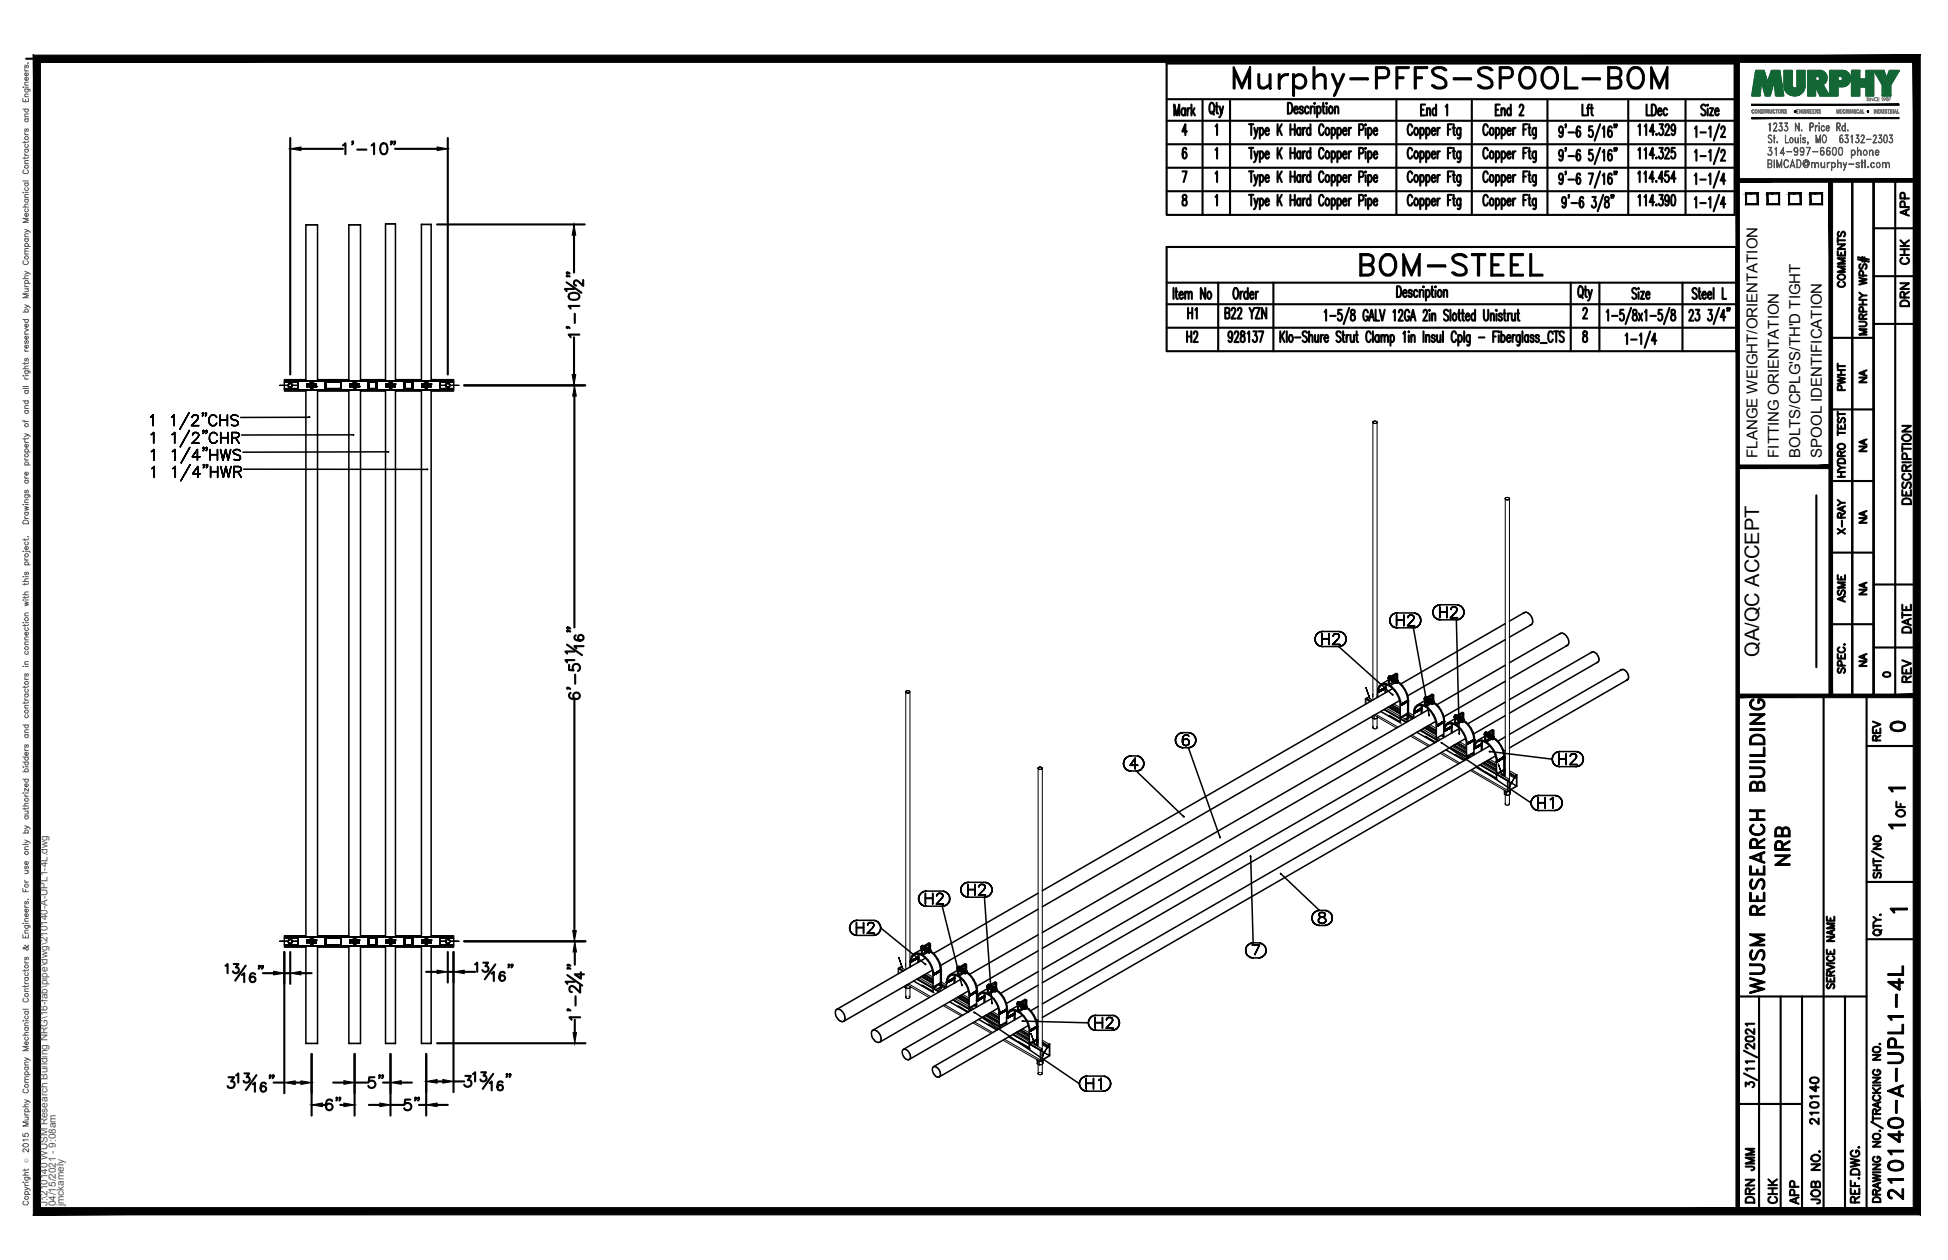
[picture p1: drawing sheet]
<svg xmlns="http://www.w3.org/2000/svg" width="432mm" height="279mm" viewBox="0 0 432 279" stroke-linecap="round" stroke-linejoin="round" font-family="sans-serif">
<defs><g id="words">
<text font-size="10.6" x="272.3" y="22.6">Murphy-PFFS-SPOOL-BOM</text>
<text font-size="8.8" x="300.2" y="62.4">BOM-STEEL</text>
<g font-size="6.6">
<text x="397.6" y="193" transform="rotate(-90 397.6 193)">NRB</text>
<text x="391.9" y="221.5" transform="rotate(-90 391.9 221.5)">WUSM RESEARCH BUILDING</text>
<text x="422.6" y="267.1" transform="rotate(-90 422.6 267.1)">210140-A-UPL1-4L</text>
</g>
<g font-size="5.3">
<text x="266.3" y="72" transform="rotate(-90 266.3 72)">H1</text>
<text x="261.8" y="76.9">H2</text>
<text x="417.7" y="163.3">0</text>
<text x="389.8" y="260.7" transform="rotate(-90 389.8 260.7)">JMM</text>
<text x="389.8" y="267.8" transform="rotate(-90 389.8 267.8)">DRN</text>
<text x="399.7" y="268.1" transform="rotate(-90 399.7 268.1)">APP</text>
</g>
<g font-size="4.9">
<text x="424" y="49" transform="rotate(-90 424 49)">APP</text>
<text x="424" y="59.6" transform="rotate(-90 424 59.6)">CHK</text>
<text x="409.9" y="64.9" transform="rotate(-90 409.9 64.9)">COMMENTS</text>
<text x="424" y="69.1" transform="rotate(-90 424 69.1)">DRN</text>
<text x="409.9" y="87.8" transform="rotate(-90 409.9 87.8)">PWHT</text>
<text x="424.4" y="112.9" transform="rotate(-90 424.4 112.9)">DESCRIPTION</text>
<text x="409.9" y="119.6" transform="rotate(-90 409.9 119.6)">X-RAY</text>
<text x="409.9" y="134.8" transform="rotate(-90 409.9 134.8)">ASME</text>
<text x="424.4" y="141.5" transform="rotate(-90 424.4 141.5)">DATE</text>
<text x="424.4" y="152.4" transform="rotate(-90 424.4 152.4)">REV</text>
<text x="417.7" y="165.5" transform="rotate(-90 417.7 165.5)">REV</text>
<text x="423" y="182.4" transform="rotate(-90 423 182.4)">OF</text>
<text x="403.9" y="250.5" transform="rotate(-90 403.9 250.5)">210140</text>
<text x="394.8" y="268.1" transform="rotate(-90 394.8 268.1)">CHK</text>
<text x="404.3" y="268.1" transform="rotate(-90 404.3 268.1)">JOB NO.</text>
</g>
<g font-size="4.4">
<text x="414.5" y="86.1" transform="rotate(-90 414.5 86.1)">NA</text>
<text x="414.5" y="101.2" transform="rotate(-90 414.5 101.2)">NA</text>
<text x="414.5" y="117.1" transform="rotate(-90 414.5 117.1)">NA</text>
<text x="414.5" y="133" transform="rotate(-90 414.5 133)">NA</text>
<text x="389.9" y="145.7" transform="rotate(-90 389.9 145.7)">QA/QC ACCEPT</text>
<text x="414.5" y="148.9" transform="rotate(-90 414.5 148.9)">NA</text>
</g>
<text font-size="4" x="416.3" y="151.3">0</text>
<g font-size="3.5">
<text x="417.3" y="176.7">1</text>
<text x="417.3" y="184.9">1</text>
<text x="417.7" y="203.6">1</text>
</g>
<g font-size="3.3">
<text x="389.5" y="101.5" transform="rotate(-90 389.5 101.5)">FLANGE WEIGHT/ORIENTATION</text>
<text x="394.3" y="101.5" transform="rotate(-90 394.3 101.5)">FITTING ORIENTATION</text>
<text x="399.1" y="101.5" transform="rotate(-90 399.1 101.5)">BOLTS/CPLG'S/TH'D TIGHT</text>
<text x="403.8" y="101.5" transform="rotate(-90 403.8 101.5)">SPOOL IDENTIFICATION</text>
</g>
<g font-size="2.2" fill="#545454">
<text x="10.5" y="267.5" transform="rotate(-90 10.5 267.5)">J:\210140 WUSM Research Building NRG\16-fab\pipe\dwg\210140-A-UPL1-4L.dwg</text>
<text x="12.4" y="267.5" transform="rotate(-90 12.4 267.5)">04/15/2021 - 9:08am</text>
<text x="14.1" y="267.4" transform="rotate(-90 14.1 267.4)">jmckamely</text>
</g>
<text font-size="1.3" fill="#545454" x="6.3" y="257.9" transform="rotate(-90 6.3 257.9)">Ó</text>
</g></defs>
<!-- layer: HP-CWS-HGR -->
<g fill="none" stroke="#000" stroke-width=".34">
<path d="M70.3 49.9l.1 34.5M70.4 49.9h-2.6v34.5M79.9 49.9v34.5M79.9 49.9h-2.6v34.5M85.5 49.6h2.2M85.5 49.6v34.8M87.6 49.6l.1 34.8M95.5 49.8l.1 34.6M95.6 49.8h-2.2v34.6M33.4 92.5l.2-.1-.2 .1M33.5 96.4l.2-.1-.2 .1M33.6 92.4l.3-.4-.3 .4"/>
<path d="M33.7 96.3l.4-.4-.4 .4M33.9 92v2.4v-2.4M34.1 95.9v2.4v-2.4M34.1 99.7v2.4v-2.4M38 92.5l.3-.1-.3 .1M38.1 96.4l.3-.1-.3 .1M38.3 92.4l.3-.4-.3 .4M38.4 96.3l.3-.4-.3 .4M38.6 92v2.4v-2.4M38.7 95.9v2.4v-2.4M38.8 99.7v2.4v-2.4M41.9 91.6l-2 3.6 2-3.6"/>
<path d="M42 95.4l-2.1 3.7 2.1-3.7M42.1 99.2l-2.1 3.7 2.1-3.7M42.4 94.4h1.7h-1.7M42.6 98.3h1.5h-1.5M42.6 92.6h.1M42.6 92.5l.1-.3-.1 .3M42.7 96.5h.1M42.7 96.4l.1-.3-.1 .3M42.7 92.2l.1-.1-.1 .1M42.8 96.1l.1-.1-.1 .1M42.8 92.1l.2-.1-.2 .1M42.9 96l.2-.1-.2 .1"/>
<path d="M43 92h.5h-.5M43.1 95.9h.5h-.5M43.5 92l.2 .1-.2-.1M43.6 95.9l.2 .1-.2-.1M43.6 93.2l-1.2 1.2 1.2-1.2M43.7 97.1l-1.1 1.2 1.1-1.2M43.7 92.1l.1 .1-.1-.1M43.8 99.7l-1.2 1.6 1.2-1.6M43.8 99.7v2.4v-2.4M43.8 96l.1 .1-.1-.1M43.8 92.9l-.2 .3 .2-.3M43.8 92.2l.1 .3-.1-.3"/>
<path d="M43.9 96.8l-.2 .3 .2-.3M43.9 96.1l.2 .3-.2-.3M43.9 92.5l-.1 .4zM44.1 96.4l-.2 .4zM44.9 91.7v-.1v.1M44.9 95.6l.2-.2-.2 .2M44.9 91.8v-.1v.1M44.9 92.1v.1v-.1M44.9 91.6l.2 .1-.2 .1 .2-.1zM45 99.3l.1-.1-.1 .1M45.1 95.7l-.2-.1 .2 .1M45.1 96l-.2 .1 .2-.1"/>
<path d="M45.1 95.4l.1 .2-.1 .1 .1-.1zM45.1 91.7l-.2 .4zM45.1 99.5l-.1-.2 .1 .2M45.1 99.8l-.1 .1 .1-.1M45.1 99.2l.1 .1-.1 .2 .1-.2zM45.2 95.6l-.1 .4zM45.2 99.3l-.1 .5zM45.5 91.7l.1-.1-.1 .1M45.6 95.6l.1-.2-.1 .2M45.6 91.8l-.1-.1 .1 .1M45.6 92.1l-.1 .1 .1-.1M45.6 91.6l.1 .1-.1 .1 .1-.1z"/>
<path d="M45.7 99.3l.1-.1-.1 .1M45.7 95.7l-.1-.1 .1 .1M45.7 96l-.1 .1 .1-.1M45.7 95.4l.2 .2-.2 .1 .2-.1zM45.7 91.7l-.1 .4zM45.8 99.5l-.1-.2 .1 .2M45.8 99.8l-.1 .1 .1-.1M45.8 99.2l.1 .1-.1 .2 .1-.2zM45.9 95.6l-.2 .4zM45.9 99.3l-.1 .5zM46.3 92.9v.6v-.6M46.3 93.5l.1 .3-.1-.3"/>
<path d="M46.4 96.8v.6v-.6M46.4 97.4l.2 .3-.2-.3M46.4 92.6l-.1 .3 .1-.3M46.4 93.8l.2 .3-.2-.3M46.6 96.5l-.2 .3 .2-.3M46.6 97.7v.2v-.2M46.6 92.4l-.2 .2 .2-.2M46.6 94.1l.2 .2-.2-.2M46.6 99.7v2.4v-2.4M46.6 96.3v.2v-.2M46.6 97.9l.3 .3-.3-.3M46.8 92.1l-.2 .3 .2-.3"/>
<path d="M46.8 94.3l.2 .1-.2-.1M46.9 96l-.3 .3 .3-.3M46.9 98.2l.2 .1-.2-.1M47 92l-.2 .1 .2-.1M47 94.4h.4h-.4M47.1 95.9l-.2 .1 .2-.1M47.1 98.3h.5h-.5M47.4 92h-.4h.4M47.4 94.4l.3-.1-.3 .1M47.6 95.9h-.5h.5M47.6 98.3l.2-.1-.2 .1M47.7 92.1l-.3-.1 .3 .1"/>
<path d="M47.7 94.3l.2-.2-.2 .2M47.8 96l-.2-.1 .2 .1M47.8 98.2l.2-.3-.2 .3M47.9 92.4l-.2-.3 .2 .3M47.9 94.1l.1-.3-.1 .3M48 96.3l-.2-.3 .2 .3M48 97.9l.1-.2-.1 .2M48 92.6l-.1-.2 .1 .2M48.1 96.5l-.1-.2 .1 .2M48.2 99.7v2.4v-2.4M48.8 92v2.4v-2.4M48.8 93.2h1.6h-1.6"/>
<path d="M48.9 99.7l.5 2.4-.5-2.4M48.9 95.9v2.4v-2.4M48.9 97.1h1.6h-1.6M50 99.7l-.6 2.4 .6-2.4 .6 2.4zM50.4 92v2.4v-2.4M50.5 95.9v2.4v-2.4M51.1 99.7l-.5 2.4 .5-2.4M51.2 92.4v.2v-.2M51.2 92.6l.1 .2-.1-.2M51.3 92.8l.1 .1-.1-.1M51.4 95.9v2.4v-2.4h1zM51.4 92.1l-.2 .3 .2-.3"/>
<path d="M51.4 94.3l-.2-.2 .2 .2M51.4 92.9l.2 .1-.2-.1M51.6 93l.8 .2-.8-.2M51.8 92l-.4 .1 .4-.1M51.8 94.4l-.4-.1 .4 .1M51.9 99.8l-.2 .2 .2-.2M52.2 97.1l.8 1.2-.8-1.2M52.2 92h-.4h.4M52.2 94.4h-.4h.4M52.3 99.7l-.4 .1 .4-.1M52.4 93.2l.2 .2-.2-.2M52.4 97.1h-1h1"/>
<path d="M52.4 95.9l.4 .1-.4-.1M52.6 92.1l-.4-.1 .4 .1M52.6 94.3l-.4 .1 .4-.1M52.6 93.4l.1 .1-.1-.1M52.7 93.5l.1 .2-.1-.2M52.7 99.7h-.4h.4M52.8 96.9l-.4 .2 .4-.2M52.8 96l.1 .1-.1-.1M52.8 92.4l-.2-.3 .2 .3M52.8 94.1l-.2 .2 .2-.2M52.8 93.7v.4v-.4M52.9 96.8l-.1 .1 .1-.1"/>
<path d="M52.9 96.1l.1 .3-.1-.3M53 96.4l-.1 .4zM53.1 99.8l-.4-.1 .4 .1M66 84.4l.1 2M66 84.4v2zM66.1 84.4h.2h-.2M66.1 86.4h.3zM66.1 84.4h2.8M66.2 86.4h2.7M66.4 86.4h.5zM66.9 86.4h.6zM67.5 86.4h.8z"/>
<path d="M67.8 86.4v121.4M68.1 85.2v.6zM68.1 85.2h2M68.3 84.4h-2.3v2M68.3 84.4h.6M68.3 86.4h.6zM68.3 84.4h.6h-.5M68.5 92.5h.2zM68.5 92.5l-15.2 .1M68.6 85.7v.1zM68.6 85.8h.1M68.6 85.6v.1z"/>
<path d="M68.6 85.7h.1M68.6 85.2v.2zM68.6 85.3v.2zM68.6 85.5h.1M68.6 85.5v.1zM68.6 85v.2zM68.6 85.1v.1zM68.6 85.2h.1M68.6 85.2v.4h.3v.2h-.3v-.2h.3M68.6 85v.2h.3v.4M68.6 85h.3v.2h-.3zM68.6 85.2v.6"/>
<path d="M68.9 85.7v.1M68.9 85.8h.1M68.9 85.6v.1zM68.9 85.5v.1zM68.9 85.5h.1M68.9 85.3v.2zM68.9 85.2v.2zM68.9 85.2h.1M68.9 85.1v.1zM68.9 85v.2zM68.9 84.4v2h.2M68.9 84.4v2h.2v-2v2"/>
<path d="M68.9 85.1v.1M69.1 84.4h-.2h.2M69.1 86.4h2M69.1 84.4h.2v2h-.2M69.1 84.4h3h-2.3M69.3 85.7v.1zM69.3 85.7v-.1v.2M69.3 85.8h.1M69.3 85.2v.2zM69.3 85.3v.2zM69.3 85.5h.1M69.3 85.5v.1z"/>
<path d="M69.3 85v.2zM69.3 85.1v.1zM69.3 85.2h.1M69.3 85.1v.1M69.3 85v-.6h.6h-.6v2h.6h-.6v-.6M69.3 85.6h.3v.2h-.3zM69.3 85.2v.4h.3v.2M69.3 85v.2h.3v.4v-.4h-.3v-.2h.3v.2v-.2M69.3 86.4h2.9M69.3 85.2v.6M69.6 85.6v.1zM69.6 85.7h.1"/>
<path d="M69.6 85.8h.1M69.6 85.7v.1zM69.6 85.5v.1zM69.6 85.5h.1M69.6 85.3v.2zM69.6 85.2v.2zM69.6 85.2h.1M69.6 85.1v.1zM69.6 85v.2zM70.1 85.2v.6h-2v-.6M70.1 85.2v.6zM70.4 86.4v121.4"/>
<path d="M70.6 84.4h-.7h.7M70.6 86.4h1M71.3 84.4h-.7h.7M71.3 86.4h.6M71.7 84.4h-.4h.4M71.7 86.4h.3M72.1 84.4h-.4h.4M72.1 84.4h.1M72.1 84.4l.1 2zM75.6 84.4v2M75.6 84.4v2zM75.6 84.4h.2h-.2"/>
<path d="M75.6 86.4h.4zM75.6 84.4h2.8M75.7 86.4h2.7M76 86.4h.4zM76.4 86.4h.7zM77.1 86.4h.7zM77.3 86.4v121.4M77.6 85.2v.6zM77.6 85.2h2M77.8 84.4h-2.2v2M77.8 84.4h.6M77.8 86.4h.6z"/>
<path d="M77.8 84.4h.6h-.5M78.1 85.7v.1zM78.1 85.8h.1M78.1 85.6v.1zM78.1 85.7h.1M78.1 85.2v.2zM78.1 85.3v.2zM78.1 85.5h.1M78.1 85.5v.1zM78.1 85v.2zM78.1 85.1v.1zM78.1 85.2h.1"/>
<path d="M78.1 85.2v.4h.3v.2h-.3v-.2h.3M78.1 85v.2h.3v.4M78.1 85h.3v.2h-.3zM78.1 85.2v.6M78.3 96.4h.1zM78.3 96.4l-24.8 .1M78.4 85.7v.1M78.4 85.8h.1M78.4 85.6v.1zM78.4 85.5v.1zM78.4 85.5h.1M78.4 85.3v.2z"/>
<path d="M78.4 85.2v.2zM78.4 85.2h.1M78.4 85.1v.1zM78.4 85v.2zM78.4 84.4v2h.2M78.4 84.4v2h.2v-2v2M78.4 85.1v.1M78.6 84.4h-.2h.2M78.6 86.4h2.1M78.6 84.4h.2v2h-.2M78.6 84.4h3h-2.2M78.8 85.7v.1z"/>
<path d="M78.8 85.7v-.1v.2M78.8 85.8h.1M78.8 85.2v.2zM78.8 85.3v.2zM78.8 85.5h.1M78.8 85.5v.1zM78.8 85v.2zM78.8 85.1v.1zM78.8 85.2h.1M78.8 85.1v.1M78.8 85v-.6h.6h-.6v2h.6h-.6v-.6M78.8 85.6h.3v.2h-.3z"/>
<path d="M78.8 85.2v.4h.3v.2M78.8 85v.2h.3v.4v-.4h-.3v-.2h.3v.2v-.2M78.8 86.4h2.9M78.8 85.2v.6M79.1 85.6v.1zM79.1 85.7h.1M79.1 85.8h.1M79.1 85.7v.1zM79.1 85.5v.1zM79.1 85.5h.1M79.1 85.3v.2zM79.1 85.2v.2z"/>
<path d="M79.1 85.2h.1M79.1 85.1v.1zM79.1 85v.2zM79.6 85.2v.6h-2v-.6M79.6 85.2v.6zM79.9 86.4v121.4M80.2 84.4h-.8h.8M80.2 86.4h.9M80.8 84.4h-.6h.6M80.8 86.4h.6M81.3 84.4h-.5h.5M81.3 86.4h.2"/>
<path d="M81.6 84.4h-.3h.3M81.6 84.4h.1M81.6 84.4l.1 2zM83.5 84.4v2h.1M83.5 84.4v2v-2v2v-2v2v-2h.1zM83.6 84.4h.2h-.2M83.6 86.4h.3zM83.6 84.4h2.8M83.7 86.4h2.7M83.9 86.4h.5zM84.4 86.4h.6zM85 86.4h.8z"/>
<path d="M85.5 86.4v121.4M85.6 85.4v.4v-.6v.6v-.6v.6h1.9v-.3M85.6 85.2h1.9M85.6 85.2v.5M85.8 84.4h-2.3h.1h-.1h.1h-.1h.1h-.1v2h.1h-.1M85.8 84.4h.6M85.8 86.4h.6zM85.8 84.4h.6h-.6M86.1 85.2h.1M86.1 85.1v.1zM86.1 85v.2zM86.1 85.2v.2z"/>
<path d="M86.1 85.3v.2zM86.1 85.5h.1M86.1 85.5v.1zM86.1 85.6v.1zM86.1 85.7h.1M86.1 85.8h.1M86.1 85.7v.1zM86.1 85h.3v.2h-.3zM86.1 85v.2h.3v.4M86.1 85.2v.4h.3v.2h-.3v-.2M86.1 85.2v.4M86.4 85.6h-.3v.2"/>
<path d="M86.4 85v.2zM86.4 85.2h.1M86.4 85.1v.1zM86.4 85.5v.1zM86.4 85.5h.1M86.4 85.3v.2zM86.4 85.2v.2zM86.4 85.7v.1zM86.4 85.8h.1M86.4 85.7v-.1v.2M86.4 84.4v2h.9M86.4 84.4v2h.2v-2h2.9h-2.2"/>
<path d="M86.4 85.1v.1M86.6 84.4h-.2h.2M86.6 84.4h.2v2h-.2zM86.8 85.1v.1M86.8 85.2h.1M86.8 85.2v.2zM86.8 85.3v.2zM86.8 85.5h.1M86.8 85.5v.1zM86.8 85.6v.1zM86.8 85.7h.1M86.8 85.8h.1"/>
<path d="M86.8 85.7v.1zM86.8 85h.2v.2h-.2zM86.8 85v.2h.2v.4M86.8 85.8v-.2v.2h.2v-.2h-.2v-.4v.4h.2v.2M86.8 85.8v.6h.6M86.8 86.4h2.8M86.8 85.7v.1M87 85v.2zM87 85.1v.1zM87 85.2h.1M87 85.5v.1zM87 85.5h.1"/>
<path d="M87 85.3v.2zM87 85.2v.2zM87 85.7v.1zM87 85.8h.1M87 85.6v.1zM87 85.7h.1M87 85v.6M87.3 86.4h1.3M87.4 84.4h-.6v2h.6M87.4 84.4h-.6v.6M87.5 85.2v.6zM87.5 85.2v.5"/>
<path d="M87.7 86.4v121.4M88.1 84.4h-.7h.7M88.1 86.4h1M88.7 84.4h-.6h.6M88.7 86.4h.7M89.2 84.4h-.5h.5M89.2 86.4h.2M89.5 84.4h-.3h.3M89.5 84.4h.1h-.1M89.5 84.4h.1zM89.5 84.4h.1v2v-2v2v-2v2v-2v2h-.1h.1v-2zM89.5 84.4h.1"/>
<path d="M91.4 84.4l.1 2M91.4 84.4v2zM91.5 84.4h.2h-.2M91.5 86.4h.3zM91.5 84.4h2.8M91.6 86.4h2.7M91.8 86.4h.5zM92.3 86.4h.6zM92.9 86.4h.8zM93.4 86.4v121.4M93.5 85.4v.4v-.6v.6v-.6v.6h2v-.3M93.5 85.2h2"/>
<path d="M93.5 85.2v.5M93.7 84.4h-2.3v2M93.7 84.4h.6M93.7 86.4h.6zM93.7 84.4h.6h-.5M94 85.2h.1M94 85.1v.1zM94 85v.2zM94 85.2v.2zM94 85.3v.2zM94 85.5h.1M94 85.5v.1z"/>
<path d="M94 85.6v.1zM94 85.7h.1M94 85.8h.1M94 85.7v.1zM94 85h.3v.2h-.3zM94 85v.2h.3v.4M94 85.2v.4h.3v.2h-.3v-.2M94 85.2v.4M94.3 85.6h-.3v.2M94.3 85v.2zM94.3 85.2h.1M94.3 85.1v.1z"/>
<path d="M94.3 85.5v.1zM94.3 85.5h.1M94.3 85.3v.2zM94.3 85.2v.2zM94.3 85.7v.1zM94.3 85.8h.1M94.3 85.7v-.1v.2M94.3 84.4v2h.9M94.3 84.4v2h.2v-2h3h-2.3M94.3 85.1v.1M94.5 84.4h-.2h.2M94.5 84.4h.2v2h-.2z"/>
<path d="M94.7 85.1v.1M94.7 85.2h.1M94.7 85.2v.2zM94.7 85.3v.2zM94.7 85.5h.1M94.7 85.5v.1zM94.7 85.6v.1zM94.7 85.7h.1M94.7 85.8h.1M94.7 85.7v.1zM94.7 85h.3v.2h-.3zM94.7 85v.2h.3v.4"/>
<path d="M94.7 85.8v-.2v.2h.3v-.2h-.3v-.4v.4h.3v.2M94.7 85.8v.6h.6M94.7 86.4h2.9M94.7 85.7v.1M95 85v.2zM95 85.1v.1zM95 85.2h.1M95 85.5v.1zM95 85.5h.1M95 85.3v.2zM95 85.2v.2zM95 85.7v.1z"/>
<path d="M95 85.8h.1M95 85.6v.1zM95 85.7h.1M95 85v.6M95.2 86.4h1.3M95.3 84.4h-.6v2h.6M95.3 84.4h-.6v.6M95.5 85.2v.6zM95.5 85.2v.5M95.6 86.4v121.4M96 84.4h-.7h.7M96 86.4h1"/>
<path d="M96.7 84.4h-.7h.7M96.7 86.4h.6M97.2 84.4h-.5h.5M97.2 86.4h.2M97.5 84.4h-.3h.3M97.5 86.4h.1M97.5 84.4h.1M97.5 84.4l.1 2zM33.6 100.1l.2-.1-.2 .1M33.6 103.9l.3-.1-.3 .1M33.8 100l.3-.3-.3 .3M33.9 103.8l.3-.4-.3 .4"/>
<path d="M34.2 103.4v2.5v-2.5M38.2 100.1l.2-.1-.2 .1M38.3 103.9l.2-.1-.2 .1M38.4 100l.4-.3-.4 .3M38.5 103.8l.3-.4-.3 .4M38.8 103.4v2.5v-2.5M42.1 103l-2 3.6 2-3.6M42.6 101.3h1.8h-1.8M42.7 105.1h1.7h-1.7M43.8 103.4l-1.1 1.7 1.1-1.7M43.8 103.4v2.5v-2.5M45.1 103.1l.1-.1-.1 .1"/>
<path d="M45.2 103.2l-.1-.1 .1 .1M45.2 103.6l-.1 .1 .1-.1M45.2 103l.1 .1-.1 .1 .1-.1zM45.3 103.1l-.1 .5zM45.7 103.1l.2-.1-.2 .1M45.9 103.2l-.2-.1 .2 .1M45.9 103.6l-.2 .1 .2-.1M45.9 103l.1 .1-.1 .1 .1-.1zM46 103.1l-.1 .5zM46.6 100.8h1.6h-1.6M46.7 103.4v2.5v-2.5M46.7 104.6h1.5h-1.5"/>
<path d="M48.2 103.4v2.5v-2.5M48.9 103.4l.6 2.5-.6-2.5M50.1 103.4l-.6 2.5 .6-2.5 .6 2.5zM51.2 103.4l-.5 2.5 .5-2.5M51.7 100v.3v-.3M51.7 100.3l.1 .2-.1-.2M51.8 100.5l.1 .1-.1-.1M51.9 103.4v2.5v-2.5h1zM51.9 102l-.2-.3 .2 .3M51.9 100.6l.3 .1-.3-.1M52.2 100.7l.7 .3-.7-.3M52.3 102.1l-.4-.1 .4 .1"/>
<path d="M52.7 104.6l.8 1.3-.8-1.3M52.7 102.1h-.4h.4M52.9 101h.2h-.2M52.9 104.6h-1h1M52.9 103.4l.3 .2-.3-.2M53.1 102l-.4 .1 .4-.1M53.1 101l.1 .2-.1-.2M53.2 101.2l.1 .2-.1-.2M53.2 104.5l-.3 .1 .3-.1M53.2 103.6l.2 .1-.2-.1M53.3 100l-.2-.2 .2 .2M53.3 101.7l-.2 .3 .2-.3"/>
<path d="M53.3 101.4v.3v-.3M53.4 104.4l-.2 .1 .2-.1M53.4 103.7l.1 .2-.1-.2M53.5 103.9l-.1 .5zM54 104l40.8 .1h-.1M86 100.1l.2 .1zM86 100.2l-32.2 .1M308 137.6l.1 .5-.1-.5M308.1 137.1l-.1 .5 .1-.5M308.1 138.1l.3 .4-.3-.4M308.4 136.6l-.3 .5 .3-.5M308.4 138.5l.3 .4-.3-.4"/>
<path d="M308.7 136.2l-.3 .4 .3-.4M308.7 138.9l.5 .2-.5-.2M309.2 136l-.5 .2 .5-.2M309.2 139.1l.5 .1-.5-.1M309.6 136.4v2.4v-2.4M309.6 137.5h1.6h-1.6M309.7 135.9l-.5 .1 .5-.1M309.7 139.2h3.6M309.7 135.9h3.6M311.2 136.4v2.4v-2.4M312 138.8h1.5h-1.5M312.1 136.9h.1"/>
<path d="M312.1 136.8l.1-.2-.1 .2M312.2 136.6l.1-.1-.1 .1M312.3 136.5l.2-.1-.2 .1M312.5 136.4h.5h-.5M313 136.4l.2 .1-.2-.1M313.1 137.6l-1.1 1.2 1.1-1.2M313.2 136.5l.1 .1-.1-.1M313.3 139.2l.5-.1-.5 .1M313.3 139.2l3.5 19.5v-.1M313.3 137.3l-.2 .3 .2-.3M313.3 136.6l.1 .2-.1-.2M313.4 136.8l-.1 .5z"/>
<path d="M313.8 136l-.5-.1 .5 .1M313.8 139.1l.5-.2-.5 .2M314.3 136.2l-.5-.2 .5 .2M314.3 138.9l.3-.4-.3 .4M314.6 136.6l-.3-.4 .3 .4M314.6 138.5l.3-.4-.3 .4M314.9 137.1l-.3-.5 .3 .5M314.9 138.1v-.5v.5M314.9 137.6v-.5v.5M317.6 135.8l.1 .5-.1-.5M317.7 135.2l-.1 .6 .1-.6M317.7 136.3l.2 .5-.2-.5"/>
<path d="M317.9 134.8l-.2 .4 .2-.4M317.9 136.8l.4 .3-.4-.3M318.3 134.4l-.4 .4 .4-.4M318.3 137.1l.5 .3-.5-.3M318.8 134.2l-.5 .2 .5-.2M318.8 137.4h.5h-.5M319.1 134.6v2.4v-2.4M319.1 135.7h1.6h-1.6M319.3 134.1l-.5 .1 .5-.1M319.3 137.4h3.5M319.3 134.1h3.5M320.7 134.6v2.4v-2.4"/>
<path d="M321.5 137h1.6h-1.6M321.6 135.2v-.2v.2M321.6 135l.1-.2-.1 .2M321.7 134.8l.1-.1-.1 .1M321.8 134.7l.3-.1-.3 .1M322.1 134.6h.4h-.4M322.5 134.6l.2 .1-.2-.1M322.7 135.8l-1.2 1.2 1.2-1.2M322.7 134.7l.2 .1-.2-.1M322.8 137.4h.6h-.6M322.8 137.4l.7 25.2M322.9 135.5l-.2 .3 .2-.3"/>
<path d="M322.9 134.8l.1 .2-.1-.2M323 135l-.1 .5zM323.4 134.2l-.6-.1 .6 .1M323.4 137.4l.4-.3-.4 .3M323.8 134.4l-.4-.2 .4 .2M323.8 137.1l.4-.3-.4 .3M324.2 134.8l-.4-.4 .4 .4M324.2 136.8l.2-.5-.2 .5M324.4 135.2l-.2-.4 .2 .4M324.4 136.3l.1-.5-.1 .5M324.5 135.8l-.1-.6 .1 .6M333.7 138.3l-23.2 13.4"/>
<path d="M337.7 136l.2-.2-3.3 1.9M337.9 135.8a1.8 1.8 0 0 1 1.9 2l-.3 .7M339.2 138.5h.3l-4.9 2.8M291.5 141.7l.1 .5-.1-.5M291.6 141.2l-.1 .5 .1-.5M291.6 142.2l.2 .5-.2-.5M291.8 140.7l-.2 .5 .2-.5M291.8 142.7l.4 .4-.4-.4M292.2 140.4l-.4 .3 .4-.3M292.2 143.1l.4 .2-.4-.2M292.6 140.1l-.4 .3 .4-.3M292.6 143.3l.5 .1-.5-.1"/>
<path d="M293 140.5v2.4v-2.4M293 141.6h1.6h-1.6M293.1 140l-.5 .1 .5-.1M293.1 143.4h3.6M293.1 140h3.6M294.6 140.5v2.4v-2.4M295.4 142.9h1.6h-1.6M295.5 141.1v-.1v.1M295.5 141l.1-.3-.1 .3M295.6 140.7l.1-.1-.1 .1M295.7 140.6l.3-.1-.3 .1M296 140.5h.4h-.4"/>
<path d="M296.4 140.5l.3 .1-.3-.1M296.5 141.8l-1.1 1.1 1.1-1.1M296.7 140.6v.1v-.1M296.7 141.4l-.2 .4 .2-.4M296.7 143.4l.6-.1-.6 .1M296.7 140.7l.2 .3-.2-.3M296.7 143.4l11.9 10.6M296.9 141l-.2 .4zM297.3 140.1l-.6-.1 .6 .1M297.3 143.3l.4-.2-.4 .2M297.7 140.4l-.4-.3 .4 .3M297.7 143.1l.4-.4-.4 .4"/>
<path d="M298.1 140.7l-.4-.3 .4 .3M298.1 142.7l.2-.5-.2 .5M298.3 141.2l-.2-.5 .2 .5M298.3 142.2l.1-.5-.1 .5M298.4 141.7l-.1-.5 .1 .5M305.5 153.5l1.7-.9v1M306.1 157.8l4.4 2.5M306.2 151.9l1.1-.1 .7 .3M306.7 151.7a1.7 1.7 0 0 0-1.2 1.8M307 153.7v-1.2l-1.6 .9v1.2M307.1 151.8l-.1 .7 .2 .1M307.2 152.6l-1.7 .9"/>
<path d="M307.3 151.8l-.1 .8M307.7 156.8l2.7 1.5M307.8 150.8l-2.1 1.3-.3 1.3 1.6-.9-1.6 .9 1.6-.9-1.6 .9 1.6-.9-1.6 .9 .1 .1M307.8 150.3l1.6-1 .4 .2-1.7 1zM307.8 150.3v1.5M307.9 156.7l2.5 1.4M308 158.7l2.4 1.3v-.9l1.6-1v1l-.6 .4M308 152.1a5.5 5.5 0 0 1 2.4 4.2v2.8M308.1 149.9l.2 .1M308.2 150.1l-.1-.2h-.2l-.2 .4 .1 .2M308.2 150.2l.3 .2-.2 .4M308.3 150.8l.2 .2"/>
<path d="M308.5 151l-.4-.3 1.3 .8v-.4M308.5 150.4l-.2 .4M308.6 150l-.4 .2 .4-.2 .2 .1-.3 .3M308.6 150.3l-.1 .1M308.6 150.9l.4 .4-.4-.4 .2 .3M308.6 150.2l1.1 .6M308.6 150.9l.2-.4 .2 .2-.2 .4M308.6 154l.2 .1zM308.7 152.7l-77.7 44.8M308.7 150.9l-.2 .1M308.7 150.8v.2M308.7 150.7v.1"/>
<path d="M308.7 151h.1M308.8 150.5l-.1 .2M308.8 150.1l-.4 .6 .1 .2h.1M308.8 150.3l-.2 .1M308.8 150.7l-.2 .2M308.8 150.1l.2 .3M308.8 150.3h.1M308.8 151.2l-1 .6-1.2-.2-.5 .2M308.8 150.3v.2M308.8 151.1l.2 .2M308.9 151.1l-.1 .1 .3-.2 .3 .1-.4 .2M308.9 150.9l-.1 .2"/>
<path d="M309 150.4l-.4 .5M309 151h-.3M309 150.4l.1 .1M309 150.8l-.1 .3M309 150.7v.1M309 151l-.1 .1M309.1 150.4l-.3 .1 .3-.1 .3 .1-.4 .2M309.1 150.4l.4 .3-.1 .4-.4 .2M309.1 150.7l-.1 .1M309.1 151h-.1M309.1 150.4h.1M309.1 150.5l-.1 .5"/>
<path d="M309.2 150.4l.2 .4M309.3 151.4l-1.2 .6a5.8 5.8 0 0 1 2.4 4.4l-.1-.1 .1 .1-.1-.1 .1 .1-.1-.1 1.6-1M309.3 150.6l-.2 .4zM309.3 150.6h-.1M309.4 150.5l-.4 .2M309.4 150.5l.1 .2M309.4 150.5v.1M309.4 149.3v1.3M309.4 150.6l.1 .1M309.4 150.9v.1M309.5 150.7l-.3 .5-.3-.1M309.6 150.7v-1.3l-1.6 1v1.7"/>
<path d="M309.7 150.8l-.3 .6h.3l.2-.3M309.7 150.8l.1 .1M309.8 151.3a5 5 0 0 1 2.2 4M309.8 149.5l-.1 1.3M309.8 150.9l.1 .2M309.9 151.1a5.9 5.9 0 0 1 2.3 4.3l-1.7 1M310.2 155.3l-79.2 45.8M310.5 159.2l1.7-1v1.2l-.4 .2M312 155.3l.2 .1-.2-.1 .2 .1-.2-.1 .2 .1v2.8M312 155.3v2.8M313.5 158.1l1.7-.9v1M314.2 156.5l1.1-.1 .7 .3"/>
<path d="M314.7 156.3a1.8 1.8 0 0 0-1.2 1.8M315 158.3v-1.2l-1.6 .9v1.2M315.1 156.4l-.1 .7 .2 .1M315.2 157.2l-1.7 .9M315.3 156.4l-.1 .8M315.8 155.4l-2.1 1.3-.3 1.3 1.6-.9-1.6 .9 1.6-.9-1.6 .9 1.6-.9-1.6 .9 .1 .1M315.8 154.9l1.6-.9 .4 .1-1.7 1zM315.8 154.9v1.6M316 156.7a5.5 5.5 0 0 1 2.4 4.2v2.8M316.1 155.3l1.3 .8v-.4M316.1 154.5l.2 .1M316.2 154.7l-.1-.2-.3 .1v.5"/>
<path d="M316.2 154.8l.3 .2-.2 .4M316.3 155.4l.2 .2M316.3 154.8h-.1M316.3 155.3v.1M316.4 154.7l.2-.1-.4 .2M316.4 155.3l.1 .2h.1M316.5 155l-.1 .2M316.6 155l-.3 .3M316.6 155.6l.4 .3-.4-.3 .2 .2M316.6 154.8l1.1 .6M316.6 155.5l.2-.4 .2 .2-.1 .4M316.6 154.9h.3"/>
<path d="M316.7 155.4l-.1 .1M316.7 155.3l-.1 .2M316.7 154.7l-.2 .3M316.7 157.3l-85.7 49.5M316.7 155.5l-.2 .1M316.7 155.4v.1M316.7 155.3v.1M316.8 155.8l.3-.2zM316.8 155.1l-.1 .2M316.8 154.8l.2 .2-.1 .2M316.8 154.8l.1 .3M316.8 155.4l-.3 .2"/>
<path d="M316.8 154.8l-.3 .2M316.9 155.9l-1.1 .6-.5-.3h-.7l-.5 .2M316.9 155v.1M316.9 155.7l.1 .2 .4-.1M316.9 154.9v.1M316.9 155.1h.2l.1 .2M316.9 155.1l-.2 .2M317 155.3l-.1 .4M317.1 155l-.3 .1 .3-.1 .3 .1-.4 .2M317.1 155l.4 .3-.1 .3 .1-.3M317.1 155l.1 .1M317.2 155.2h.1"/>
<path d="M317.2 155.3l-.3 .4-.2-.2M317.2 155.1l.2 .2M317.3 156l-1.2 .7a5.8 5.8 0 0 1 2.4 4.3l-.1-.1 .1 .1-.1-.1 .1 .1-.1-.1 1.6-.9M317.3 155.2l-.1 .2M317.3 155.2l-.2 .1-.2 .4M317.4 155.1l-.4 .2M317.4 155.1l.1 .2M317.4 154v1.4l-.2 .4-.3-.1M317.6 155.3v-1.3l-1.6 1v1.7M317.7 155.4l.2 .3M317.7 155.4l-.3 .3M317.8 155.9a5 5 0 0 1 2.2 4.1"/>
<path d="M317.8 154.1v1.3M317.8 155.5l.1 .2M317.9 155.7l-.4 .4-.1-.4M317.9 155.7a5.9 5.9 0 0 1 2.3 4.3l-1.7 1 1.7-1-1.7 1 1.7-1-1.7 1 1.7-1v1.1M318.2 160l-87.2 50.3M320 160h.2M320 160v2M322.4 158.9v.2zM322.4 159.1l.1 .1M322.4 159.1h.1M322.4 159.1v.1M322.4 159.4l-2 1.4-.4 1.3"/>
<path d="M322.4 159.2h.1M322.5 158.9l1.6-.9 .2 .1-1.7 .9zM322.5 158.9v1.6M322.6 158.6h.1M322.6 158.6l-.2 .3M322.7 158.5l.2 .2zM322.8 159.3l1.3 .8-.1-.5M322.8 158.5l.2 .2M322.9 158.9l.2 .1-.2 .4 .2 .3M323.1 158.8l.1-.1-.2 .1M323.1 159.2v.3l.3-.1M323.3 158.8l1.2 .7"/>
<path d="M323.3 159.5l-.2 .2M323.4 159.5l.3 .5 .3-.2M323.4 158.9h.1M323.5 158.8l.1 .2-.1 .2M323.5 159.2l.2 .1-.2 .5-.2-.2zM323.5 158.8l-.4 .3M323.5 159.5l-.4 .2M323.5 158.8v.1M323.5 159.2l-.1 .2M323.5 158.9v.3M323.5 158.9a.43 .43 0 0 0-.5 .3 .43 .43 0 0 0 .1 .5M323.5 159.8h.1"/>
<path d="M323.5 159.9l-1 .6-1.2-.3-.5 .2M323.5 158.9l.1 .3M323.6 159.1h.1M323.7 159.3l-.2 .5M323.8 159.7l-.3 .1-.2-.2 .4 .4-.2-.2M323.8 159l-.3 .2 .3-.2 .2 .1-.3 .2M323.8 159l.4 .4-.1 .2M323.8 159l.2 .2M323.8 159.2v-.1l-.3 .1-.2 .3M323.8 159.2l-.1 .1M323.8 159.2l.1 .1M323.9 159.2l-.3 .5a.24 .24 0 0 0 .2 .2 .24 .24 0 0 0 .2-.2"/>
<path d="M323.9 159.2h.1M324 159.2l-.5 .6M324 159.2l-.2 .3 .1-.2M324 159.1l-.2 .1M324 159.1l.2 .3M324 159.1l.1 .2M324 159.2v.4M324 159.3h.1M324.1 158v1.3M324.1 159.3l.1 .1M324.2 159.4l-.1 .2M324.3 159.4v-1.3l.1 .1-1.6 .9-.2-.1v1.8"/>
<path d="M324.4 158.2v1.3M324.5 159.5v.3M324.5 159.9l-.4 .2M324.5 159.5l-.4 .2M324.5 159.9a5.5 5.5 0 0 1 2.2 4.1M324.5 159.8a5.6 5.6 0 0 1 2.4 4.3l-1.7 .9 1.7-.9M324.5 159.8v.1M333.7 147.5l-15.2 8.8M333.7 151.1l-13.7 7.8M333.7 141.8l-21.7 12.5M333.7 155.7l-8.4 4.8M333.7 158.7l-7.1 4.1"/>
<path d="M345.9 140.4l-11.3 6.6M345.9 140.4l-.2 .2M345.9 140.4a1.81 1.81 0 0 1 1.8 2.3l-.3 .4M347.2 143.2l.2-.1-12.8 7.4M352.7 144.7l.2-.1-18.3 10.5M352.9 144.6a1.47 1.47 0 0 1 1.2 2.2M354 146.9l.1-.1-19.5 11.3M359.3 148.6l.1-.1-24.8 14.3M359.4 148.5a1.5 1.5 0 0 1 1.4 2.2M360.5 150.8l.3-.1-26.2 15.1M249 169.3l.1 .5-.1-.5M249.1 168.8l-.1 .5 .1-.5"/>
<path d="M249.1 169.8l.2 .5-.2-.5M249.3 168.3l-.2 .5 .2-.5M249.3 170.3l.4 .4-.4-.4M249.7 168l-.4 .3 .4-.3M249.7 170.7l.5 .2-.5-.2M250.2 167.7l-.5 .3 .5-.3M250.2 170.9l.5 .1-.5-.1M250.5 169.7h1.7h-1.7M250.7 167.6l-.5 .1 .5-.1M250.7 171h1.2M250.7 167.6h1.2M251.6 168.1l-1.1 1.6 1.1-1.6"/>
<path d="M251.6 168.1v2.4v-2.4M251.9 171l.5-.1-.5 .1M251.9 171l10.4 10M252.4 167.7l-.5-.1 .5 .1M252.4 170.9l.5-.2-.5 .2M252.9 168l-.5-.3 .5 .3M252.9 170.7l.3-.4-.3 .4M253.2 168.3l-.3-.3 .3 .3M253.2 170.3l.3-.5-.3 .5M253.5 168.8l-.3-.5 .3 .5M253.5 169.8l.1-.5-.1 .5M253.6 169.3l-.1-.5 .1 .5"/>
<path d="M260.5 164.1l.1 .6-.1-.6M260.6 163.6l-.1 .5 .1-.5M260.6 164.7l.3 .4-.3-.4M260.9 163.1l-.3 .5 .3-.5M260.9 165.1l.3 .4-.3-.4M261.2 162.8l-.3 .3 .3-.3M261.2 165.5l.5 .2-.5-.2M261.7 162.5l-.5 .3 .5-.3M261.7 165.7l.5 .1-.5-.1M262.1 163.9v.6v-.6M262.2 162.5h-.5h.5M262.2 165.8h1.2"/>
<path d="M262.2 162.5h1.2M262.2 163.4l-.1 .5 .1-.5M262.2 164.2l-.1 .3 .1 .5-.1-.5zM262.2 165l.3 .2-.3-.2M262.5 163.1l-.3 .3 .3-.3M262.5 163.9l-.3 .3 .3-.3M262.5 165.2l.3 .1-.3-.1M262.8 162.9l-.3 .2 .3-.2M262.8 163.9h-.3h.3M262.8 165.3h.1M262.9 163.9h.1M262.9 165.3l.4-.1-.4 .1"/>
<path d="M263 162.9h-.2h.2M263.3 163.9h-.4h.4M263.3 165.2l.2-.2-.2 .2M263.4 163.1l-.4-.2 .4 .2M263.4 165.8l.5-.1-.5 .1M263.4 165.8l7.1 20-.1-.2M263.5 164.2l-.2-.3 .2 .3M263.5 163.3l-.1-.2 .1 .2M263.5 165l.1-.3-.1 .3M263.5 164.2l.1 .5zM263.9 162.5h-.5h.5M263.9 165.7l.5-.2-.5 .2"/>
<path d="M264.4 162.8l-.5-.3 .5 .3M264.4 165.5l.3-.4-.3 .4M264.7 163.1l-.3-.3 .3 .3M264.7 165.1l.3-.4-.3 .4M265 163.6l-.3-.5 .3 .5M265 164.7l.1-.6-.1 .6M265.1 164.1l-.1-.5 .1 .5M314.1 162.4l4 2.3M315.7 161.4l2.7 1.5M315.9 161.3l2.5 1.5M316 163.3l2.2 1.3M319.4 164.7l.2 .1z"/>
<path d="M319.6 164.7l19.8 13.3M320 162.8l-1.6 .9v.8M320.2 162.2l1.6-1v1.3M320.5 166.3l4.1 2.3M321.4 160.3a1.7 1.7 0 0 0-1.2 1.9M321.7 161.1l-1.7 1 1.7-1-1.7 1 1.7-1-1.7 1 .2 .1M321.7 162.6v-1.5l-1.7 1v1.5M321.7 161.1l.1 .1M321.8 160.5l-.1 .6M321.8 161.2l-1.6 1M322 160.5l-.2 .7M322 160.5l-1.1 .1"/>
<path d="M322 160.5l.6 .3M322.1 165.3l3 1.7M322.3 165.2l2.8 1.6M322.6 167.3l2.1 1.3M322.6 160.8a5.4 5.4 0 0 1 2.5 4.2v2.8M323.4 162.6l.1 .2zM323.5 161.5l-92.5 53.5M323.9 160l-1.3 .8M324 160l-1.2 .7a5.8 5.8 0 0 1 2.4 4.3h-.1h.1h-.1h.1h-.1l1.6-1M324.9 163.8l-93.9 54.1M326.7 166.8l-1.6 1v.5M326.7 164l.2 .1-.2-.1 .2 .1-.2-.1 .2 .1v.9"/>
<path d="M326.7 164v1.8M326.7 167l-1.5 .8M326.8 166l1.7-1v1.4M327.2 170.1l4.7 2.7M327.6 164.5l1.1-.2 .6 .3M328 164.2a1.8 1.8 0 0 0-1.2 1.8M328.4 166.4v-1.4l-1.7 .9v1.5M328.5 164.3l-.1 .7h.1M328.5 165l-1.7 1M328.6 164.3l-.1 .7M328.8 169.1l2.9 1.7M329 169.1l2.7 1.5"/>
<path d="M329 162.8v.1zM329 162.9l.1 .1M329.1 163.3l-2 1.3-.4 1.3 1.7-.9-1.7 .9 1.7-.9-1.7 .9 1.7-.9-1.7 .9 .1 .1M329.1 162.8v1.6M329.3 162.4h.1M329.3 164.6l1.3-.7-1.1 .6a5.8 5.8 0 0 1 2.4 4.4l-.2-.1 .2 .1-.2-.1 .2 .1-.2-.1 1.7-1M329.3 171.2l2.4 1.4v-1l1.7-1v1l-.5 .3M329.3 162.4l-.3 .4M329.3 164.6a5.3 5.3 0 0 1 2.4 4.2v2.8M329.3 162.4l.3 .1zM329.5 163.2l1.2 .7 .1-.4 .3-.1M329.5 162.4l.1 .1"/>
<path d="M329.6 162.7l.2 .1-.2 .5 .2 .2M329.7 162.6l.2-.1-.3 .2M329.7 163.1l-.1 .2 .2 .2M329.8 162.8v.2M329.9 162.8l-.2 .5 .3 .1M330 162.7l1.1 .7M330 162.8h.1l.1 .2M330 163.4l-.2 .1M330 163.4l-.1 .1M330 163.4l.3-.4 .2 .1-.1 .4-.3 .1M330 163.4l.1 .2M330.1 162.6l-.3 .2"/>
<path d="M330.1 163l.3 .2-.2 .4-.3-.1zM330.1 163l-.1 .3M330.1 166.7l.2-.1zM330.1 162.7l.2 .2-.1 .2M330.1 163.3l-.3 .2M330.1 162.7l-.3 .1M330.1 162.7l.2 .3M330.2 163.7l-1.1 .7-1.1-.3-.5 .1M330.2 163.6l.2 .2-.5-.3 .2 .2M330.2 163.6l.2 .2M330.2 163.6h.1M330.2 165.4l-99.2 57.2"/>
<path d="M330.3 163.6v.1M330.3 163.7h.1M330.3 166.7l13.8 1.6M330.4 163.2l-.2 .4M330.4 162.8l-.3 .2 .3-.2 .3 .2-.3 .2M330.4 163.5l-.3 .2 .3-.2 .3 .1-.3 .2M330.4 162.8l.5 .4-.2 .3M330.4 162.8l.2 .3M330.6 163.1l-.1 .3M330.6 163.1l-.1 .2M330.7 163.5l-.3 .2M330.7 163l-.3 .2"/>
<path d="M330.7 163.6l-.3 .2M330.7 163l.2 .2M330.8 161.8l-.1 1.7M330.8 163.2l-.3-.1-.2 .5M330.9 163.2l-.1 .2M330.9 161.9l-.1-.1-1.7 1 .2 .1M330.9 163.3v-1.4l.2 .1-1.6 1-.2-.1v1.7M331.1 163.4v.4M331.1 163.8l-.3 .1M331.1 163.8a5.1 5.1 0 0 1 2.3 4M331.1 162v1.4M331.2 163.6a5.7 5.7 0 0 1 2.3 4.3l-1.6 1"/>
<path d="M331.5 167.6l-100.5 58M331.9 171.7l1.6-1v1.2l-.2 .1M333.4 167.8l.1 .1-.1-.1 .1 .1-.1-.1 .1 .1v2.8M333.4 167.8v2.8M333.7 163.4l-1.7 1M333.7 166.4l-.4 .2M339.4 178l.1 .5-.1-.5M339.5 177.5l-.1 .5 .1-.5M339.5 178.5l.2 .5-.2-.5M339.7 177.1l-.2 .4 .2-.4M339.7 179l.4 .4-.4-.4M340.1 176.7l-.4 .4 .4-.4"/>
<path d="M340.1 179.4l.4 .2-.4-.2M340.5 176.5l-.4 .2 .4-.2M340.5 179.6l.6 .1-.6-.1M340.9 176.9v2.3v-2.3M340.9 178h1.6h-1.6M341.1 176.4l-.6 .1 .6-.1M341.1 179.7h3.5M341.1 176.4h3.5M342.5 176.9v2.3v-2.3M343.6 177.3l.3-.1-.3 .1M343.9 177.2l.3-.3-.3 .3M344.1 168.3l.1 .6-.1-.6"/>
<path d="M344.2 167.8l-.1 .5 .1-.5M344.2 168.9l.2 .4-.2-.4M344.2 176.9v2.3v-2.3M344.4 167.4l-.2 .4 .2-.4M344.4 169.3l.3 .4-.3-.4M344.6 179.7l.5-.1-.5 .1M344.7 167l-.3 .4 .3-.4M344.7 169.7l.5 .2-.5-.2M345.1 176.5l-.5-.1 .5 .1M345.1 179.6l.5-.2-.5 .2M345.2 166.7l-.5 .3 .5-.3M345.2 169.9l.5 .1-.5-.1"/>
<path d="M345.6 167.2v2.3v-2.3M345.6 168.3h1.6h-1.6M345.6 176.7l-.5-.2 .5 .2M345.6 179.4l.4-.4-.4 .4M345.7 166.7h-.5h.5M345.7 170h3.6M345.7 166.7h3.6M346 177.1l-.4-.4 .4 .4M346 179l.2-.5-.2 .5M346.2 177.5l-.2-.4 .2 .4M346.2 178.5l.1-.5-.1 .5M346.3 178l-.1-.5 .1 .5"/>
<path d="M347.2 167.2v2.3v-2.3M348 169.5h1.6h-1.6M348.1 167.7v-.1v.1M348.1 167.6l.1-.2-.1 .2M348.2 167.4l.1-.2-.1 .2M348.3 167.2h.3h-.3M348.6 167.2h.4h-.4M349 167.2h.2h-.2M349.1 168.4l-1.1 1.1 1.1-1.1M349.2 167.2l.1 .2-.1-.2M349.3 168l-.2 .4 .2-.4M349.3 170l.5-.1-.5 .1"/>
<path d="M349.3 167.4l.1 .2-.1-.2M349.4 167.6l-.1 .4zM349.8 166.7h-.5h.5M349.8 169.9l.5-.2-.5 .2M350.3 167l-.5-.3 .5 .3M350.3 169.7l.4-.4-.4 .4M350.7 167.4l-.4-.4 .4 .4M350.7 169.3l.2-.4-.2 .4M350.9 167.8l-.2-.4 .2 .4M350.9 168.9l.1-.6-.1 .6M351 168.3l-.1-.5 .1 .5M203.6 199.3l.1 .5-.1-.5"/>
<path d="M203.7 198.8l-.1 .5 .1-.5M203.7 199.8l.2 .5-.2-.5M203.9 198.3l-.2 .5 .2-.5M204.3 197.9l-.4 .4 .4-.4M204.8 197.7l-.5 .2 .5-.2M205.1 198.1v2.4v-2.4M205.1 199.2h1.6h-1.6M205.3 197.6l-.5 .1 .5-.1M205.3 197.6h3.6M206.7 198.1v2.4v-2.4M207.6 198.7v-.2v.2M207.6 198.5l.2-.2-.2 .2"/>
<path d="M207.8 198.3l.1-.1-.1 .1M207.9 198.2l.2-.1-.2 .1M208.1 198.1h.5h-.5M208.6 198.1l.2 .1-.2-.1M208.6 199.3l-1.1 1.2 1.1-1.2M208.8 198.2l.1 .1-.1-.1M208.9 199l-.3 .3 .3-.3M208.9 198.3l.1 .2-.1-.2M209 198.5l-.1 .5zM209.4 197.7l-.5-.1 .5 .1M209.8 197.9l-.4-.2 .4 .2M210.2 198.3l-.4-.4 .4 .4"/>
<path d="M210.5 198.8l-.3-.5 .3 .5M210.5 199.8v-.5v.5M210.5 199.3v-.5v.5M213 197.3v.5v-.5M213 196.8v.5v-.5M213 197.8l.3 .5-.3-.5M213.3 196.3l-.3 .5 .3-.5M213.3 198.3l.4 .4-.4-.4M213.7 195.9l-.4 .4 .4-.4M213.7 198.7l.5 .2-.5-.2M214.2 195.7l-.5 .2 .5-.2M214.2 198.9l.5 .1-.5-.1"/>
<path d="M214.5 196.1v2.4v-2.4M214.5 197.3h1.6h-1.6M214.7 195.7h-.5h.5M214.7 199h3.5M214.7 195.7h3.5M216.1 196.1v2.4v-2.4M216.9 198.5h1.6h-1.6M217 196.7h.1M217 196.6l.1-.3-.1 .3M217.1 196.3l.1-.1-.1 .1M217.2 196.2l.3-.1-.3 .1M217.5 196.1h.4h-.4"/>
<path d="M217.9 196.1l.2 .1-.2-.1M218 197.3l-1.1 1.2 1.1-1.2M218.1 196.2l.2 .1-.2-.1M218.2 199l.5-.1-.5 .1M218.2 199l1.7 23.4M218.3 197l-.3 .3 .3-.3M218.3 196.3l.1 .3-.1-.3M218.4 196.6l-.1 .4zM218.7 195.7h-.5h.5M218.7 198.9l.5-.2-.5 .2M219.2 195.9l-.5-.2 .5 .2M219.2 198.7l.4-.4-.4 .4"/>
<path d="M219.6 196.3l-.4-.4 .4 .4M219.6 198.3l.2-.5-.2 .5M219.8 196.8l-.2-.5 .2 .5M219.8 197.8l.1-.5-.1 .5M219.9 197.3l-.1-.5 .1 .5M230.1 198.1l-23.2 13.3M262.3 181l.2 .2zM277.2 189.8v.1zM277.2 189.9l.6 19.2M283.8 193.7h.2zM284 193.8l8.5 8.1M66 207.8l.1 1.9"/>
<path d="M66 207.8v1.9zM66.1 207.8h.2h-.2M66.1 209.7h.3zM66.1 207.8h2.8M66.2 209.7h2.7M66.4 209.7h.5zM66.9 209.7h.6zM67.5 209.7h.8zM67.8 209.7v21.7h2.6v-21.7M68.1 208.4v.6zM68.1 208.4h2v.6h-2zM68.1 208.5v.5"/>
<path d="M68.3 207.8h-2.3v1.9M68.3 207.8h.6M68.3 209.7h.6zM68.3 207.8h.6h-.5M68.6 209v.2zM68.6 209.1h.1M68.6 209h.1M68.6 208.9h.1M68.6 208.6v.1zM68.6 208.6h.1M68.6 208.7v.2zM68.6 208.8v.1z"/>
<path d="M68.6 208.4v.1zM68.6 208.4h.1M68.6 208.5h.1M68.6 208.7h.1M68.6 208.6v.3h.3v.3M68.6 208.4v.2h.3v.3M68.6 208.4h.3v.2h-.3zM68.6 208.6v.6M68.9 208.9h-.3v.3h.3M68.9 209v.1M68.9 209h.1M68.9 208.8v.1z"/>
<path d="M68.9 208.7v.2zM68.9 208.7h.1M68.9 208.6v.1zM68.9 208.6h.1M68.9 208.5h.1M68.9 208.4h.1M68.9 208.4v.1zM68.9 207.8v1.9h.2M68.9 207.8v1.9h.2v-1.9v1.9M68.9 208.4v.1M69.1 207.8h-.2h.2M69.1 209.7h2"/>
<path d="M69.1 207.8h.2v1.9h-.2M69.1 207.8h3h-2.3M69.3 209v.2zM69.3 208.9h.1M69.3 209h.1M69.3 208.6v.1zM69.3 208.6h.1M69.3 208.7v.2zM69.3 208.8v.1zM69.3 208.4v.1zM69.3 208.4h.1M69.3 208.5h.1"/>
<path d="M69.3 208.4v.1M69.3 208.4v-.6h.6h-.6v1.9h.6h-.6v-.5M69.3 208.9h.3v.3h-.3zM69.3 208.6v.3h.3v.3M69.3 208.4v.2h.3v.3v-.3h-.3v-.2h.3v.2v-.2M69.3 209.7h2.9M69.3 208.6v.6M69.6 208.9h.1M69.6 209h.1M69.6 209v.2zM69.6 209.1h.1M69.6 208.8v.1z"/>
<path d="M69.6 208.7v.2zM69.6 208.7h.1M69.6 208.6v.1zM69.6 208.6h.1M69.6 208.5h.1M69.6 208.4h.1M69.6 208.4v.1zM70.1 208.4v.6zM70.1 208.5v.5M70.6 207.8h-.7h.7M70.6 209.7h1M71.3 207.8h-.7h.7"/>
<path d="M71.3 209.7h.6M71.7 207.8h-.4h.4M71.7 209.7h.3M72.1 207.8h-.4h.4M72.1 207.8h.1M72.1 207.8l.1 1.9zM75.6 207.8v1.9M75.6 207.8v1.9zM75.6 207.8h.2h-.2M75.6 209.7h.4zM75.6 207.8h2.8M75.7 209.7h2.7"/>
<path d="M76 209.7h.4zM76.4 209.7h.7zM77.1 209.7h.7zM77.3 209.7l.1 21.7M77.6 208.4v.6zM77.6 208.4h2v.6h-2zM77.6 208.5v.5M77.8 207.8h-2.2v1.9M77.8 207.8h.6M77.8 209.7h.6zM77.8 207.8h.6h-.5M78.1 209v.2z"/>
<path d="M78.1 209.1h.1M78.1 209h.1M78.1 208.9h.1M78.1 208.6v.1zM78.1 208.6h.1M78.1 208.7v.2zM78.1 208.8v.1zM78.1 208.4v.1zM78.1 208.4h.1M78.1 208.5h.1M78.1 208.7h.1M78.1 208.6v.3h.3v.3"/>
<path d="M78.1 208.4v.2h.3v.3M78.1 208.4h.3v.2h-.3zM78.1 208.6v.6M78.4 208.9h-.3v.3h.3M78.4 209v.1M78.4 209h.1M78.4 208.8v.1zM78.4 208.7v.2zM78.4 208.7h.1M78.4 208.6v.1zM78.4 208.6h.1M78.4 208.5h.1"/>
<path d="M78.4 208.4h.1M78.4 208.4v.1zM78.4 207.8v1.9h.2M78.4 207.8v1.9h.2v-1.9v1.9M78.4 208.4v.1M78.6 207.8h-.2h.2M78.6 209.7h2.1M78.6 207.8h.2v1.9h-.2M78.6 207.8h3h-2.2M78.8 209v.2zM78.8 208.9h.1M78.8 209h.1"/>
<path d="M78.8 208.6v.1zM78.8 208.6h.1M78.8 208.7v.2zM78.8 208.8v.1zM78.8 208.4v.1zM78.8 208.4h.1M78.8 208.5h.1M78.8 208.4v.1M78.8 208.4v-.6h.6h-.6v1.9h.6h-.6v-.5M78.8 208.9h.3v.3h-.3zM78.8 208.6v.3h.3v.3M78.8 208.4v.2h.3v.3v-.3h-.3v-.2h.3v.2v-.2"/>
<path d="M78.8 209.7h2.9M78.8 208.6v.6M79.1 208.9h.1M79.1 209h.1M79.1 209v.2zM79.1 209.1h.1M79.1 208.8v.1zM79.1 208.7v.2zM79.1 208.7h.1M79.1 208.6v.1zM79.1 208.6h.1M79.1 208.5h.1"/>
<path d="M79.1 208.4h.1M79.1 208.4v.1zM79.6 208.4v.6zM79.6 208.5v.5M79.9 209.7v21.7M80.2 207.8h-.8h.8M80.2 209.7h.9M80.8 207.8h-.6h.6M80.8 209.7h.6M81.3 207.8h-.5h.5M81.3 209.7h.2M81.6 207.8h-.3h.3"/>
<path d="M81.6 207.8h.1M81.6 207.8l.1 1.9zM83.5 207.8v1.9h.1M83.5 207.8v1.9v-1.9v1.9v-1.9v1.9v-1.9h.1zM83.6 207.8h.2h-.2M83.6 209.7h.3zM83.6 207.8h2.8M83.7 209.7h2.7M83.9 209.7h.5zM84.4 209.7h.6zM85 209.7h.8zM85.5 209.7v21.7"/>
<path d="M85.6 208.7v.3v-.6v.6v-.6v.6h1.9v-.3M85.6 208.4h1.9M85.6 208.5v.5M85.8 207.8h-2.3h.1h-.1h.1h-.1h.1h-.1v1.9h.1h-.1M85.8 207.8h.6M85.8 209.7h.6zM85.8 207.8h.6h-.6M86.1 208.6h.1M86.1 208.5h.1M86.1 208.4h.1M86.1 208.4v.1zM86.1 208.6v.1z"/>
<path d="M86.1 208.7v.2zM86.1 208.8v.1zM86.1 208.9h.1M86.1 209h.1M86.1 209v.2zM86.1 209.1h.1M86.1 208.7h.1M86.1 208.4h.3v.2h-.3zM86.1 208.4v.2h.3v.3M86.1 208.6v.3h.3v.3h-.3v-.3M86.1 208.6v.3M86.4 208.9h-.3v.3"/>
<path d="M86.4 208.4v.1zM86.4 208.6h.1M86.4 208.5h.1M86.4 208.4h.1M86.4 208.8v.1zM86.4 208.7v.2zM86.4 208.7h.1M86.4 208.6v.1zM86.4 209v.2zM86.4 209.1h.1M86.4 209h.1M86.4 209v.1"/>
<path d="M86.4 207.8v1.9h.9M86.4 207.8v1.9h.2v-1.9h2.9h-2.2M86.4 208.4v.1M86.6 207.8h-.2h.2M86.6 207.8h.2v1.9h-.2zM86.8 208.4v.1M86.8 208.4h.1M86.8 208.5h.1M86.8 208.6v.1zM86.8 208.6h.1M86.8 208.7v.2zM86.8 208.8v.1z"/>
<path d="M86.8 208.9h.1M86.8 209h.1M86.8 209v.2zM86.8 208.4h.2v.2h-.2zM86.8 208.4v.2h.2v.3M86.8 209.2v-.3v.3h.2v-.3h-.2v-.3v.3h.2v.3M86.8 209.2v.5h.6M86.8 209.7h2.8M86.8 209v.1M87 208.4v.1zM87 208.4h.1M87 208.6h.1"/>
<path d="M87 208.5h.1M87 208.8v.1zM87 208.7v.2zM87 208.7h.1M87 208.6v.1zM87 209v.2zM87 209.1h.1M87 209h.1M87 208.9h.1M87 208.4v.5M87.3 209.7h1.3M87.4 207.8h-.6v1.9h.6"/>
<path d="M87.4 207.8h-.6v.6M87.5 208.4v.6zM87.5 208.5v.5M87.7 209.7v21.7h-2.2M88.1 207.8h-.7h.7M88.1 209.7h1M88.7 207.8h-.6h.6M88.7 209.7h.7M89.2 207.8h-.5h.5M89.2 209.7h.2M89.5 207.8h-.3h.3M89.5 207.8h.1h-.1"/>
<path d="M89.5 207.8h.1zM89.5 207.8h.1v1.9v-1.9v1.9v-1.9v1.9v-1.9v1.9h-.1h.1v-1.9zM89.5 207.8h.1M91.4 207.8l.1 1.9M91.4 207.8v1.9zM91.5 207.8h.2h-.2M91.5 209.7h.3zM91.5 207.8h2.8M91.6 209.7h2.7M91.8 209.7h.5zM92.3 209.7h.6zM92.9 209.7h.8z"/>
<path d="M93.4 209.7v21.7h2.2v-21.7M93.5 208.7v.3v-.6v.6v-.6v.6h2v-.3M93.5 208.4h2M93.5 208.5v.5M93.7 207.8h-2.3v1.9M93.7 207.8h.6M93.7 209.7h.6zM93.7 207.8h.6h-.5M94 208.6h.1M94 208.5h.1M94 208.4h.1M94 208.4v.1z"/>
<path d="M94 208.6v.1zM94 208.7v.2zM94 208.8v.1zM94 208.9h.1M94 209h.1M94 209v.2zM94 209.1h.1M94 208.7h.1M94 208.4h.3v.2h-.3zM94 208.4v.2h.3v.3M94 208.6v.3h.3v.3h-.3v-.3M94 208.6v.3"/>
<path d="M94.3 208.9h-.3v.3M94.3 208.4v.1zM94.3 208.6h.1M94.3 208.5h.1M94.3 208.4h.1M94.3 208.8v.1zM94.3 208.7v.2zM94.3 208.7h.1M94.3 208.6v.1zM94.3 209v.2zM94.3 209.1h.1M94.3 209h.1"/>
<path d="M94.3 209v.1M94.3 207.8v1.9h.9M94.3 207.8v1.9h.2v-1.9h3h-2.3M94.3 208.4v.1M94.5 207.8h-.2h.2M94.5 207.8h.2v1.9h-.2zM94.7 208.4v.1M94.7 208.4h.1M94.7 208.5h.1M94.7 208.6v.1zM94.7 208.6h.1M94.7 208.7v.2z"/>
<path d="M94.7 208.8v.1zM94.7 208.9h.1M94.7 209h.1M94.7 209v.2zM94.7 208.4h.3v.2h-.3zM94.7 208.4v.2h.3v.3M94.7 209.2v-.3v.3h.3v-.3h-.3v-.3v.3h.3v.3M94.7 209.2v.5h.6M94.7 209.7h2.9M94.7 209v.1M95 208.4v.1zM95 208.4h.1"/>
<path d="M95 208.6h.1M95 208.5h.1M95 208.8v.1zM95 208.7v.2zM95 208.7h.1M95 208.6v.1zM95 209v.2zM95 209.1h.1M95 209h.1M95 208.9h.1M95 208.4v.5M95.2 209.7h1.3"/>
<path d="M95.3 207.8h-.6v1.9h.6M95.3 207.8h-.6v.6M95.5 208.4v.6zM95.5 208.5v.5M96 207.8h-.7h.7M96 209.7h1M96.7 207.8h-.7h.7M96.7 209.7h.6M97.2 207.8h-.5h.5M97.2 209.7h.2M97.5 207.8h-.3h.3M97.5 209.7h.1"/>
<path d="M97.5 207.8h.1M97.5 207.8l.1 1.9zM188.3 205.8l.1 .5-.1-.5M188.4 205.3l-.1 .5 .1-.5M188.4 206.3l.2 .4-.2-.4M188.6 204.8l-.2 .5 .2-.5M188.6 206.7l.4 .4-.4-.4M189 204.4l-.4 .4 .4-.4M189 207.1l.5 .2-.5-.2M189.5 204.2l-.5 .2 .5-.2M189.5 207.3l.5 .1-.5-.1M189.9 204.6v2.4v-2.4"/>
<path d="M189.9 205.7h1.5h-1.5M190 204.1l-.5 .1 .5-.1M190 207.4h3.6M190 204.1h3.6M191.4 204.6v2.4v-2.4M192.2 207h1.6h-1.6M192.3 205.1v-.1v.1M192.3 205l.1-.2-.1 .2M192.4 204.8l.2-.1-.2 .1M192.6 204.7l.2-.1-.2 .1M192.8 204.6h.4h-.4M193.2 204.6l.3 .1-.3-.1"/>
<path d="M193.4 205.8l-1.2 1.2 1.2-1.2M193.5 204.7l.1 .1-.1-.1M193.6 205.5l-.2 .3 .2-.3M193.6 207.4l.5-.1-.5 .1M193.6 204.8l.1 .2-.1-.2M193.7 205l-.1 .5zM194.1 204.2l-.5-.1 .5 .1M194.1 207.3l.4-.2-.4 .2M194.5 204.4l-.4-.2 .4 .2M194.5 207.1l.4-.4-.4 .4M194.9 204.8l-.4-.4 .4 .4M194.9 206.7l.2-.4-.2 .4"/>
<path d="M195.1 205.3l-.2-.5 .2 .5M195.1 206.3l.1-.5-.1 .5M195.2 205.8l-.1-.5 .1 .5M195.2 205.8l9.9 8M202 213.3l1.7-1v1M202.5 217.5l4.5 2.6M202.7 211.7l1.1-.1 .6 .3M203.1 211.4a1.8 1.8 0 0 0-1.1 1.9M203.5 212.2l-1.7 1 1.7-1-1.7 1 1.7-1-1.7 1 .2 .1M203.5 213.4v-1.2l-1.7 1v1.2M203.5 212.2l.2 .1M203.6 211.6l-.1 .6"/>
<path d="M203.7 212.3l-1.7 1M203.7 211.6v.7M203.9 200.3l.4 .3-.4-.3M204.2 216.6l2.6 1.5M204.2 210.6l-2 1.3-.4 1.3M204.2 210.1l1.7-1 .3 .2-1.7 1zM204.2 210.1v1.6M204.3 200.6l.5 .3-.5-.3M204.3 216.5l2.5 1.4M204.4 218.5l2.4 1.4v-1l1.7-1v1l-.6 .3M204.4 211.9a5.5 5.5 0 0 1 2.4 4.2M204.5 210.5l1.4 .7v-.3"/>
<path d="M204.6 209.7l.2 .1M204.6 209.8l-.2-.1-.2 .2v.4M204.7 210l.2 .1-.1 .5M204.8 210.6l.1 .2M204.8 209.9l.2-.1-.3 .2zM204.8 200.9h.5h-.5M204.8 210.4h.1M204.8 210.4v.2M204.8 210.4l.1 .3 .1-.1M205 210.7l.5 .4-.5-.4 .2 .3M205 210l-.1 .1M205.1 210l1.1 .6"/>
<path d="M205.1 213.8l.1 .1zM205.1 212.5l-19.7 11.3a1.76 1.76 0 0 0 1.6 2.7M205.1 210.5l-.1 .2 .2-.4 .3 .1-.2 .5M205.1 210.6l-.2 .2M205.2 210.6h-.1M205.2 209.9l-.4 .4 .1-.2M205.2 209.9l.1 .5M205.2 211l.3-.2zM205.2 209.9l-.3 .2M205.2 210.6l-.3 .2M205.2 210.3l-.1 .2M205.2 209.9l.1 .1"/>
<path d="M205.3 210l-.3 .1M205.3 210v.3M205.3 211l-1.1 .7-.5-.3-1.1 .1M205.3 210.3l.3-.2 .2 .2-.3 .1M205.3 200.9h3.6M205.3 210l.3 .3M205.3 210.9l.2 .2M205.4 210.6l-.1 .3M205.5 211.1l.2-.2zM205.6 210.1l.3 .4v.1M205.6 210.1l-.5 .5M205.6 210.4l-.2 .2"/>
<path d="M205.6 210.1l.3 .3M205.6 210.3l-.2 .5h-.2l-.1-.2M205.6 210.4h.1M205.7 211.1l-1.2 .7a5.7 5.7 0 0 1 2.5 4.4M205.7 210.3l-.1 .3 .1-.1M205.8 210.3l-.1 .1M205.8 210.3l-.3 .1M205.8 210.3h.1M205.8 210.3l.1 .2M205.9 210.4v.1M205.9 209.1v1.6l-.4 .3-.1-.1 .1-.5M205.9 210.5v.2"/>
<path d="M206.1 210.5v-1.3l-1.7 1v1.7M206.1 210.6h.1M206.2 210.6l-.2 .1-.2 .4 .3 .1 .2-.4M206.2 210.6l.1 .2M206.2 211.1a5.5 5.5 0 0 1 2.3 4M206.2 209.3v1.3M206.3 210.7v.1M206.3 210.9a5.7 5.7 0 0 1 2.3 4.3l-1.6 1 1.6-1-1.6 1 1.6-1-1.6 1 1.6-1-.1-.1 .1 .1-.1-.1 .1 .1-.1-.1 .1 .1v2.8M206.7 215.1l-19.7 11.4M206.8 216.1v2.8M207 219l1.6-1v1.1l-.4 .3M207.5 200.5h1.6h-1.6"/>
<path d="M208.5 215.1l-1.7 1 1.7-1-1.7 1 1.7-1-1.7 1 .2 .1-.2-.1M208.5 215.1v2.8M208.9 200.9h.5h-.5M208.9 200.9l4.3 17.4M209.4 200.9l.4-.3-.4 .3M209.8 200.6l.4-.3-.4 .3M210.2 200.3l.3-.5-.3 .5M210.7 216.4l1.1-.2 .6 .3M211.1 216.1a1.8 1.8 0 0 0-1.1 1.8l-.2-.1 .2 .1-.2-.1 .2 .1-.2-.1 1.7-.9M211.5 218v-1.1l-1.7 .9v1.2M211.5 216.9h.2M211.6 216.2l-.1 .7"/>
<path d="M211.7 216.9l-1.7 1 1.7-1-1.7 1 1.7-1-1.7 1 1.7-1v1.1M211.7 216.2v.7M212.2 215.2l-2 1.3-.4 1.3M212.2 214.7l1.7-1 .3 .2-1.7 1zM212.2 214.7v1.6M212.4 216.5a5.3 5.3 0 0 1 2.4 4.2M212.6 214.3l.2 .1M212.6 214.4l-.1-.1-.3 .2v.4M212.8 215.2v-.2v.3h.2M212.8 215.2l.1 .2M212.8 214.7v.5M212.8 214.5v.1"/>
<path d="M212.9 214.8v.1M212.9 215.4l-.4-.3 1.4 .7v-.3M212.9 214.7v.1M213 214.4l.2 .1-.3 .2M213 215.1l.2 .1-.3 .2M213 215.3l.5 .4-.5-.4 .2 .3M213.1 214.6l1.1 .6M213.1 215.3l.1-.4 .3 .2-.2 .4M213.1 217.1l-19.7 11.4a1.74 1.74 0 0 0 1.6 2.6l19.7-11.4M213.1 215.2l-.1 .1M213.2 218.4v.2zM213.2 214.5l.2 .3-.1 .2"/>
<path d="M213.2 214.5l.1 .2M213.2 214.5l-.3 .2M213.2 215.2l-.3 .2M213.2 214.9l-.1 .4M213.2 215l-.1 .2M213.3 214.7l-.4 .2M213.3 215.1l-.2 .1M213.3 215h-.1M213.3 215.6l-1.1 .7-1.1-.3-.5 .1M213.3 214.9l.3-.2 .2 .2-.3 .2M213.3 215.5l.1-.2v.2M213.3 214.7v.2"/>
<path d="M213.3 215.5l.1 .1M213.3 214.9v.1M213.4 215.6l.1 .1M213.4 215.5v.1M213.4 214.8v.1M213.4 214.8l.2 .3M213.6 215.4l-.4 .2 .4-.2 .2 .1-.3 .2M213.6 215l-.2 .3 .1-.2M213.6 214.7l.3 .4-.1 .4M213.6 215h.3M213.6 214.7l-.3 .2M213.6 215l-.1 .1"/>
<path d="M213.6 214.7l.1 .3M213.6 215.2v.2M213.7 215l-.3 .5h-.2l-.1-.3M213.7 215l-.1 .4M213.8 215.5v-.1l-.4 .2M213.8 215.4h.1M213.8 214.9l.1 .4v-.3M213.8 214.9h.1M213.8 214.9l-.2 .1M213.8 215.5l-.3 .2M213.9 213.7v1.3M213.9 215.9h.1"/>
<path d="M214.1 215.1v-1.3l-1.7 1v1.7M214.1 215.3h.1M214.2 215.2l.1 .3M214.2 215.2l-.4 .4 .1 .3M214.2 215.7a5.5 5.5 0 0 1 2.3 4M214.2 213.9v1.4M214.3 215.5a5.7 5.7 0 0 1 2.3 4.3l-1.6 1a5.7 5.7 0 0 0-2.5-4.4l1.2-.6M214.3 215.5l-.3 .4M216.5 219.7l-1.7 1 1.7-1-1.7 1 1.7-1-1.7 1 .2 .1-.2-.1M216.5 219.7v2.1M216.6 219.8l-.1-.1 .1 .1-.1-.1 .1 .1-.1-.1 .1 .1v1.2M218.8 218.7v.1z"/>
<path d="M218.8 218.8l.1 .1M218.9 219.2l-2.1 1.3-.3 1.4M218.9 218.7v1.6M219.1 218.3h.1M219.1 218.3l-.3 .4M219.2 218.3l.1 .2M219.2 218.3l.2 .1M219.2 218.3l.1 .1M219.3 218.6l.3 .2-.2 .4M219.3 218.4v.1M219.4 218.6l.3-.1 .2 .1-.3 .2M219.4 219.2l.2 .2"/>
<path d="M219.6 218.8l-.2 .4M219.7 219.1l.2 .1-.3 .2M219.7 218.6l1.2 .7M219.8 219.5l-.1-.1 .4 .4-.2-.3M219.8 219.5l.1 .1M219.8 219.5h.2M219.9 219l.2 .1-.2 .4-.2-.1zM219.9 219v.1M219.9 219.5h.1M219.9 218.6l.2 .2-.1 .2M219.9 219l.3-.1 .1 .3 .1-.2M219.9 218.6l-.3 .2"/>
<path d="M219.9 219.2l-.3 .2M219.9 219l-.2 .4M219.9 218.6l.1 .3M219.9 219.7l-1 .6-1.2-.3-.5 .2M219.9 219.5l.3 .2M220 218.9l-.1-.2a.45 .45 0 0 0-.3 .6l.2-.1v.3M220 219.6v.1M220 219.7h.1M220.1 219.7v.1M220.1 219.4l.1-.1v.1M220.1 219.1l-.2 .4M220.2 218.8l-.3 .2 .3-.2 .3 .1-.4 .2"/>
<path d="M220.2 219.4l-.3 .2 .3-.2 .3 .2-.4 .2M220.2 218.8l.4 .3-.1 .5M220.2 219.7l-.1 .1M220.2 218.8h.1M220.2 219.3h.1M220.2 218.8l.2 .2M220.3 219l-.2 .1M220.3 219.6l-.1 .1M220.4 219l-.1 .1M220.4 219l.1 .1-.1 .5M220.4 219l-.2 .4M220.5 218.9l-.3 .2-.2 .5"/>
<path d="M220.5 219.6l-.3 .1M220.5 218.9l.1 .2M220.6 217.7v1.4M220.6 219.1h.1M220.6 219.1l-.1 .5M220.7 217.8l-.1-.1-1.7 1 .2 .1M220.7 219.2v-1.4l.2 .2-1.7 .9-.1-.1v1.7M220.9 219.7a5.3 5.3 0 0 1 2.3 4.1M220.9 218v1.3M220.9 219.3a.42 .42 0 0 0-.4 .6l-1.3-.8 .4 .3M220.9 219.3h.1M220.9 219.3l.1 .1"/>
<path d="M221 219.4a.43 .43 0 0 1-.5 .5M221 219.6a5.4 5.4 0 0 1 2.3 4.3l-1.7 .9a5.8 5.8 0 0 0-2.4-4.3l1.2-.7-1.3 .7M230.1 207.3l-15.2 8.8M230.1 210.8l-13.6 7.9M230.1 201.6l-21.6 12.5M230.1 215.5l-8.3 4.8M230.1 218.5l-7 4M276.1 210.7l.1 .6-.1-.6M276.2 210.2l-.1 .5 .1-.5M276.2 211.3l.2 .4-.2-.4M276.4 209.7l-.2 .5 .2-.5M276.4 211.7l.4 .4-.4-.4"/>
<path d="M276.8 209.4l-.4 .3 .4-.3M276.8 212.1l.5 .2-.5-.2M277.3 209.2l-.5 .2 .5-.2M277.3 212.3l.5 .1-.5-.1M277.6 209.5h1.6h-1.6M277.8 209.1l-.5 .1 .5-.1M277.8 212.4h1.2M277.8 209.1h1.2M279 212.4l.5-.1-.5 .1M279.2 209.5l-1.2 2.4 1.2-2.4M279.5 209.2l-.5-.1 .5 .1M279.5 212.3l.4-.2-.4 .2"/>
<path d="M279.9 209.4l-.4-.2 .4 .2M279.9 212.1l.4-.4-.4 .4M280.3 209.7l-.4-.3 .4 .3M280.3 211.7l.3-.4-.3 .4M280.6 210.2l-.3-.5 .3 .5M280.6 211.3v-.6v.6M280.6 210.7v-.5v.5M290.8 203.5l.1 .6-.1-.6M290.9 203l-.1 .5 .1-.5M290.9 204.1l.2 .4-.2-.4M291.1 202.6l-.2 .4 .2-.4M291.1 204.5l.4 .4-.4-.4"/>
<path d="M291.5 202.2l-.4 .4 .4-.4M291.5 204.9l.5 .2-.5-.2M292 202l-.5 .2 .5-.2M292 205.1l.5 .1-.5-.1M292.3 204.3v-.4v.4M292.3 203.9l.1-.2-.1 .2M292.4 204.5l-.1-.2 .1 .2M292.4 202.7v.2v-.2M292.4 202.9l.1 .2-.1-.2M292.4 203.7l.2-.2-.2 .2M292.5 201.9l-.5 .1 .5-.1M292.5 205.2h1.2"/>
<path d="M292.5 201.9h1.2M292.5 202.5l-.1 .2 .1-.2M292.5 204.6l-.1-.1 .1 .1M292.5 203.1l.2 .2-.2-.2M292.6 203.5l.3-.1-.3 .1M292.7 203.3l.5 .1-.5-.1M292.8 202.3l-.3 .2 .3-.2M292.8 204.8l-.3-.2 .3 .2M292.9 203.4l.5-.1-.5 .1M293.2 203.4l.3 .1-.3-.1M293.3 204.8h-.5h.5M293.3 202.3h-.5h.5"/>
<path d="M293.4 203.3l.2-.2-.2 .2M293.5 203.5l.2 .2-.2-.2M293.6 204.6l-.3 .2 .3-.2M293.6 202.5l-.3-.2 .3 .2M293.6 203.1l.1-.2-.1 .2M293.7 205.2l.5-.1-.5 .1M293.7 204.5l-.1 .1 .1-.1M293.7 202.7l-.1-.2 .1 .2M293.7 203.7l.2 .2-.2-.2M293.7 202.9v-.2v.2M293.9 204.3l-.2 .2 .2-.2M293.9 203.9v.4v-.4"/>
<path d="M294.2 202l-.5-.1 .5 .1M294.2 205.1l.4-.2-.4 .2M294.6 202.2l-.4-.2 .4 .2M294.6 204.9l.4-.4-.4 .4M295 202.6l-.4-.4 .4 .4M295 204.5l.3-.4-.3 .4M295.3 203l-.3-.4 .3 .4M295.3 204.1v-.6v.6M295.3 203.5v-.5v.5M77.3 231.4h2.6M185.4 223.8a1.73 1.73 0 0 1 1.9 2l-.3 .7M193.4 228.5a1.73 1.73 0 0 1 1.9 1.9l-.3 .7"/>
<path d="M200.3 232.7a1.47 1.47 0 0 1 1.2 2.2M206.9 236.5a1.5 1.5 0 0 1 1.3 2.3M210.5 222.2l4 2.3M212.2 221.2l2.6 1.5M212.3 221.1l2.5 1.4M212.4 223.1l2.3 1.3M214.8 220.7v2.8M215.9 224.4l.2 .1zM216.1 224.5l23.2 15.8M216.5 222.5l-1.7 1v.8M216.5 222.7l-1.5 .9M216.6 221.9l1.7-.9z"/>
<path d="M216.6 221.9l1.7-.9v1.3M216.9 226l4.1 2.4M217.3 220.4l.5-.2 1.3 .3M217.8 220.1a1.62 1.62 0 0 0-1.2 1.8M218.1 220.9l-1.6 1 1.6-1-1.6 1 1.6-1-1.6 1h.1M218.1 222.4v-1.5l-1.6 1v1.4M218.2 220.2l-.1 .7M218.4 220.3l-.1 .7-.2-.1M218.6 225.1l2.9 1.7M218.8 225l2.7 1.6M219.1 227.1l2.1 1.2M219.1 220.5a5.2 5.2 0 0 1 2.4 4.2"/>
<path d="M219.9 222.4v.2zM220 221.3l-19.7 11.4a1.48 1.48 0 0 0 1.2 2.2M221.3 223.5l-19.8 11.4M221.5 224.7v2.8M223.1 226.6l-1.6 .9v.7M223.1 226.8l-1.5 .8M223.2 223.8l-1.7 .9 1.7-.9-1.7 .9 1.7-.9-1.7 .9 .1 .1-.1-.1M223.2 223.8v1.8M223.3 223.9l-.1-.1 .1 .1-.1-.1 .1 .1-.1-.1 .1 .1v.9M223.3 225.8l1.7-1v1.3M223.6 229.9l4.7 2.7M224 224.2l.5-.1 1.2 .3"/>
<path d="M224.5 224a1.7 1.7 0 0 0-1.2 1.8M224.8 224.7l-1.7 1 1.7-1-1.7 1 1.7-1-1.7 1 .2 .1M224.8 226.2v-1.5l-1.7 1v1.5M224.8 224.7l.2 .1M224.9 224.1l-.1 .6M225 224.8l-1.7 1M225.1 224.1l-.1 .7M225.3 228.9l2.9 1.7M225.4 228.8l2.8 1.6M225.5 222.7h.1M225.6 223l-2.1 1.4-.4 1.3M225.6 222.6l1.6-1 .2 .1-1.7 1z"/>
<path d="M225.6 222.6v1.5M225.7 222.2l-.2 .5v-.2M225.7 222.2h.1M225.7 224.4l1.4-.8-1.2 .7a5.7 5.7 0 0 1 2.4 4.4l-.1-.1 .1 .1-.1-.1 .1 .1-.1-.1 1.6-1M225.7 231l2.5 1.4v-1l1.6-1v1l-.4 .2M225.7 224.4a5.4 5.4 0 0 1 2.5 4.2v2.8M225.8 222.2l.2 .1zM225.9 222.2l.2 .1M226.1 223v.1M226.1 223h.1M226.1 223.1l.1 .1M226.2 222.6l-.1 .4"/>
<path d="M226.2 222.9l-.1 .1M226.2 222.9v.4M226.2 222.4h-.1M226.3 222.3l.3 .1-.4 .2M226.4 222.4l1.2 .7M226.5 222.5l-.3 .3v-.2M226.5 223.2l-.3 .1M226.5 222.5h.1M226.5 222.5l.1 .1M226.6 222.4l.1 .3M226.6 222.8l.2 .2-.2 .4-.2-.1zM226.6 226.4l.1 .1z"/>
<path d="M226.6 222.4l-.4 .2M226.6 222.8l-.2 .5M226.6 222.4v.1M226.6 223l-.2 .2-.2-.1M226.6 223.5l-1 .6-1.2-.3-.5 .2M226.6 223.4l.2 .2-.4-.3 .2 .2M226.6 222.7v.1l.3-.2 .2 .1-.3 .3M226.6 225.2l-19.7 11.3a1.5 1.5 0 0 0 1.3 2.3M226.6 222.5l.4 .3M226.6 222.8l-.1 .3 .1 .3M226.6 222.6v.2M226.6 223.4h.1"/>
<path d="M226.7 223.3h.1M226.7 223.4l.1 .2M226.7 223.3l-.1 .1M226.7 223.3v.2M226.7 226.4l14.5 .4M226.9 223.3l-.3 .2 .3-.2 .2 .1-.3 .2M226.9 222.6l.4 .4-.2 .4M226.9 222.6l-.3 .2M226.9 222.6l.1 .2M227 222.8l-.3 .4 .1-.2M227 222.8l-.4 .6M227 223.4l.1-.1v.1"/>
<path d="M227 222.9l-.2 .1M227 223.4l-.3 .1M227 222.8l.1 .1M227 222.9h.1M227.1 223.5l-.3 .1M227.1 222.9l-.2 .4M227.1 222.8h-.1M227.1 223.4v.1M227.1 222.7v.1M227.1 222.7l.2 .3M227.1 223.3h.1M227.2 223.1h.1"/>
<path d="M227.2 221.6v1.5M227.3 223l-.1 .1M227.4 223v-1.3l.2 .1-1.7 .9h-.2v1.7M227.6 223.1l-.3 .2-.1 .5-1.3-.8 .3 .3M227.6 223.1l-.1 .5-.3 .2M227.6 223.5a5.5 5.5 0 0 1 2.2 4.1M227.6 221.8v1.3M227.6 223.4a5.6 5.6 0 0 1 2.4 4.3l-1.7 1 1.7-1-1.7 1 1.7-1-1.7 1 1.7-1-.2-.1 .2 .1-.2-.1 .2 .1-.2-.1 .2 .1v2.8M228 227.4l-19.8 11.4M228.3 231.5l1.7-1v1.2l-.3 .1M229.8 227.6v2.8M230.1 223.2l-1.6 .9"/>
<path d="M230.1 226.2l-.4 .2M239.3 239.8v.5v-.5M239.6 239.3l-.3 .5 .3-.5M240 239l-.4 .3 .4-.3M240.4 238.7l-.4 .3 .4-.3M240.8 239.1v2.4v-2.4M240.9 238.6l-.5 .1 .5-.1M240.9 238.6h3.6M241.2 226.8l.1 .5-.1-.5M241.3 226.3l-.1 .5 .1-.5M241.3 227.3l.3 .5-.3-.5M241.6 225.8l-.3 .5 .3-.5"/>
<path d="M241.6 227.8l.3 .4-.3-.4M241.9 225.5l-.3 .3 .3-.3M241.9 228.2l.5 .2-.5-.2M242.4 225.2l-.5 .3 .5-.3M242.4 228.4l.5 .1-.5-.1M242.4 239.1v2.4v-2.4M242.8 225.6v2.4v-2.4M242.8 226.8h1.6h-1.6M242.9 225.2h-.5h.5M242.9 228.5h3.6M242.9 225.2h3.6M243.5 239.6l.2-.1-.2 .1"/>
<path d="M243.7 239.5l.4-.4-.4 .4M244.1 239.1v2.4v-2.4M244.4 225.6v2.4v-2.4M245 238.7l-.5-.1 .5 .1M245.2 228h1.5h-1.5M245.3 226.2h.1M245.3 226.1l.1-.3-.1 .3M245.4 225.8l.1-.1-.1 .1M245.5 239l-.5-.3 .5 .3M245.5 225.7l.2-.1-.2 .1M245.7 225.6h.5h-.5M245.9 239.3l-.4-.3 .4 .3"/>
<path d="M246.1 239.8l-.2-.5 .2 .5M246.2 225.6l.2 .1-.2-.1M246.3 226.9l-1.1 1.1 1.1-1.1M246.4 225.7l.1 .1-.1-.1M246.5 228.5l.5-.1-.5 .1M246.5 226.5l-.2 .4 .2-.4M246.5 225.8l.1 .3-.1-.3M246.6 226.1l-.1 .4zM247 225.2h-.5h.5M247 228.4l.5-.2-.5 .2M247.5 225.5l-.5-.3 .5 .3M247.5 228.2l.3-.4-.3 .4"/>
<path d="M247.8 225.8l-.3-.3 .3 .3M247.8 227.8l.3-.5-.3 .5M248.1 226.3l-.3-.5 .3 .5M248.1 227.3v-.5v.5M248.1 226.8v-.5v.5M239.3 240.3v.5v-.5M239.3 240.8l.3 .5-.3-.5M239.6 241.3l.4 .4-.4-.4M240 241.7l.4 .2-.4-.2M240.4 241.9l.5 .1-.5-.1M240.8 240.2h1.6h-1.6M240.9 242h3.6"/>
<path d="M244.5 242l.5-.1-.5 .1M245 241.9l.5-.2-.5 .2M245.5 241.7l.4-.4-.4 .4M245.9 241.3l.2-.5-.2 .5M246.1 240.8l.1-.5-.1 .5M246.2 240.3l-.1-.5 .1 .5"/>
</g>
<g fill="none" stroke="#000" stroke-width=".22">
<path d="M62 85.5h1.9zM63 84.4h4.8h-4.8v.2h3M64 84.9l-.3 .6 .3 .5M64 84.9a.62 .62 0 0 0 0 1.1M64 84.9h.6l.3 .6-.3 .5h-.6M64.3 85l-.3 .2v.3a.39 .39 0 0 0 .3 .4 .39 .39 0 0 0 .4-.4M64.3 84.9a.53 .53 0 0 1 .6 .5 .53 .53 0 0 1-.6 .6M64.3 85a.4 .4 0 0 1 .4 .4 .4 .4 0 0 1-.4 .4M64.3 85l.4 .2M64.7 85.2v.3zM64.7 85.5h1.3zM66 86.1h-3h3"/>
<path d="M66 86.3h-3h3M66 84.6h-3h3M66 84.7h-3h3M66 86.1h-3v-1.4v2h4.8h-4.8M66 86.1h-3v.2h3M66 86.3h-3v.2h4.8h-4.8M66 84.6h-3v.1h3M67.8 84.1h-4.8v.6h3M70.4 86.7h6.9M70.4 86.5h6.9M70.4 84.4h6.9M70.4 84.1h6.9"/>
<path d="M72.2 86.1h3.4M72.2 86.3h3.4M72.2 84.6h3.4M72.2 84.7h3.4M79.9 86.7h5.6M79.9 86.5h5.6M79.9 84.4h5.6M79.9 84.1h5.6M81.7 86.1h1.8M81.7 86.3h1.8M81.7 84.6h1.8M81.7 84.7h1.8"/>
<path d="M87.7 86.7h5.7M87.7 86.5h5.7M87.7 84.4h5.7M87.7 84.1h5.7M89.6 86.1h1.8M89.6 86.3h1.8M89.6 84.6h1.8M89.6 84.7h1.8M97.6 85.5h1.3zM97.6 86.1h3v.6h-5h5M97.6 86.1h3v.2M97.6 86.1h3"/>
<path d="M97.6 86.3h3M97.6 84.6h3M99 84.9l-.3 .6 .3 .5M99 84.9l-.2 .3a.36 .36 0 0 0 .1 .6l.1 .2M99 84.9h.6l.3 .6-.3 .5h-.6M99.3 85l-.4 .2v.3a.39 .39 0 0 0 .4 .3 .39 .39 0 0 0 .3-.3M99.3 84.9a.53 .53 0 0 1 .6 .5 .53 .53 0 0 1-.6 .6M99.3 85a.4 .4 0 0 1 .4 .4 .4 .4 0 0 1-.4 .4M99.3 85l.3 .2v.3v-.3M99.7 85.5h1.9zM100.6 86.3h-3h3v.2h-5M100.6 84.4h-5h5v.2"/>
<path d="M100.6 84.6h-3h3v.1M100.6 84.1h-5h5v.6h-3h3M100.6 84.7v1.4v-1.4M101.6 85.5h.1M304.3 93.7v-.2v61.7M304.3 93.6v.1M304.3 93.7l.6 .2M304.9 93.4l.4 .1v.2l-.4 .2a.26 .26 0 0 0 .4-.3 .26 .26 0 0 0-.4-.2zM304.9 93.4l-.6 .1M305.3 93.6v61.1M333.7 110.6v-.1v61.8M333.7 110.6h.1"/>
<path d="M333.7 110.6l.5 .2M334.2 110.3l.4 .2-.1 .3h-.3a.26 .26 0 0 0 .4-.2 .26 .26 0 0 0-.4-.3zM334.2 110.3l-.5 .2M334.6 110.6v62.2M200.8 153.5v-.1v61.6M200.8 153.4v.1M200.8 153.5l.6 .2M201.4 153.1a.26 .26 0 0 1 .3 .3 .26 .26 0 0 1-.2 .3h-.1a.24 .24 0 0 0 .3-.2 .24 .24 0 0 0-.2-.3zM201.4 153.1l-.6 .3M201.7 153.4v61M302.6 154.9v1.3M302.8 152.5l.8 2.4z"/>
<path d="M302.8 155v1.1M303 154.9v.3M303.1 154.6l-.5 .3 1.1 .7-.9-.6 .2-.1 .9 .6M303.1 154.6v.5l-.1 .1 .7 .4M303.1 154.6l1.1 .7M304.1 159.2l.5 .2M304.3 154v.4M304.3 158.8v2.6l.1-.3M304.3 154.4h.1M304.3 154h.1M304.6 158.6v.1M304.6 158.7v.7l-.5-.2 .2-.4-.2 .4v-.3"/>
<path d="M304.6 158.7h.1h-.1M304.6 158.6l5 2.8M305 158.4l4.9 2.8M305.3 158.9v2.5M305.3 154.5l.1 .1-.1-.1M305.3 154h.1M305.3 154.3l.1 .1M305.3 159v.3l-.7 .1 .7-.1 .1-.3-.1 .3M306.7 157.3l5 2.9M306.8 157.3l4.9 2.9M306.9 157.3l5 2.8M307.3 157l4.9 2.9"/>
<path d="M308.1 156.6l2.3 1.3M308.3 156.5l2.1 1.2M308.5 156.4l1.9 1.1M308.6 156.3l1.8 1M308.9 156.1l1.5 .8M311.6 158.6l1.4 .9M311.7 158.5l1.5 .8M311.9 158.4l1.5 .8M312.1 158.3l1.3 .7M312.2 158l1.2 .7M230.1 170.4v-.1v61.8M230.1 170.3v.1"/>
<path d="M230.1 170.4l.6 .2M230.7 170.1a.26 .26 0 0 1 .3 .2 .26 .26 0 0 1-.2 .3h-.1a.24 .24 0 0 0 .3-.2 .24 .24 0 0 0-.2-.3zM230.7 170.1l-.6 .2M231 170.3v63.7M305.1 161.1l.2 .2a.5 .5 0 0 1-.5 .3 .5 .5 0 0 1-.5-.2M312.6 163.2l4 2.3M313 163l4 2.3M314.9 161.9l4.1 2.3M315.3 161.7l4 2.3M316.1 161.2l2.3 1.3M316.3 161.1l2.1 1.2M316.5 161l1.9 1.1"/>
<path d="M316.6 160.9l1.8 1M316.9 160.7l1.5 .8M318.8 164.3l-4-2.3 4 2.3M319.2 167l4.1 2.4M319.6 166.8l4 2.4M319.6 163.2l.4 .3M319.7 163.1l.3 .2M319.9 163h.1M321.3 165.8l4.1 2.3M321.4 165.8l4.1 2.3M321.5 165.7l4.1 2.3M321.9 165.5l4.1 2.3"/>
<path d="M322.7 165l2.4 1.4M322.9 164.9l2.2 1.3M323.1 164.8l2 1.1M323.2 164.7l1.9 1.1M323.5 164.5l1.6 .9M325.9 170.8l8.2 4.8v-2.5l-6-3.5 6.2 3.6v2.1M326.2 170.7l8.1 4.6M326.4 167.2l.3 .1M326.5 167.1l.2 .1M326.6 166.9h.1M328 169.6l6.5 3.7M328.2 169.5l6.3 3.6-.2 .1"/>
<path d="M328.5 169.3l6.1 3.5-.5 .3M329.3 168.9l2.4 1.4M329.5 168.8l2.2 1.2M329.7 168.6l2 1.2M329.9 168.6l1.8 1M330.2 168.3l1.5 .9M332.1 169.4l.9 2.5zM333.1 171l.6 .4M333.2 170.9l.5 .2M333.3 170.7l.4 .2M333.4 175.2l.6 .3M333.4 175.3l.6 .3v.7l-.6-.2 .2-.4-.2 .4z"/>
<path d="M333.4 176.1l.6 .2M333.5 170.3h.2M333.5 170.7h.2M333.7 175.3v3l.1-.2M334 175.6h.1M334.2 173l.4 .3h-.1M334.3 174.8l.3-.1zM334.5 178.1l.1 .1a.5 .5 0 0 1-.4 .4 .5 .5 0 0 1-.5-.3M334.5 173.1v.2M334.5 174.2l.3 .1zM334.6 171.7l1.3 .8-.1 .1M334.6 170.9l1.7 1-.5 .3"/>
<path d="M334.6 171.3l1.5 .9h-.2M334.6 173.3v.9M334.6 175.3v3M334.6 171.9l1.2 .7M334.6 175.3v.2h-.4h.4M334.6 172.8v.5M334.7 175.2l-.1 .3zM334.8 175.2v.7l-.2-.1a.4 .4 0 0 1 0 .5 .4 .4 0 0 1-.5 0h-.1h.6v-.8M334.8 174.3l-.2 .4M334.8 175.9l-.2 .4M335.9 172.5v-.3l-1.3-.8 1.2 .8v.4M336.1 171.7l-1.5 2.7z"/>
<path d="M336.1 171.7h.1M336.1 174.3l-1.8 1M336.3 171.9v2.5l-1.7-1 1.5 .9v-2.1M336.3 174.4l-2.2 1.2M62 208.7h1.9zM63 207.7h4.8h-4.8v.1h3M64 208.2l-.3 .5 .3 .6M64 208.2a.62 .62 0 0 0 0 1.1M64 208.2h.6l.3 .5-.3 .6h-.6M64.3 208.2a.53 .53 0 0 1 .6 .6 .53 .53 0 0 1-.6 .5M64.3 208.4a.4 .4 0 0 1 .4 .4 .4 .4 0 0 1-.4 .4M64.7 208.6a.38 .38 0 0 0-.4-.3 .38 .38 0 0 0-.3 .3v.3a.39 .39 0 0 0 .3 .3 .39 .39 0 0 0 .4-.3"/>
<path d="M64.7 208.6v.3zM64.7 208.7h1.3zM66 209.5h-3h3M66 209.7h-3h3M66 207.8h-3h3M66 208.1h-3h3M66 209.5h-3v-1.4v1.9h4.8h-4.8M66 209.5h-3v.2h3M66 209.7h-3v.1h4.8h-4.8M66 207.8h-3v.3h3M67.8 207.5h-4.8v.6h3M70.4 210h6.9"/>
<path d="M70.4 209.8h6.9M70.4 207.7h6.9M70.4 207.5h6.9M72.2 209.5h3.4M72.2 209.7h3.4M72.2 207.8h3.4M72.2 208.1h3.4M79.9 210h5.6M79.9 209.8h5.6M79.9 207.7h5.6M79.9 207.5h5.6M81.7 209.5h1.8"/>
<path d="M81.7 209.7h1.8M81.7 207.8h1.8M81.7 208.1h1.8M87.7 210h5.7M87.7 209.8h5.7M87.7 207.7h5.7M87.7 207.5h5.7M89.6 209.5h1.8M89.6 209.7h1.8M89.6 207.8h1.8M89.6 208.1h1.8M97.6 209.5h3v.5h-5h5"/>
<path d="M97.6 209.5h3v.2M97.6 208.7h1.3zM97.6 209.5h3M97.6 209.7h3M97.6 207.8h3M99 208.2l-.3 .5 .3 .6M99 208.2a.62 .62 0 0 0 0 1.1M99 208.2h.6l.3 .5-.3 .6h-.6M99.3 208.2a.53 .53 0 0 1 .6 .6 .53 .53 0 0 1-.6 .5M99.3 208.4a.4 .4 0 0 1 .4 .4 .4 .4 0 0 1-.4 .4M99.6 208.6v.3a.4 .4 0 0 0-.2-.6 .4 .4 0 0 0-.5 .3v.3a.39 .39 0 0 0 .4 .3 .39 .39 0 0 0 .3-.3M99.7 208.7h1.9z"/>
<path d="M100.6 209.7h-3h3v.1h-5M100.6 207.7h-5h5v.1M100.6 207.8h-3h3v.3M100.6 207.5h-5h5v.6h-3h3M100.6 208.1v1.4v-1.4M101.6 208.7h.1M199.1 214.7v1.3M199.2 212.3l.9 2.4zM199.2 214.8v1.1M199.4 214.7v.3M199.5 214.4l-.4 .3 1.1 .6-1-.5 .2-.1 .9 .6M199.5 214.4v.5l-.1 .1 .7 .4"/>
<path d="M199.5 214.4l1.1 .6M200.6 218.9l.4 .3M200.7 213.7v.5M200.8 214.2h.1M200.8 213.7v.1M200.8 218.6v2.5l.2-.2M201 218.4l5 2.8M201 218.4v.8l-.4-.3 .1-.3-.1 .3v-.2M201 218.4h.2h-.2M201.4 218.2l4.9 2.8M201.7 214.3h.1M201.7 213.7l.1 .1"/>
<path d="M201.7 214.1l.1 .1M201.7 218.7v2.4M201.7 218.8v.3l-.7 .1 .7-.1 .2-.3-.2 .3M203.2 217.2l4.9 2.8M203.2 217.1l5 2.8M203.4 217l5 2.9M203.7 216.8l4.9 2.9M204.5 216.4l2.3 1.3M204.7 216.3l2.1 1.2M204.9 216.1l1.9 1.2M205 216.1l1.8 1M205.4 215.8l1.4 .9"/>
<path d="M208 218.4l1.5 .8M208.2 218.3l1.4 .8M208.4 218.2l1.4 .8M208.6 218.1l1.2 .7M208.6 217.7l1.2 .7M201.5 220.9l.2 .2a.47 .47 0 0 1-.5 .3 .47 .47 0 0 1-.4-.3M209.1 223l4 2.3M209.4 222.8l4 2.3M211.2 221.7l4.1 2.4-4.1-2.3M211.4 221.6l4 2.4M211.7 221.4l4.1 2.4M212.5 221l2.3 1.3"/>
<path d="M212.7 220.9l2.1 1.2M212.9 220.8l1.9 1.1M213 220.7l1.8 1M213.4 220.5l1.4 .8M215.7 226.8l4 2.3M216 226.6l4.1 2.4M216 223l.5 .3M216.2 222.9l.3 .2M216.4 222.7v.1M217.8 225.6l4.1 2.3M217.8 225.5l4.1 2.4M218 225.5l4.1 2.3"/>
<path d="M218.3 225.2l4.1 2.4M219.1 224.8l2.4 1.4M219.3 224.7l2.2 1.3M219.5 224.6l2 1.1M219.7 224.5l1.8 1M220 224.3l1.5 .9M222.3 230.7l8.3 4.7v-2.5l-6.1-3.5 6.2 3.6v2.1M222.7 230.4l8 4.7M222.8 226.9l.3 .2M223 226.9h.1M223 226.6l.1 .1M224.4 229.4l6.5 3.7"/>
<path d="M224.6 229.3l6.3 3.6-.2 .1M225 229.1l6 3.5-.4 .3M225.8 228.6l2.4 1.4M226 228.5l2.2 1.3M226.2 228.4l2 1.2M226.3 228.3l1.9 1.1M226.7 228.2l1.5 .8M228.5 229.2l.9 2.4zM229.5 230.8l.6 .3M229.7 230.7l.4 .3M229.7 230.4l.4 .3M229.9 235l.5 .3"/>
<path d="M229.9 235.1l.5 .3v.8l-.5-.3 .2-.5-.2 .5zM229.9 235.9l.5 .3M230 230.1h.1M230 230.4l.1 .1M230.1 235.1v3l.3-.3M230.4 235.4h.1M230.7 232.8l.3 .2-.1 .1M230.7 237.8a.24 .24 0 0 1 .3 .2 .24 .24 0 0 1-.2 .3h-.4l-.3-.2M230.7 234.6l.3-.1zM230.9 232.9v.2M231 234l.3 .1zM231 231.2l1.2 .7v.5"/>
<path d="M231 231.5l1.4 .8-.2 .1M231 230.7l1.7 .9-.5 .3M231 231l1.6 .9-.2 .1M231 231.3l1.4 .7v.3M231 235.3h-.3h.3v-.2v3M231 231.7l1.2 .7M231.2 235.1l-.2 .2zM231.3 235v.7l-.3-.2a.32 .32 0 0 1 .1 .5 .32 .32 0 0 1-.4 .1l-.3 .1 .6-.2v-.7M231.3 234.1l-.3 .4M231.3 235.7l-.3 .3M232.6 231.5l-1.6 2.7zM232.6 231.5h.1"/>
<path d="M232.6 234l-1.9 1.1M232.7 231.6v2.5l-1.7-.9 1.6 .8v-2.1M232.7 234.1l-2.1 1.3"/>
</g>
<g fill="#000">
<circle cx="68.1" cy="85.7" r=".17"/>
<circle cx="70.1" cy="85.7" r=".17"/>
<circle cx="72" cy="84.4" r=".17"/>
<circle cx="72.2" cy="86.4" r=".17"/>
<circle cx="77.6" cy="85.7" r=".17"/>
<circle cx="79.6" cy="85.7" r=".17"/>
<circle cx="81.5" cy="84.4" r=".17"/>
<circle cx="81.7" cy="86.4" r=".17"/>
<circle cx="85.6" cy="85.2" r=".17"/>
<circle cx="85.6" cy="85.7" r=".17"/>
<circle cx="87.5" cy="85.2" r=".17"/>
<circle cx="89.4" cy="84.4" r=".17"/>
<circle cx="89.6" cy="86.4" r=".17"/>
<circle cx="93.5" cy="85.2" r=".17"/>
<circle cx="93.5" cy="85.7" r=".17"/>
<circle cx="95.5" cy="85.2" r=".17"/>
<circle cx="97.4" cy="84.4" r=".17"/>
<circle cx="97.6" cy="86.4" r=".17"/>
<circle cx="307.8" cy="150.5" r=".17"/>
<circle cx="308.6" cy="150" r=".17"/>
<circle cx="316.2" cy="154.8" r=".17"/>
<circle cx="324.1" cy="159.6" r=".17"/>
<circle cx="318.5" cy="161" r=".17"/>
<circle cx="320" cy="162.1" r=".17"/>
<circle cx="325.2" cy="165" r=".17"/>
<circle cx="329.1" cy="163" r=".17"/>
<circle cx="329.6" cy="162.7" r=".17"/>
<circle cx="330.5" cy="163.3" r=".17"/>
<circle cx="330.8" cy="163.4" r=".17"/>
<circle cx="68.1" cy="208.5" r=".17"/>
<circle cx="70.1" cy="208.5" r=".17"/>
<circle cx="72" cy="207.8" r=".17"/>
<circle cx="72.2" cy="209.7" r=".17"/>
<circle cx="77.6" cy="208.5" r=".17"/>
<circle cx="79.6" cy="208.5" r=".17"/>
<circle cx="81.5" cy="207.8" r=".17"/>
<circle cx="81.7" cy="209.7" r=".17"/>
<circle cx="85.6" cy="209" r=".17"/>
<circle cx="85.6" cy="208.5" r=".17"/>
<circle cx="87.5" cy="208.5" r=".17"/>
<circle cx="89.4" cy="207.8" r=".17"/>
<circle cx="89.6" cy="209.7" r=".17"/>
<circle cx="93.5" cy="208.5" r=".17"/>
<circle cx="93.5" cy="209" r=".17"/>
<circle cx="95.5" cy="208.5" r=".17"/>
<circle cx="97.4" cy="207.8" r=".17"/>
<circle cx="97.6" cy="209.7" r=".17"/>
<circle cx="201.8" cy="213.2" r=".17"/>
<circle cx="204.7" cy="210" r=".17"/>
<circle cx="205.9" cy="210.7" r=".17"/>
<circle cx="209.8" cy="217.8" r=".17"/>
<circle cx="218.9" cy="218.9" r=".17"/>
<circle cx="216.5" cy="221.9" r=".17"/>
<circle cx="223.1" cy="225.7" r=".17"/>
<circle cx="228.3" cy="228.7" r=".17"/>
</g>
<!-- layer: PS-BDR -->
<g fill="#000" stroke="#000" stroke-width=".22">
<path d="M388.3 26.1v.2l32.6-.2zM388.3 26.3l32.6-.2v.2z"/>
<path d="M388.3 23.1v.3l32.6-.3zM388.3 23.4l32.6-.3v.3z"/>
<path d="M7.4 12.2v257.2l1.6-1.6zM7.4 12.2l1.6 1.6v254zM7.4 12.2l1.6 1.6 416.6-1.6zM9 13.8l416.6-1.6-1.5 1.6zM425.6 12.2l-1.5 1.6 1.5 255.6zM424.1 13.8l1.5 255.6-1.5-1.6zM7.4 269.4h418.2l-1.5-1.6zM9 267.8h415.1l-416.7 1.6z"/>
</g>
<!-- layer: PS-BDR-T -->
<g fill="none" stroke="#000" stroke-width=".47">
<path d="M415.3 40v114.3h-4.7v-114.2v114.2h-4.8v-114.2M387 42.9h2.6v2.4h-2.6zM391.8 42.9h2.6v2.4h-2.6zM396.6 42.9h2.5v2.4h-2.5zM401.3 42.9h2.6v2.4h-2.6zM411.8 57.5l2.5 .5M411.8 57.1l2.5 .5M412.4 58.6a.59 .59 0 0 0-.3 .5 .59 .59 0 0 0 .4 .5l.3-.1 .3-.8 .4-.1a.64 .64 0 0 1 0 1M412.8 57v1M413.3 57.1v1M405.8 74.9h9.5M412.1 71.3l1.4 .1a.52 .52 0 0 1 .2 .6 .52 .52 0 0 1-.4 .4h-1.2"/>
<path d="M412.1 61.6l1.7 .4-1.7 .3 1.7 .4-1.7 .4M412.1 67.5h1.7M412.1 66.5h1.7M412.1 64.9l.8 .6M412.9 70.7l-.1-.9-.4-.1-.3 .3v.7h1.7M412.9 66.5v1M413 69.1l-.1-.9-.5-.1-.3 .3v.7h1.7M413 61.1l-.1-.9-.5-.1-.3 .3v.7h1.7M413.8 73h-1.7l1.7 .6-1.7 .6h1.7M413.8 65.5h-.9l-.8 .6M413.8 69.7l-.9 .5M405.8 90.8h9.5"/>
<path d="M407.4 94.1v1h1.6v-1M407.4 96h1.6M407.4 91.3v1.1M407.4 95.4v1.1M407.4 91.8h1.6M407.4 98.7a.79 .79 0 0 1 1-.3 .79 .79 0 0 1 .5 .9 .78 .78 0 0 1-1 .3 .78 .78 0 0 1-.5-.9zM407.6 92.7a.59 .59 0 0 0-.3 .5 .59 .59 0 0 0 .4 .5l.3-.1 .3-.8 .4-.1a.65 .65 0 0 1 0 1M408.1 94.5v.6M402.6 109.8v38.1M405.8 106.7h9.5M407.4 105.7h1.6M407.4 104.7h1.6"/>
<path d="M407.4 103.1l.7 .6M407.4 102a.9 .9 0 0 1 1.6 .2v.5h-1.6zM408.1 101.1l-.1-.9-.3-.1-.3 .3v.7h1.6M408.1 104.7v1M409 103.7h-.9l-.7 .6M409 100.1l-.9 .5M405.8 122.5h9.5M405.8 138.4h9.5M407.4 145v1h1.6v-1M407.6 148.2a.59 .59 0 0 0-.3 .5 .59 .59 0 0 0 .4 .5l.3-.2 .3-.7 .4-.1a.65 .65 0 0 1 0 1M407.7 143.5a.59 .59 0 0 0-.3 .7 .59 .59 0 0 0 .6 .5h.4a.59 .59 0 0 0 .6-.5 .59 .59 0 0 0-.4-.7M408.1 145.4v.6"/>
<path d="M408.2 147.6l-.1-.9-.4-.2-.3 .4v.7h1.6M408.8 142.9h.2z"/>
</g>
<!-- layer: PS-DIM -->
<path d="M5.8 13h419" fill="none" stroke="#000" stroke-width=".47"/>
<!-- layer: 0 -->
<g fill="none" stroke="#000" stroke-width=".47">
<path d="M415.3 40v114.3M420.1 40v114.3M415.3 50.6h9.5M415.3 61.2h9.5M415.3 71.8h9.5M415.3 129.6h9.5M415.3 143.6h9.5M386.6 238l2.9 1.5M386.6 233l2.9 1.5M387 230l.8-.2a.85 .85 0 0 1 1.1 .6 1.14 1.14 0 0 1-1.9 0zM388.9 237h-1.9l.3 .4M388.9 235.4h-1.9l.3 .3"/>
<path d="M388.9 231.4v1.2l-1-.8-.6-.3-.3 .2v.5l.4 .3M388.9 228.2v1.1l-1-.8-.6-.3-.3 .2v.5l.4 .3M388.9 227h-1.9l.3 .4M387 240.9v-.9l.7 .5a.59 .59 0 0 1 .9-.5 .59 .59 0 0 1-.1 1.1"/>
</g>
<g fill="#000" stroke="#000" stroke-width=".22">
<path d="M384.8 13l.8 255.6v-255.6zM384.8 13l.8 255.6h-.8z"/>
<path d="M385.2 39.6v.8l39.6-.8zM385.2 40.4l39.6-.8v.8z"/>
<path d="M424.5 40l.8 114.3v-114.3zM424.5 40l.8 114.3h-.8z"/>
<path d="M385.2 153.9v.8l39.6-.8zM385.2 154.7l39.6-.8v.8z"/>
</g>
<!-- layer: PS-LOGO -->
<g fill="none" stroke="#545454" stroke-width=".22">
<path d="M5.1 19.3h.1zM5.5 19.8h.9l.2 .1v.4M5.5 15.3v.3l.3 .1M5.5 18.9h.8M5.5 15.7h.8M5.5 19.3h.8M5.7 19.8a.38 .38 0 0 0-.1 .5 .38 .38 0 0 0 .6 0 .38 .38 0 0 0-.1-.5M5.7 14.4l-.2 .3v.3h.3l.1-.4 .2-.2 .2 .3-.2 .4M6.1 17.2a.38 .38 0 0 1 .1 .5 .38 .38 0 0 1-.6 0 .38 .38 0 0 1 .1-.5h.1v.7M6.1 16.2a.38 .38 0 0 1 .1 .5 .38 .38 0 0 1-.6 0 .38 .38 0 0 1 .1-.5h.1v.6M6.2 13.9v.1zM6.3 18.2l-.8 .1v.3l.2 .3"/>
<path d="M5.1 21.8v.7h1.2v-.7M5.1 24.2h1.2M5.4 37.7a.43 .43 0 0 0-.3 .5 .43 .43 0 0 0 .4 .3h.3a.43 .43 0 0 0 .5-.3 .43 .43 0 0 0-.3-.5M5.5 34v.3l.3 .1M5.5 29.4v.3l.3 .2M5.5 31.3v.4M5.5 34.8v.4M5.5 36.2h.8M5.5 34.4h.8M5.5 33.1h.8M5.5 29.9h.8M5.5 26.4h.8"/>
<path d="M5.5 25.9h.8M5.5 21.4h.8M5.7 33.1a.38 .38 0 0 0-.1 .5 .38 .38 0 0 0 .6 0 .38 .38 0 0 0-.1-.5M5.7 32a.4 .4 0 0 0-.1 .6 .4 .4 0 0 0 .6 0 .4 .4 0 0 0-.1-.6M5.7 28.6l-.2 .2v.3h.3l.1-.4 .2-.1 .2 .2-.2 .4M5.7 26.4a.38 .38 0 0 0-.1 .5 .38 .38 0 0 0 .6 0 .38 .38 0 0 0-.1-.5M5.7 24.2a.38 .38 0 0 0-.1 .6 .38 .38 0 0 0 .6 0 .38 .38 0 0 0-.1-.6M5.7 22.1v.4M6.3 35.6h-.8v.3l.2 .3M6.3 34.8l-.3 .3h-.9M6.3 31.3l-.3 .3h-.9M6.3 25.3h-.8v.3l.2 .3"/>
<path d="M6.3 20.9h-.8v.3l.2 .2M391.9 34.2l.2 .2M392 36.3l.6-.1v-.6l-.6-.1v1.6l.6-.1v-.6h-.6M392.1 30a.44 .44 0 0 1 .7 .2 .38 .38 0 0 0-.6-.2 .38 .38 0 0 0-.1 .5l.4 .3a.46 .46 0 0 1 .2 .7 .46 .46 0 0 1-.7-.1 .41 .41 0 0 0 .6 .1 .41 .41 0 0 0 0-.6l-.6-.4zM392.3 33.3a.53 .53 0 0 1 .5 .8 .53 .53 0 0 1-.9 0 .47 .47 0 0 0 .7 .2l.2-.3M392.4 27.2l-.1 1.9v-1.7l-.2 .2zM392.4 36.3l.3 .1v.6l-.8 .2v-1.8l.8 .2v.6l-.3 .2M392.5 33.4a.51 .51 0 0 1 .3 .5 .51 .51 0 0 1-.3 .5M392.7 32.8l-.7-.1h.8l-.5 .7M392.7 32.7l-.5 .7 .4 .1 .2 .3M393.1 30.5l.4 .1zM393.1 29l.8 .1h-.8l.7-1.3-.2-.5h-.2l-.3 .4 .1-.3a.39 .39 0 0 1 .6 0 .39 .39 0 0 1 0 .5l-.7 1.2"/>
<path d="M393.3 35.4v1.8zM393.3 29.9v1.8zM393.4 33l.4-.3v1.7l-.1-1.6zM393.9 35.4l.5 1.5 .6-1.5v1.8l-.1-1.4-.5 1.4-.5-1.4v1.4zM393.9 31.4l.1 .3zM393.9 31.5l.1 .1zM394.4 28.8l.1 .2M394.7 27.9a.55 .55 0 0 1 .4 .7 .55 .55 0 0 1-.7 .4l-.1-.3 .4 .3 .3-.4M394.7 33.9l.9 .1h-1l.7-1.3v1.7v-1.5l-.6 1.1M394.8 28l.2 .5-.2 .5M395 27.3l-.6-.1h.6l-.3 .8M395 27.2l-.4 .8 .4 .1v.3"/>
<path d="M395.5 28.8l.2 .2M395.7 35.5a.47 .47 0 0 1 .7 .3l-.3-.3h-.3a1.08 1.08 0 0 0 0 1.6h.3l.3-.3a.44 .44 0 0 1-.4 .4 .44 .44 0 0 1-.5-.4l-.1-.7zM395.8 29.9v1.7l.7 .1h-.7zM395.8 27.9a.55 .55 0 0 1 .5 .7 .55 .55 0 0 1-.7 .4l-.1-.3 .4 .3 .4-.4M396 28l.3 .5-.3 .5M396 33.6l1.2 .1zM396.2 27.3l-.6-.1h.7l-.5 .8M396.2 27.2l-.4 .8 .3 .1 .2 .3M396.9 30.6a.57 .57 0 0 1 .7 .4 .57 .57 0 0 1-.4 .7l-.3-.1-.2-.4zM396.9 36.8h.8M397 30.6a.52 .52 0 0 1 .4 .5 .52 .52 0 0 1-.4 .5l-.2-.4zM397 36.7h.7"/>
<path d="M397.3 35.4l.6 1.8-.6-1.5-.5 1.5zM397.7 33.3l.3 .4 .3-.1 .2-.3M397.7 33.1l.3-.3h.3l.2 .3M397.8 34.3h.5M397.9 30.5l.1 1 .3 .1 .3-.2-.3 .3-.3-.1-.1-.2zM398 27.2l.8 1.6v-1.6v1.9l-.8-1.6v1.6zM398 32.8l-.3 .4 .3 .5M398.2 32.8a1.22 1.22 0 0 1 .1 1.6M398.3 35.4h.5a1.05 1.05 0 0 1 0 1.8h-.5zM398.3 35.5a.84 .84 0 0 1 .9 .5 .84 .84 0 0 1-.2 .9l-.7 .2zM398.5 33.5l-.2 .2a.49 .49 0 0 1-.6-.2 .49 .49 0 0 1 .1-.6 .49 .49 0 0 1 .7 0v.4a.81 .81 0 0 1-.5 1.1l-.3-.2 .1 .2M398.5 33.3l-.3 .4"/>
<path d="M398.6 30.5v1.2zM399 30l.1-.1v.3zM399.1 33.3l.3 .4 .3-.1 .1-.3M399.1 33.1l.3-.3h.3l.1 .3M399.1 30h.1M399.1 30.5v1.2zM399.1 34.3h.6M399.4 28.8v.3l-.1-.1zM399.4 28.9h.1M399.4 32.8a.51 .51 0 0 0-.3 .4 .51 .51 0 0 0 .3 .5M399.5 32.8a1.22 1.22 0 0 1 .1 1.6M399.6 31.5h.6"/>
<path d="M399.6 30.8l.6 .6-.2 .3-.4-.1v-.2l.1 .2M399.6 30.7h.6M399.7 30.6v.3M399.8 33.5l-.1 .2a.5 .5 0 0 1-.7-.5 .5 .5 0 0 1 .7-.4l.2 .5a.83 .83 0 0 1-.5 1.1l-.3-.2 .1 .2M399.8 33.3l-.3 .4M399.9 35.6a.74 .74 0 0 1 1 .2 .74 .74 0 0 1-.1 1l-.1-1 .1 .9a.68 .68 0 0 0-.3-1.2 .68 .68 0 0 0-.8 .9 .66 .66 0 0 0 .4 .7 .66 .66 0 0 0 .7-.2 .7 .7 0 0 1-.9 .1 .7 .7 0 0 1-.2-.8zM400 36l.2-.2 .4 .1 .1 .2-.5-.2-.2 .3 .1 .4 .4 .1 .2-.2-.1 .2-.4 .1-.2-.2zM400.1 30.6l.1 .2-.2-.3-.4 .1v.2l.6 .5M400.1 31.2v.4M400.7 31.5h.1M400.8 31.9l-.1-.5 .1 .4-.2 .2M400.8 31.7v.1"/>
<path d="M401.3 28.1l.6-.1v-.6l-.6-.1-.1 1.8v-1.9h.5l.2 .4v.4l-.2 .2h-.4M401.3 32.7l-.7 1.7 .7-1.7h-.9l.9 .1M401.6 36v1.2zM401.8 33.6l1.2 .1zM401.8 36.1h.5l.1 1.1-.2-1-.3-.1-.3 .3zM402.4 27.8v1.3zM402.5 29.9l.5 1.5 .5-1.5v1.8l-.1-1.4-.4 1.4-.4-1.4-.1 1.4zM402.6 36.1h.4l.1 1.1-.1-1-.3-.1-.3 .3zM402.6 27.9l.3-.1-.3 .2-.2 .4zM403.2 27.2l.1 .1v.2zM403.2 27.3h.1M403.2 27.8l.1 1.3z"/>
<path d="M403.5 34l.4 .4 .3-.1 .1-.3M403.5 33.8l.4-.4 .3 .1 .1 .3M403.6 36l.2 1 .3 .1 .3-.2-.3 .3-.4-.1zM403.7 32.8h.5M403.8 32.8l-.2 .2a1.17 1.17 0 0 0 .2 1.4M403.8 27.9l.4-.1 .2 .4-.2-.3a.54 .54 0 0 0-.4 .6 .54 .54 0 0 0 .4 .5l.2-.3-.2 .4h-.2l-.3-.5zM403.8 33.4l-.3 .5M404.1 33.4l.2 .5-.2 .5M404.1 30l.2-.1a.95 .95 0 0 1 .6 .9 .95 .95 0 0 1-.6 .9 1.24 1.24 0 0 1-.2-1.7zM404.1 30.1l.2-.1a.87 .87 0 0 1 .5 .8 .87 .87 0 0 1-.5 .8 1.19 1.19 0 0 1-.2-1.5zM404.2 32.8l.1 .1-.4-.2a1.42 1.42 0 0 0-.2 1.7 .49 .49 0 0 0 .6-.2 .49 .49 0 0 0-.1-.7 .49 .49 0 0 0-.7 .1M404.4 36l.1 1.2z"/>
<path d="M404.8 28.4h.6l-.2-.5a.54 .54 0 0 0-.4 .6 .54 .54 0 0 0 .4 .5l.2-.3-.2 .4a.63 .63 0 0 1-.4-.6 .63 .63 0 0 1 .4-.7l.3 .7h-.7M404.9 34l.3 .4 .3-.1 .2-.3M404.9 33.8l.3-.4 .3 .1 .2 .3M405 36l.1 1.2zM405.1 32.8h.5M405.1 32.8l-.1 .2a1.17 1.17 0 0 0 .2 1.4M405.2 33.4l-.3 .5M405.3 36.1l.3-.1-.5 .5zM405.4 33.4l.3 .5-.3 .5M405.5 32.8l.2 .1a.36 .36 0 0 0-.6-.1l-.2 .6v.8l.2 .2a.49 .49 0 0 0 .6-.2 .49 .49 0 0 0-.1-.7 .49 .49 0 0 0-.7 .1M406 36v1.8zM406.2 36.1a.53 .53 0 0 1 .7 .5 .53 .53 0 0 1-.7 .5l-.2-.2 .3 .2a.51 .51 0 0 0 .5-.5 .51 .51 0 0 0-.5-.5l-.3 .2z"/>
<path d="M406.3 32.8l.4-.1a1.13 1.13 0 0 1 0 1.7h-.1a1.28 1.28 0 0 1-.3-1.6zM406.3 34.3h.6M406.3 32.8h.6M406.4 32.8l-.2 .6 .2 1M406.8 32.8l.2 .6-.2 1M407.2 28.1l.6-.1v-.6l-.6-.1-.1 1.8v-1.9l.7 .1 .1 .7-.3 .2h-.4M407.3 35.4l.1 1.8zM407.5 28.2l.4 .9-.3-.9M407.6 36.1h.5l.1 1.1-.2-1-.3-.1-.3 .3zM407.7 32.8l.3-.1a1.13 1.13 0 0 1 0 1.7h-.1a1.28 1.28 0 0 1-.2-1.6zM407.7 34.3h.5M407.7 32.8h.5"/>
<path d="M407.8 32.8l-.2 .6 .2 1M407.8 31.3l.3 .3 .4-.3M407.8 31l.3-.3 .4 .3M408 30.1h.4M408 30l-.1 .3a1.28 1.28 0 0 0 .2 1.3M408.1 30.7l-.3 .4M408.2 32.8l.2 .6-.2 1M408.2 30.7l.3 .4-.3 .5M408.4 30l.1 .2a.33 .33 0 0 0-.5-.2l-.2 .7 .2 .9a.48 .48 0 0 0 .5-.5 .48 .48 0 0 0-.5-.4l-.2 .1M408.5 27.9l.3-.1 .2 .3-.2-.2a.54 .54 0 0 0-.5 .6 .54 .54 0 0 0 .5 .5l.2-.2-.2 .3-.5-.3zM409 27.2l.1 1.9zM409 37l-.5-1 .5 1.2"/>
<path d="M409 31.4l.1 .2M409.2 30.7l.4 .1 .1 .2M409.3 30.6a.53 .53 0 0 1 .4 .6 .53 .53 0 0 1-.7 .4v-.2a.36 .36 0 0 0 .6 .1l.1-.2M409.3 36l-.6 1.8zM409.4 30.7l.3 .4-.3 .5M409.6 28.8v.3zM409.6 28.9v.1zM409.6 30l-.6-.1h.7l-.4 .8M409.6 29.9l-.4 .8M409.8 36.4h1.1zM410.4 33.3v1.7zM410.6 33.3a.53 .53 0 0 1 .7 .6 .53 .53 0 0 1-.7 .5l-.2-.2 .3 .2a.51 .51 0 0 0 .5-.5 .51 .51 0 0 0-.5-.6l-.3 .2z"/>
<path d="M410.6 29.9l-.1 1.8v-1.6l-.2 .2zM411.3 31.4l.2 .2M411.5 37h.6M411.5 36.4l.6 .3v.2a.38 .38 0 0 1-.3 .3 .38 .38 0 0 1-.4-.3l.2 .2M411.5 36.2h.6M411.6 36.1v.3M411.6 30.6a.52 .52 0 0 1 .5 .6 .52 .52 0 0 1-.7 .4l-.1-.2a.36 .36 0 0 0 .6 .1l.2-.2M411.7 32.7l.1 1.7zM411.8 30.7l.3 .4-.1 .3-.2 .2M412 36.1l.1 .2a.38 .38 0 0 0-.3-.3 .38 .38 0 0 0-.4 .3l.7 .5M412 36.7v.4M412 33.3h.5v1.1v-.8l-.2-.3-.5 .3z"/>
<path d="M412 30l-.6-.1h.7l-.5 .8M412 29.9l-.4 .8 .3 .1 .2 .2M412.5 36l.5 .1zM412.5 31.6l.8 .1h-.8l.7-1.3-.2-.4h-.2l-.3 .3 .1-.2a.39 .39 0 0 1 .6-.1 .39 .39 0 0 1 0 .6l-.7 1.1M412.7 35.4l.1 1.8zM413.2 33.3a.54 .54 0 0 1 .7 .6 .54 .54 0 0 1-.7 .5l-.2-.5zM413.4 35.4l.1 1.8zM413.7 30.8l1 .1zM414 36.9l.2 .1-.1 .2zM414 37l.1 .1zM414.4 33.3v1.1zM414.6 33.3h.5l.1 1.1-.1-1-.3-.1-.4 .3z"/>
<path d="M414.7 36.3l.3-.3 .4 .1v.3v-.2a.46 .46 0 0 0-.7 .4 .46 .46 0 0 0 .7 .4v-.1l-.2 .3a.59 .59 0 0 1-.5-.3 .59 .59 0 0 1 0-.6zM415.2 31.6l.8 .1h-.9a1.94 1.94 0 0 0 .8-1.4l-.2-.3h-.3l-.2 .3 .1-.2 .4-.2 .2 .5-.7 1.3M415.7 33.8h.7l-.2-.5a.48 .48 0 0 0-.5 .6 .48 .48 0 0 0 .6 .4l.1-.2-.1 .3a.53 .53 0 0 1-.6-.5 .53 .53 0 0 1 .6-.6l.2 .6h-.8M416 36.3l.1-.2a.53 .53 0 0 1 .7 .5 .53 .53 0 0 1-.7 .5l-.1-.2zM416.4 31.4l.2 .2M416.7 30.6a.53 .53 0 0 1 .5 .6 .53 .53 0 0 1-.7 .4l-.2-.2 .5 .2 .3-.3M416.9 30.7l.2 .4-.2 .5M417.1 30l-.6-.1h.6l-.4 .8M417.1 29.9l-.5 .8 .4 .1 .1 .2M417.3 36l.1 1.2zM417.5 36.1h.5l.1 1.1-.1-.8-.2-.3-.4 .3zM417.7 30l.3-.1a1.32 1.32 0 0 1 0 1.8l-.3-.1-.2-.7z"/>
<path d="M417.7 31.5h.5M417.7 30.1h.5M417.8 30l-.2 .7 .2 .9M418.2 30l.1 .7-.1 .9M418.3 36.1h.4l.1 1.1-.1-1-.3-.1-.3 .3zM418.8 31.4l.2 .2M419.1 30.6a.53 .53 0 0 1 .4 .6 .53 .53 0 0 1-.7 .4v-.2a.36 .36 0 0 0 .6 .1l.1-.2M419.3 30.7l.2 .4-.2 .5M419.4 30l-.6-.1h.7l-.4 .8M419.4 29.9l-.4 .8 .4 .1 .1 .2M5.1 42.7h.1zM5.1 45.9h1.2"/>
<path d="M5.1 40.1h1.2M5.4 57.8a.43 .43 0 0 0-.3 .5 .43 .43 0 0 0 .4 .4h.3a.43 .43 0 0 0 .5-.4 .43 .43 0 0 0-.3-.5M5.5 50.8l.8 .4-.8 .3M5.5 56.3h.8M5.5 54.6h1.2M5.5 52.9h.8M5.5 52.5h.8M5.5 44.2h.8M5.5 43.8h.8M5.5 40.6h.8M5.5 42.7h.8M5.7 54.6a.38 .38 0 0 1-.1-.5 .38 .38 0 0 1 .6 0 .38 .38 0 0 1-.1 .5"/>
<path d="M5.7 52.9a.38 .38 0 0 0-.1 .6 .38 .38 0 0 0 .6 0 .38 .38 0 0 0-.1-.6M5.7 46.3a.38 .38 0 0 0-.1 .6 .38 .38 0 0 0 .6 0 .38 .38 0 0 0-.1-.6M5.7 44.2a.38 .38 0 0 0-.1 .5 .38 .38 0 0 0 .6 0 .38 .38 0 0 0-.1-.5M5.7 41.6a.38 .38 0 0 0-.1 .6 .38 .38 0 0 0 .6 0 .38 .38 0 0 0-.1-.6M5.7 40.6a.38 .38 0 0 0-.1 .5 .38 .38 0 0 0 .6 0 .38 .38 0 0 0-.1-.5M6.1 47.3a.38 .38 0 0 1 .1 .6 .38 .38 0 0 1-.6 0 .38 .38 0 0 1 .1-.6h.1v.7M6.3 55.7l-.8 .1v.2l.2 .3M6.3 55.1h-.8v.3l.2 .3M6.3 51.8l-.8 .1v.3l.2 .3M6.3 51.2l.4 .4M6.3 48.4h-1.2l1.2 .4-1.2 .5h1.2M6.3 45.3h-.8v.3l.2 .3"/>
<path d="M6.3 43.1l-.8 .1v.3l.2 .3M5.1 70.9h1.2M5.1 69.2h1.2M5.1 61.8h1.2M5.5 77.4v.3l.3 .2M5.5 73.7v.2l.3 .2M5.5 72.8l.8 .4-.8 .3M5.5 67.5l.8 .4-.8 .3M5.5 63.1v.3l.3 .2M5.5 60.1l.8 .4-.8 .3M5.5 77.9h.8M5.5 74.1h.8"/>
<path d="M5.5 64h.8M5.5 63.6h.8M5.5 62.9h1.2M5.7 79.4l-.2 .3v.3h.3l.1-.4 .2-.2 .2 .3-.2 .4M5.7 75.6l-.2 .2v.3h.3l.1-.4 .2-.1 .2 .2-.2 .4M5.7 70.9a.38 .38 0 0 0-.1 .5 .38 .38 0 0 0 .6 0 .38 .38 0 0 0-.1-.5M5.7 69.2a.38 .38 0 0 1-.1-.6 .38 .38 0 0 1 .6 0 .38 .38 0 0 1-.1 .6M5.7 62.9a.38 .38 0 0 1-.1-.6 .38 .38 0 0 1 .6 0 .38 .38 0 0 1-.1 .6M6 64l.3 .3-.1 .3-.7 .1M6.1 76.5a.38 .38 0 0 1 .1 .6 .38 .38 0 0 1-.6 0 .38 .38 0 0 1 .1-.6h.1v.7M6.1 74.5a.38 .38 0 0 1 .1 .6 .38 .38 0 0 1-.6 0 .38 .38 0 0 1 .1-.6h.1v.7M6.1 71.9a.38 .38 0 0 1 .1 .5 .38 .38 0 0 1-.6 0 .38 .38 0 0 1 .1-.5h.1v.6"/>
<path d="M6.3 67.9l.4 .4M6.3 65.1h-1.2l1.2 .5-1.2 .4h1.2M6.3 61.2h-.8v.3l.2 .3M6.3 60.5l.4 .4M5.1 93.2l.2 .3h1M5.1 83.3h.1zM5.1 88.9h1.2M5.1 86.1h1.2M5.1 85.7h1.2M5.1 81.8h1.2M5.5 97.6v.3l.3 .2M5.5 96.1l.8 .4-.8 .3"/>
<path d="M5.5 83.6v.3l.3 .2M5.5 82.2l1 .1 .1 .4M5.5 80.4v.4M5.5 93.2v.4M5.5 97.1v.4M5.5 98.1h.8M5.5 91h.8M5.5 90.6h.8M5.5 86.6h.8M5.5 84.1h.8M5.5 83.3h.8M5.7 91a.38 .38 0 0 0-.1 .6 .38 .38 0 0 0 .6 0 .38 .38 0 0 0-.1-.6"/>
<path d="M5.7 88.9a.38 .38 0 0 0-.1 .5 .38 .38 0 0 0 .6 0 .38 .38 0 0 0-.1-.5M5.7 86.6a.38 .38 0 0 0-.1 .6 .38 .38 0 0 0 .6 0 .38 .38 0 0 0-.1-.6M5.7 82.2a.38 .38 0 0 0-.1 .6 .38 .38 0 0 0 .6 0 .38 .38 0 0 0-.1-.6M6.1 98.5a.38 .38 0 0 1 .1 .6 .38 .38 0 0 1-.6 0 .38 .38 0 0 1 .1-.6h.1v.7M6.3 97.1l-.3 .2h-.9M6.3 96.5l.4 .3M6.3 89.9l-.8 .1v.3l.2 .3M6.3 81.2h-.8v.3l.2 .3M6.3 80.4l-.3 .2h-.9M5.1 111.9h.1zM5.2 115.6a.69 .69 0 0 1 1.1 .1v.4h-1.2zM5.5 114.5v.3l.3 .2"/>
<path d="M5.5 112.3l.8 .2-.8 .2 .8 .3-.8 .2M5.5 109.7h.9l.2 .1v.5M5.5 105.6v.3l.3 .1M5.5 101.6v.2l.3 .2M5.5 119.5v.4M5.5 115h.8M5.5 113.6h.8M5.5 111.4h.8M5.5 106.5h.8M5.5 106h.8M5.5 103.1h1.2M5.5 102h.8"/>
<path d="M5.5 100.2h1.2M5.5 111.9h.8M5.7 113.6a.38 .38 0 0 0-.1 .6 .38 .38 0 0 0 .6 0 .38 .38 0 0 0-.1-.6M5.7 109.7a.4 .4 0 0 0-.1 .6 .4 .4 0 0 0 .6 0 .4 .4 0 0 0-.1-.6M5.7 108.7l-.2 .3v.3h.3l.1-.4 .2-.2 .2 .3-.2 .3M5.7 106.5a.38 .38 0 0 0-.1 .6 .38 .38 0 0 0 .6 0 .38 .38 0 0 0-.1-.6M5.7 103.1a.38 .38 0 0 1-.1-.5 .38 .38 0 0 1 .6 0 .38 .38 0 0 1-.1 .5M5.7 100.2a.4 .4 0 0 1-.1-.6 .4 .4 0 0 1 .6 0 .4 .4 0 0 1-.1 .6M6.1 104.7a.38 .38 0 0 1 .1 .5 .38 .38 0 0 1-.6 0 .38 .38 0 0 1 .1-.5h.1v.7M6.2 119h.1M6.3 119.4l-.3 .3h-.9M6.3 110.8l-.8 .1v.3l.2 .2"/>
<path d="M5.1 138.1h.1zM5.1 133h.1zM5.1 127.9h.1zM5.1 122.2h.1zM5.1 131.9h1.2M5.1 128.9h1.2M5.5 133.4l.8 .3-.8 .2 .8 .2-.8 .3M5.5 123.7v.3l.3 .2M5.5 129.4v.3M5.5 132.3v.4M5.5 138.5v.4M5.5 136.6h.8"/>
<path d="M5.5 125.3h1.2M5.5 124.2h.8M5.5 122.2h1l.2 .3M5.5 138.1h.8M5.5 133h.8M5.5 127.9h.8M5.7 139.2a.38 .38 0 0 0-.1 .5 .38 .38 0 0 0 .6 0 .38 .38 0 0 0-.1-.5M5.7 126.9l-.2 .2v.3h.3l.1-.4 .2-.1 .2 .2-.2 .4M5.7 125.3a.38 .38 0 0 1-.1-.6 .38 .38 0 0 1 .6 0 .38 .38 0 0 1-.1 .6M5.7 120.2a.38 .38 0 0 0-.1 .5 .38 .38 0 0 0 .6 0 .38 .38 0 0 0-.1-.5M6.1 121.2a.38 .38 0 0 1 .1 .5 .38 .38 0 0 1-.6 0 .38 .38 0 0 1 .1-.5h.1v.7M6.3 138.4l-.3 .3h-.9"/>
<path d="M6.3 135.9l-.8 .1v.3l.2 .3M6.3 132.2l-.3 .3h-.9M6.3 131.3h-.8v.3l.2 .3M6.3 129.3l-.3 .3h-.9M6.3 128.3l-.8 .1v.3l.2 .2M5.1 147.8h.1zM5.5 154.8v.3l.3 .2M5.5 150.2v.3l.3 .2M5.5 152.1v.5M5.5 155.6v.5M5.5 157h.8M5.5 155.3h.8"/>
<path d="M5.5 153.9h.8M5.5 150.7h.8M5.5 147.3h.8M5.5 142.9h.8M5.5 141.9h.8M5.5 147.8h.8M5.7 158.5a.38 .38 0 0 0-.1 .5 .38 .38 0 0 0 .6 0 .38 .38 0 0 0-.1-.5M5.7 153.9a.38 .38 0 0 0-.1 .6 .38 .38 0 0 0 .6 0 .38 .38 0 0 0-.1-.6M5.7 152.8a.38 .38 0 0 0-.1 .6 .38 .38 0 0 0 .6 0 .38 .38 0 0 0-.1-.6M5.7 149.4l-.2 .2v.3h.3l.1-.4 .2-.1 .2 .2-.2 .4M5.7 144.4a.38 .38 0 0 0-.1 .6 .38 .38 0 0 0 .6 0 .38 .38 0 0 0-.1-.6M6.1 140.2a.38 .38 0 0 1 .1 .6 .38 .38 0 0 1-.6 0 .38 .38 0 0 1 .1-.6h.1v.7"/>
<path d="M6.3 156.4h-.8v.3l.2 .3M6.3 155.6l-.3 .3h-.9M6.3 152.1l-.3 .3h-.9M6.3 146.7l-.8 .1v.3l.2 .2M6.3 142.4h-.8v.3l.2 .2M6.3 141.3h-.8v.3l.2 .3M5.1 175.8h.1zM5.1 170h.1zM5.1 178.7h1.2M5.1 172.8h1.2M5.1 171.1h1.2M5.1 169h1.2"/>
<path d="M5.1 167.9h1.2M5.1 160.8h1.2M5.5 176.1v.3l.3 .2M5.5 166v.3l.3 .1M5.5 179.1v.4M5.5 179.9h.8M5.5 176.6h.8M5.5 166.4h.8M5.5 162.9h.8M5.5 162.5h.8M5.5 175.8h.8M5.5 170h.8"/>
<path d="M5.7 172.8a.38 .38 0 0 0-.1 .5 .38 .38 0 0 0 .6 0 .38 .38 0 0 0-.1-.5M5.7 171.1a.38 .38 0 0 1-.1-.5 .38 .38 0 0 1 .6 0 .38 .38 0 0 1-.1 .5M5.7 169a.38 .38 0 0 0-.1 .5 .38 .38 0 0 0 .6 0 .38 .38 0 0 0-.1-.5M5.7 167.9a.4 .4 0 0 0-.1 .6 .4 .4 0 0 0 .6 0 .4 .4 0 0 0-.1-.6M5.7 165.1l-.2 .2v.4h.3l.1-.4 .2-.2 .2 .2-.2 .5M5.7 162.9a.38 .38 0 0 0-.1 .6 .38 .38 0 0 0 .6 0 .38 .38 0 0 0-.1-.6M5.7 160.8a.38 .38 0 0 0-.1 .5 .38 .38 0 0 0 .6 0 .38 .38 0 0 0-.1-.5M6 179.9l.3 .4-.3 .2h-.5M6.1 173.8a.38 .38 0 0 1 .1 .6 .38 .38 0 0 1-.6 0 .38 .38 0 0 1 .1-.6h.1v.7M6.1 166.8a.38 .38 0 0 1 .1 .6 .38 .38 0 0 1-.6 0 .38 .38 0 0 1 .1-.6h.1v.7M6.3 179.1l-.3 .3h-.9M6.3 178.1l-.8 .1v.3l.2 .2"/>
<path d="M6.3 174.8v.7l-.8-.7v.7M6.3 161.8l-.8 .1v.3l.2 .3M5.1 197v.7h1.2M5.1 187.3h1.2M5.1 184.7h1.2M5.5 195.2v.2l.3 .2M5.5 186.3l.8 .3-.8 .3M5.5 183.1l.8 .3-.8 .4M5.5 195.6h.8M5.5 193.1h.8M5.5 188.4h.8M5.5 180.9h.8"/>
<path d="M5.7 199.9l-.2 .2v.3h.3l.1-.3 .2-.2 .2 .2-.2 .4M5.7 192.1l-.2 .2v.3h.3l.1-.4 .2-.1 .2 .2-.2 .4M5.7 184.7a.38 .38 0 0 1-.1-.5 .38 .38 0 0 1 .6 0 .38 .38 0 0 1-.1 .5M5.7 180.9a.4 .4 0 0 0-.1 .6 .4 .4 0 0 0 .6 0 .4 .4 0 0 0-.1-.6M5.7 197.3v.4M6 193.1l.3 .4-.3 .2h-.5M6.1 191a.38 .38 0 0 1 .1 .6 .38 .38 0 0 1-.6 0 .38 .38 0 0 1 .1-.6h.1v.7M6.2 199.4h.1zM6.3 187.7l-.8 .1v.3l.2 .3M6.3 186.6l.4 .4M6.3 183.4l.4 .4M5.1 207.2v.8h1.2v-.8"/>
<path d="M5.1 204.8h.1zM5.5 217.7v.3l.3 .1M5.5 213.1v.2l.3 .2M5.5 205.2l1 .1 .1 .4M5.5 200.7v.3l.3 .2M5.5 215v.4M5.5 218.5v.4M5.5 219.9h.8M5.5 218.1h.8M5.5 216.8h.8M5.5 213.5h.8M5.5 206.9h.8"/>
<path d="M5.5 204.3h.8M5.5 201.2h.8M5.5 204.8h.8M5.6 209.6l-.1 .1a.73 .73 0 0 1 .7 .9l-.2 .1-.6-.6-.3 .2 .1 .1 .5-.1 .6-.6-.1-.1M5.7 216.8a.38 .38 0 0 0-.1 .5 .38 .38 0 0 0 .6 0 .38 .38 0 0 0-.1-.5M5.7 215.7a.38 .38 0 0 0-.1 .5 .38 .38 0 0 0 .6 0 .38 .38 0 0 0-.1-.5M5.7 212.2l-.2 .3v.3h.3l.1-.4 .2-.2 .2 .3-.2 .3M5.7 205.2a.38 .38 0 0 0-.1 .6 .38 .38 0 0 0 .6 0 .38 .38 0 0 0-.1-.6M5.7 207.5v.5M6.1 202.6a.38 .38 0 0 1 .1 .6 .38 .38 0 0 1-.6 0 .38 .38 0 0 1 .1-.6h.1v.7M6.1 201.6a.38 .38 0 0 1 .1 .5 .38 .38 0 0 1-.6 0 .38 .38 0 0 1 .1-.5h.1v.7M6.3 219.3h-.8v.3l.2 .3"/>
<path d="M6.3 218.5l-.3 .3h-.9M6.3 215l-.3 .3h-.9M6.3 206.3h-.8v.3l.2 .3M6.3 203.7h-.8v.3l.2 .3M5.1 226.3h.1zM5.1 229.6h1.2M5.1 223.8h1.2M5.4 221.3a.43 .43 0 0 0-.3 .5 .43 .43 0 0 0 .4 .4h.3a.43 .43 0 0 0 .5-.4 .43 .43 0 0 0-.3-.5M5.5 234.5l.8 .4-.8 .3M5.5 238.3h1.2M5.5 236.6h.8M5.5 236.2h.8"/>
<path d="M5.5 227.9h.8M5.5 227.4h.8M5.5 224.3h.8M5.5 226.3h.8M5.7 238.3a.38 .38 0 0 1-.1-.5 .38 .38 0 0 1 .6 0 .38 .38 0 0 1-.1 .5M5.7 236.6a.38 .38 0 0 0-.1 .6 .38 .38 0 0 0 .6 0 .38 .38 0 0 0-.1-.6M5.7 230a.38 .38 0 0 0-.1 .5 .38 .38 0 0 0 .6 0 .38 .38 0 0 0-.1-.5M5.7 227.9a.38 .38 0 0 0-.1 .5 .38 .38 0 0 0 .6 0 .38 .38 0 0 0-.1-.5M5.7 225.3a.38 .38 0 0 0-.1 .5 .38 .38 0 0 0 .6 0 .38 .38 0 0 0-.1-.5M5.7 224.3a.38 .38 0 0 0-.1 .5 .38 .38 0 0 0 .6 0 .38 .38 0 0 0-.1-.5M6.1 231a.38 .38 0 0 1 .1 .6 .38 .38 0 0 1-.6 0 .38 .38 0 0 1 .1-.6h.1v.7M6.3 239.4h-.8v.3l.2 .3"/>
<path d="M6.3 238.7l-.8 .1v.3l.2 .3M6.3 235.5l-.8 .1v.3l.2 .3M6.3 234.9l.4 .3M6.3 232.1h-1.2l1.2 .4-1.2 .5h1.2M6.3 229h-.8v.3l.2 .3M6.3 226.8l-.8 .1v.2l.2 .3M5.1 251.4v.6h.5a.43 .43 0 0 1 0-.6 .43 .43 0 0 1 .6 .1 .43 .43 0 0 1-.2 .6M5.1 245.4h1.2M5.2 253.7a.58 .58 0 0 1 .7-.2 .58 .58 0 0 1 .3 .7 .59 .59 0 0 1-.7 .2 .59 .59 0 0 1-.3-.7zM5.4 241.5a.43 .43 0 0 0-.3 .5 .43 .43 0 0 0 .4 .3h.3a.43 .43 0 0 0 .5-.3 .43 .43 0 0 0-.3-.5M5.5 246.8v.3l.3 .2M5.5 243.8l.8 .4-.8 .3"/>
<path d="M5.5 259.2v.5M5.5 247.7h.8M5.5 247.3h.8M5.5 246.5h1.2M5.5 240h.8M5.7 246.5a.38 .38 0 0 1-.1-.5 .38 .38 0 0 1 .6 0 .38 .38 0 0 1-.1 .5M6 247.7l.3 .5-.3 .2h-.5M6.3 260h-.8v.3l.2 .3M6.3 259.2l-.3 .3h-.9M6.3 254.7v.8l-.8-.7h-.3l-.1 .4 .3 .2M6.3 252.8h-1.2l.2 .3M6.3 248.8h-1.2l1.2 .4-1.2 .5h1.2"/>
<path d="M6.3 244.8l-.8 .1v.3l.2 .2M6.3 244.2l.4 .3M5.1 262.2h.1zM5.1 260.6h1.2M5.4 266.3a.43 .43 0 0 0-.3 .5 .43 .43 0 0 0 .4 .4h.3a.43 .43 0 0 0 .5-.4 .43 .43 0 0 0-.3-.5M5.5 263.2l.8 .4-.8 .3M5.5 262.4v.3l.3 .2M5.5 261.1h.9l.2 .1v.4M5.5 264.9h1.2M5.5 262.9h.8M5.5 262.2h.8M5.7 264.9a.38 .38 0 0 1-.1-.6 .38 .38 0 0 1 .6 0 .38 .38 0 0 1-.1 .6"/>
<path d="M5.7 261.1a.38 .38 0 0 0-.1 .5 .38 .38 0 0 0 .6 0 .38 .38 0 0 0-.1-.5M6.3 263.6l.4 .4"/>
<circle cx="5.9" cy="37" r=".4"/>
<circle cx="5.9" cy="30.6" r=".4"/>
<circle cx="413.5" cy="33.8" r=".48"/>
<circle cx="416.3" cy="36.6" r=".48"/>
<circle cx="5.9" cy="57.1" r=".39"/>
<circle cx="5.9" cy="94.3" r=".4"/>
<circle cx="5.9" cy="101" r=".4"/>
<circle cx="5.9" cy="137.3" r=".39"/>
<circle cx="5.9" cy="123.2" r=".4"/>
<circle cx="5.9" cy="157.8" r=".4"/>
<circle cx="5.9" cy="151.4" r=".4"/>
<circle cx="5.9" cy="143.7" r=".4"/>
<circle cx="5.9" cy="177.3" r=".4"/>
<circle cx="5.9" cy="189.1" r=".39"/>
<circle cx="5.9" cy="196.4" r=".4"/>
<circle cx="5.9" cy="214.3" r=".4"/>
<circle cx="5.9" cy="220.6" r=".4"/>
<circle cx="5.9" cy="240.8" r=".39"/>
<circle cx="5.9" cy="265.6" r=".39"/>
</g>
<!-- layer: PS-BDR -->
<g fill="none" stroke="#136734" stroke-width=".34">
<path d="M388.6 19.6v1.6M388.7 18.9v2.3M388.8 18.2v3M388.9 17.5v3.7M389 16.8v4.4M389.1 16.1v5.1M389.2 15.6v5.6M389.4 15.6v5.6M389.5 15.6v5.6M389.6 15.6v5.6M389.7 15.6v5.6M389.8 15.6v5.6"/>
<path d="M389.9 15.6v5.6M390 15.6v5.6M390.1 15.6v5.3M390.3 15.6v4.2M390.3 15.6v3.1M390.5 15.6v2.5M390.6 15.6v2.9M390.7 15.6v3.4M390.8 15.6v3.7M390.9 15.6v4.2M391 15.6h-1.8l-.9 5.6h1.8l.3-3.2 .9 3.2h1.1l.9-3.2 .3 3.2h1.8l-.9-5.6M391 15.6l.8 2.7 .9-2.7h1.8"/>
<path d="M391 15.6v4.5M391.1 16v4.6M391.3 16.4v4.5M391.4 16.7v4.5M391.5 17.1v4.1M391.6 17.5v3.7M391.7 17.8v3.4M391.8 18.2v3M391.9 18v3.2M392 17.6v3.6M392.2 17.3v3.9M392.2 16.9v4.3"/>
<path d="M392.4 16.6v4.6M392.5 16.2v4.6M392.6 15.9v4.5M392.7 15.6v4.4M392.8 15.6v4M392.9 15.6v3.6M393.1 15.6v3.2M393.1 15.6v2.8M393.3 15.6v2.4M393.4 15.6v3.4M393.5 15.6v4.5M393.6 15.6v5.5"/>
<path d="M393.7 15.6v5.6M393.8 15.6v5.6M393.9 15.6v5.6M394 15.6v5.6M394.2 15.6v5.6M394.3 15.6v5.6M394.4 15.6v5.6M394.5 15.6v5.6M394.6 16.3v4.9M394.7 17v4.2M394.8 17.7v3.5M395 18.4v2.8"/>
<path d="M395 19.1v2.1M395.2 19.8v1.4M395.5 19v-3.4h1.7v3.5M395.5 19a2.28 2.28 0 0 0 2.3 2.2M395.5 15.6v3.9M395.6 15.6v4.3M395.7 15.6v4.5M395.8 15.6v4.7M395.9 15.6v4.8M396.1 15.6v5M396.2 15.6v5M396.3 15.6v5.1"/>
<path d="M396.4 15.6v5.2M396.5 15.6v5.3M396.6 15.6v5.3M396.7 15.6v5.4M396.8 15.6v5.4M396.9 15.6v5.5M397.1 15.6v5.5M397.2 15.6v5.6M397.3 19.2v2M397.3 19.1a.57 .57 0 0 0 .6 .5 .57 .57 0 0 0 .5-.5M397.4 19.4v1.8M397.5 19.5v1.7"/>
<path d="M397.6 19.5v1.7M397.7 19.6v1.6M397.8 19.6v1.6M398 19.6v1.6M398 19.5v1.7M398.2 19.5v1.7M398.3 19.4v1.8M398.5 15.6v5.5M398.6 15.6v5.5M398.7 15.6v5.5M398.9 15.6v5.4M398.9 15.6v5.3"/>
<path d="M399.1 15.6v5.3M399.2 15.6v5.2M399.3 15.6v5.1M399.4 15.6v5M399.5 15.6v4.9M399.6 15.6v4.7M399.7 15.6v4.6M399.9 15.6v4.4M400 15.6v4.2M400.1 19.3v-3.7h-1.7v5.6M400.1 19a2.31 2.31 0 0 1-2.3 2.2M400.8 15.6v5.6"/>
<path d="M401 15.6v5.6M401.1 15.6v5.6M401.2 15.6v5.6M401.3 15.6v5.6M401.4 15.6v5.6M401.5 15.6v5.6M401.6 15.6v5.6M401.7 15.6v5.6M401.9 15.6v5.6M402 15.6v5.6M402.1 15.6v5.6M402.2 15.6v5.6"/>
<path d="M402.3 15.6v5.6M402.4 15.6v5.6M402.5 15.6v1.3M402.5 18v1.3M402.7 15.6v1.3M402.7 18v1.6M402.7 18v1.8M402.9 15.6v1.3M402.9 18v2.1M403 15.6v1.3M403 18v2.3M403.1 15.6v1.3l.2 .3 .1 .4"/>
<path d="M403.1 16.9h-.7v1.1l.7-.1v2.6M403.2 15.6v1.4M403.2 17.9v2.9M403.3 17.8l-.2 .1M403.3 15.6v1.6M403.3 17.7v3.3M403.4 17.7l-.1 .1M403.4 15.6v5.6M403.5 15.6v5.6M403.6 15.7v5.5M403.8 15.7v5.5M403.9 15.7v5.5"/>
<path d="M404 15.8v3M404 18.9v2.3M404.1 15.9v2.9M404.1 19v2.2M404.2 15.9v2.8M404.2 19.1v2.1M404.3 19.2l1.2 2h-2.1M404.3 16v2.6M404.3 19.2v2M404.3 19.1l-.4-.2a1.67 1.67 0 0 0 1.1-1.8 1.67 1.67 0 0 0-1.5-1.5h-2.8v5.6h1.7v-2.1l1 2.1M404.4 16.1v2.4M404.4 19.4v1.8"/>
<path d="M404.5 16.2v2.2M404.5 19.6v1.6M404.7 16.3v2M404.7 19.8v1.4M404.8 16.5v1.6M404.8 20v1.2M404.9 16.7v1.2M405.7 15.6v5.6M405.8 15.6v5.6M405.9 15.6v5.6M406 15.6v5.6M406.1 15.6v5.6"/>
<path d="M406.2 15.6v5.6M406.3 15.6v5.6M406.4 15.6v5.6M406.6 15.6v5.6M406.8 15.6v5.6M406.9 15.6v5.6M407 15.6v5.6M407.1 15.6v5.6M407.2 15.6v5.6M407.3 15.6v5.6M407.4 18h.6M407.4 15.6v1.3"/>
<path d="M407.4 18v1.2M407.6 15.6v1.3M407.6 18v1.2M407.7 15.6v1.3M407.7 18v1.2M407.8 15.6v1.3M407.8 18v1.2M407.9 15.6v1.3M407.9 18v1.2M408 15.6v1.3M408 18v1.2M408 16.9h-.6v1.1"/>
<path d="M408.1 16.9h.1M408.1 15.6v1.3M408.1 18v1.2M408.2 17.9l.1-.1v1.4M408.2 15.6v1.3l.1 .2M408.2 17.9v1.3M408.2 17.9l-.1 .1M408.3 15.6v1.5M408.4 17.1v.5M408.4 17.7v.1M408.5 15.6v3.6M408.5 15.6h-2.9v5.6h1.8v-2"/>
<path d="M408.5 15.6l.7 .2 .5 .4M408.5 15.6v3.6h-1.1M408.7 15.6v3.6M408.8 15.7v3.5M408.9 15.7v3.5M409 15.7v3.4M409.1 15.8v3.3M409.2 15.8v3.2M409.3 15.9v3.1M409.4 16v2.9M409.6 16.1v2.7M409.7 16.2l.3 .5"/>
<path d="M409.7 16.2v2.5l.3-.6M409.7 18.6l-.5 .4-.7 .2M409.8 16.3v2.3M409.9 16.5v1.9M410 16.7v1.5M410.1 16.7l.1 .7-.1 .7M410.1 17v.9M410.4 15.6h1.8h-1.8M410.4 15.6v5.6h1.8v-2h1.4v2h1.7v-5.6h-1.7v2h-1.4v-2M410.6 15.6v5.6M410.7 15.6v5.6M410.8 15.6v5.6"/>
<path d="M410.9 15.6v5.6M411 15.6v5.6M411.1 15.6v5.6M411.3 15.6v5.6M411.5 15.6v5.6M411.6 15.6v5.6M411.7 15.6v5.6M411.8 15.6v5.6M411.9 15.6v5.6M412 15.6v5.6M412.1 15.6v5.6M412.2 17.6v1.6"/>
<path d="M412.4 17.6v1.6M412.5 17.6v1.6M412.6 17.6v1.6M412.7 17.6v1.6M412.8 17.6v1.6M412.9 17.6v1.6M413 17.6v1.6M413.1 17.6v1.6M413.2 17.6v1.6M413.4 17.6v1.6M413.5 17.6v1.6M413.6 17.6v1.6"/>
<path d="M413.7 15.6v5.6M413.8 15.6v5.6M413.9 15.6v5.6M414 15.6v5.6M414.1 15.6v5.6M414.3 15.6v5.6M414.5 15.6v5.6M414.6 15.6v5.6M414.7 15.6v5.6M414.8 15.6v5.6M414.9 15.6v5.6M415 15.6v5.6"/>
<path d="M415.1 15.6v5.6M415.2 15.6v5.6M415.4 15.6h2.2l.6 1.7 .6-1.7h2.2l-1.9 3.2v2.4h-1.9v-2.4zM415.5 15.6v.2M415.6 15.6v.3M415.7 15.6v.6M415.8 15.6v.7M415.9 15.6v.9M416 15.6v1.1M416.2 15.6v1.3M416.2 15.6v1.5M416.4 15.6v1.7"/>
<path d="M416.5 15.6v1.9M416.6 15.6v2.1M416.7 15.6v2.3M416.8 15.6v2.5M416.9 15.6v2.6M417.1 15.6v2.8M417.1 15.6v3M417.3 15.6v5.6M417.4 15.6v5.6M417.5 15.6v5.6M417.6 15.6v5.6M417.7 16v5.2"/>
<path d="M417.8 16.3v4.9M417.9 16.6v4.6M418 17v4.2M418.2 17.3v3.9M418.3 17.1v4.1M418.4 16.8v4.4M418.5 16.5v4.7M418.6 16.2v5M418.7 15.9v5.3M418.8 15.6v5.6M418.9 15.6v5.6M419 15.6v5.6"/>
<path d="M419.2 15.6v3.1M419.3 15.6v2.9M419.4 15.6v2.7M419.5 15.6v2.5M419.6 15.6v2.3M419.7 15.6v2.2M419.8 15.6v2M419.9 15.6v1.8M420.1 15.6v1.6M420.1 15.6v1.4M420.3 15.6v1.2M420.4 15.6v1"/>
<path d="M420.5 15.6v.9M420.6 15.6v.7M420.7 15.6v.5M420.8 15.6v.3M420.9 15.6v.1M388.4 21v.2M388.5 20.3v.9M395.3 20.6v.6M404.9 20.1v1.1M405 20.3v.9M405.1 20.5v.7M405.2 20.7v.5"/>
<path d="M405.3 20.9v.3M405.4 21.1v.1"/>
</g>
<!-- layer: PS-LOGO -->
<g fill="none" stroke="#767676" stroke-width=".22">
<path d="M388.4 24.5l.1-.2 .3 .2a.25 .25 0 0 0-.3-.2 .25 .25 0 0 0-.1 .3l.1 .5 .3-.2a.26 .26 0 0 1-.3 .2 .26 .26 0 0 1-.2-.3zM389.1 24.3h.1a.4 .4 0 0 1 .3 .4 .4 .4 0 0 1-.4 .4l-.1-.3zM389.7 24.3l.5 .7v-.7v.8l-.4-.7-.1 .7zM390.5 24.3l.4 .1a.23 .23 0 0 0-.3-.1 .23 .23 0 0 0-.1 .2l.2 .2a.25 .25 0 0 1 .1 .4 .25 .25 0 0 1-.4-.1h.4l-.3-.4zM391 24.3h.4zM391.2 24.3v.8l.1-.8M391.7 24.7l.3-.1v-.2l-.3-.1v.8v-.8h.3v.3l-.3 .1M391.8 24.7l.3 .4zM392.3 24.3l.1 .7 .1 .1 .2-.2 .1-.6v.6l-.3 .2-.2-.2zM393.1 24.3h.2l.1 .2-.1-.2a.36 .36 0 0 0-.3 .4 .36 .36 0 0 0 .3 .3l.1-.1a.24 .24 0 0 1-.3 .2 .24 .24 0 0 1-.1-.3zM393.6 24.3h.4zM393.8 24.3l.1 .8z"/>
<path d="M394.2 24.4l.2-.1a.41 .41 0 0 1 .3 .4 .41 .41 0 0 1-.4 .4zM395 24.7l.3-.1v-.2l-.3-.1-.1 .8v-.8l.4 .1v.3h-.3M395.1 24.7l.2 .4-.1-.4M395.6 24.3l.4 .1a.23 .23 0 0 0-.2-.1 .23 .23 0 0 0-.2 .2l.2 .2a.25 .25 0 0 1 .2 .4 .25 .25 0 0 1-.5-.1h.5l-.4-.4zM398.3 24.3h.3h-.3v.8h.3h-.3M398.3 24.7h.2h-.2M398.9 24.3l.4 .7v-.7v.8l-.4-.7v.7zM399.7 24.3l.3 .2-.3-.1a.41 .41 0 0 0 .2 .7l.1-.2-.1-.1h.1v.1a.26 .26 0 0 1-.3 .2 .26 .26 0 0 1-.2-.3zM400.2 24.3l.1 .8zM400.5 24.3l.5 .7v-.7v.8l-.4-.7-.1 .7zM401.3 24.3h.3h-.3v.8h.3h-.3M401.3 24.7h.2h-.2"/>
<path d="M401.9 24.3h.3h-.3v.8h.3h-.3M401.9 24.7h.2h-.2M402.5 24.7l.3-.1v-.2l-.3-.1-.1 .8v-.8l.5 .1-.1 .3h-.3M402.7 24.7l.2 .4-.2-.4M403.1 24.3l.4 .1a.23 .23 0 0 0-.2-.1 .23 .23 0 0 0-.2 .2l.3 .2a.25 .25 0 0 1 .1 .4 .25 .25 0 0 1-.4-.1h.4l-.4-.4zM407.1 24.3l.3 .7 .3-.7v.8l-.1-.6-.2 .6-.2-.6-.1 .6zM407.9 24.3h.4h-.3v.8h.3h-.4zM408 24.7h.1h-.1M408.5 24.4l.3-.1 .2 .2a.22 .22 0 0 0-.3-.2 .22 .22 0 0 0-.2 .3l.2 .5 .3-.2a.24 .24 0 0 1-.3 .2 .24 .24 0 0 1-.2-.3zM409.2 25.1v-.8v.8M409.2 24.7h.4M409.6 24.3v.8z"/>
<path d="M409.9 25.1h.1M409.9 24.9h.4M410.1 24.3l.3 .8-.3-.7-.2 .7zM410.5 24.3l.5 .7v-.7v.8l-.4-.7-.1 .7zM411.3 24.3v.8zM411.6 24.3l.4 .2a.25 .25 0 0 0-.3-.2 .25 .25 0 0 0-.1 .3v.2a.24 .24 0 0 0 .1 .3 .24 .24 0 0 0 .3-.2 .26 .26 0 0 1-.3 .2 .26 .26 0 0 1-.2-.3zM412.2 25.1h.1M412.2 24.9h.4M412.3 24.9h.3M412.4 24.3l.3 .8-.3-.7-.2 .7zM412.9 24.3v.8h.3h-.3zM413.9 22h.1a.19 .19 0 0 1 .1 .3 .19 .19 0 0 1-.3-.1"/>
<path d="M414 21.7h.1M414 21.7l-.2 .1 .1 .2M414.3 21.7v.7M415.2 21.7v.7l-.6-.7v.7M415.4 24.3l.1 .8zM415.5 21.9v.3M415.5 22.2l.5 .1M415.7 24.3l.5 .7v-.7v.8l-.4-.7-.1 .7zM416 21.7l-.5 .2M416 21.7h.1M416 22.3h.1M416.2 22h.3"/>
<path d="M416.5 24.3a.42 .42 0 0 1 .4 .4 .42 .42 0 0 1-.4 .4zM416.5 24.3h.2a.4 .4 0 0 1 .2 .5 .4 .4 0 0 1-.4 .3M416.5 21.7h-.3v.7h.3M417.1 21.7h.1v.7M417.1 24.3v.6l.2 .2 .3-.2v-.6v.7l-.2 .1-.3-.1zM417.9 24.3l.3 .1h-.4l.4 .4-.1 .3-.3-.1h.4v-.2l-.4-.3zM417.9 22l-.3 .4M418.1 22.1l.1 .1M418.2 22.3h.3M418.2 21.8l-.1 .4M418.2 21.7h.1M418.3 21.7h.1"/>
<path d="M418.4 21.7h.1M418.4 24.3h.4zM418.5 21.8v.1M418.5 21.8v.4M418.6 24.3v.8v-.8M418.6 25.1h.1M418.7 21.7h.4l-.4 .7M419 24.7l.4-.1v-.2l-.4-.1v.8v-.8l.4 .1v.3h-.4M419 25.1h.1M419.2 24.7l.2 .4-.1-.4M419.7 24.3v.8zM420 24.9h.3"/>
<path d="M420 24.9h.4M420.1 24.3l.3 .8-.3-.7-.2 .7zM420.6 24.3l.1 .8h.3h-.4z"/>
<circle cx="389.3" cy="24.7" r=".33"/>
<circle cx="394.4" cy="24.7" r=".34"/>
<circle cx="417.7" cy="21.9" r=".23"/>
</g>
<g fill="#000" stroke="#000" stroke-width=".22">
<path d="M397.8 24.6l.1 .1zM397.8 24.7h.1l-.1 .1zM397.9 24.7v.2z"/>
<path d="M397.9 24.7v.2l.1-.1zM397.9 24.7h.2l-.1 .1z"/>
<path d="M397.9 24.7h.2zM397.9 24.6h.1l-.1 .1zM397.8 24.6l.1 .1z"/>
<path d="M414 24.6v.2zM413.9 24.8h.1zM414 24.8v.1z"/>
<path d="M414 24.8v.1zM414 24.8h.2z"/>
<path d="M414.1 24.6l-.1 .2zM414 24.6v.2zM414 24.6v.2z"/>
</g>
<g fill="none" stroke="#000" stroke-width=".47">
<path d="M414.9 188.8l2.6 1.4M415.3 187.2h1.6l-1.6 1.1h1.6M415.3 193h1.6M415.3 191.9h1.6M415.3 191h1.6M415.3 190.4v1.1M415.5 193.5l-.2 .5 .2 .6h.3l.4-.9 .5-.2a.7 .7 0 0 1 0 1.1M415.5 185.5a.75 .75 0 0 1 1-.1 .75 .75 0 0 1 .2 1.1 .75 .75 0 0 1-1.1 .1 .75 .75 0 0 1-.1-1.1zM416 191.9v1.1M404.9 216.8v.9h1.7v-.9M404.9 213.9l1.7 .6-1.7 .6M404.9 210.6v.9h1.7v-.9"/>
<path d="M404.9 207.7h1.7l-1.7 1h1.7M404.9 203.3v.9h1.7v-.9M404.9 213.6h1.7M405.2 218.2a.49 .49 0 0 0-.3 .6 .49 .49 0 0 0 .6 .3l.4-.8 .2-.1a.56 .56 0 0 1 .5 .4 .56 .56 0 0 1-.2 .6M405.3 212a.54 .54 0 0 0-.4 .7 .54 .54 0 0 0 .7 .4h.4a.54 .54 0 0 0 .6-.4 .54 .54 0 0 0-.4-.7M405.8 216.4l-.1-.9-.3-.2-.3 .1-.2 .3v.7h1.7M405.8 203.6v.6M405.8 211v.5M405.8 217.1v.6M406 206.4v.7M406.6 206.2l-1.7 .6 1.7 .5M406.6 204.8h-1.7l1.7 .5-1.7 .6h1.7"/>
<path d="M406.6 215.3l-.8 .5M415.3 204.8v1.1M415.3 205.3h1.6M415.3 203.3l.7 .6M415.5 206.3a.75 .75 0 0 1 1-.1 .75 .75 0 0 1 .2 1 .75 .75 0 0 1-1.1 .2 .75 .75 0 0 1-.1-1.1zM416.9 203.9h-.9l-.7 .7M417.1 206.2l-.5 .5M410.2 256.9l1.9 .5-1.9 .4 1.9 .5-1.9 .4M410.3 259.6a1.06 1.06 0 0 1 1.8 .2v.7h-1.9zM410.7 255.1a.69 .69 0 0 0-.5 .8 .69 .69 0 0 0 .8 .6 .83 .83 0 0 0 .9-.2 .83 .83 0 0 0 .2-.9l-.7-.3v.5M412.1 254.3v.2zM414.8 248.8l2.6 1.4"/>
<path d="M410.2 263.6v1.1h1.9v-1.1M410.2 261.8v1.2h1.9M411.2 266.6l-.1-1.1-.3-.1-.5 .1-.1 1.1h1.9M411.2 262.3v.7M411.2 264v.7M412.1 261.2v.2zM412.1 265.4l-.9 .6"/>
</g>
<!-- layer: PS-BOM -->
<g fill="none" stroke="#000" stroke-width=".47">
<path d="M258.6 14.1h125.9v33.6h-125.9zM64.3 30.6v52.4M66.7 33h9.3M76 32.2l.6-.4v2.4M78.3 31.4l-.1 .2-.2-.2h.3l-.3 .6M79.2 33.2h2M82.4 32.2l.5-.4v2.4M84.6 31.9a.75 .75 0 0 1 1.2 .3 1.91 1.91 0 0 1-.3 1.9 .75 .75 0 0 1-1.1-.4 1.94 1.94 0 0 1 .2-1.8zM86.9 31.4l-.1 .2-.2-.2h.3l-.3 .6M87.6 31.4l-.2 .2v-.2h.2l-.2 .6M87.6 33h9.3M99.3 30.6v52.4"/>
<path d="M258.6 22h125.9M258.6 26.8h125.9M258.6 32h125.9M258.6 37.2h125.9M260.3 25.6v-2.4l.5 2.4 .6-2.4v2.4M262.1 38h.9l-.6 2.4M262.7 24.3l-.3-.3a.86 .86 0 0 0-.5 .8 .86 .86 0 0 0 .5 .8l.3-.3M262.7 24v1.6M263 33.1l-.1-.2-.4-.1a1.35 1.35 0 0 0-.3 1.6v.4l.3 .4a.79 .79 0 0 0 .5-.8 .79 .79 0 0 0-.5-.7l-.3 .3v.4M263.1 29.2h-1l.6-1.7v2.5M263.2 24v1.6M263.8 24l-.4 .1-.2 .6"/>
<path d="M264.1 23.2v2.4M264.4 24.7l.5 .9M264.8 24l-.7 1.1M266.6 22v25.7M268.3 22.9l.2-.1a1.08 1.08 0 0 1 .7 1.5l-.1 .3a.52 .52 0 0 1-.6 .6 2.02 2.02 0 0 1-.2-2.3zM269.4 28l.4-.5v2.5M269.4 33.2l.4-.4v2.4M269.4 38.5l.4-.5v2.4M272.7 22v25.7M276.8 27.5h1M276.8 32.8h1M276.8 38h1"/>
<path d="M277.4 27.5v2.5M277.4 32.8v2.4M277.4 38v2.4M278 28.3l.4 1.7 .4-1.7M278 33.6l.4 1.6 .4-1.6M278 38.8l.4 1.6 .4-1.6M278.4 30l-.2 .6-.3 .1M278.4 35.2l-.1 .4-.4 .4M279.3 28.7l.2-.4a.86 .86 0 0 1 .6 .9 .86 .86 0 0 1-.6 .8l-.2-.4M279.3 33.9l.2-.3a.86 .86 0 0 1 .6 .8 .86 .86 0 0 1-.6 .8l-.2-.4M279.3 39.1l.2-.3a.83 .83 0 0 1 .6 .8 .83 .83 0 0 1-.6 .8l-.2-.4M279.3 28.3v2.4"/>
<path d="M279.3 33.6v2.4M279.3 38.8v2.4M280.4 29h.9l-.3-.7a.86 .86 0 0 0-.6 .9 .86 .86 0 0 0 .6 .8l.3-.4M280.4 34.2h.9l-.3-.6a.86 .86 0 0 0-.6 .8 .86 .86 0 0 0 .6 .8l.3-.4M280.4 39.5h.9l-.3-.7a.83 .83 0 0 0-.6 .8 .83 .83 0 0 0 .6 .8l.3-.4M283.2 27.5v2.5M283.2 32.8v2.4M283.2 38v2.4M283.5 28.6l.6 1.4M283.5 33.8l.6 1.4M283.5 39l.6 1.4M284.1 27.5l-.9 1.7"/>
<path d="M284.1 32.8l-.9 1.6M284.1 38l-.9 1.6M286 27.5v2.5M286 32.8v2.4M286 38v2.4M286 28.7h1M286 33.9h1M286 39.1h1M287 27.5v2.5M287 32.8v2.4M287 38v2.4M288.3 28.7l-.3-.4a.86 .86 0 0 0-.5 .9 .86 .86 0 0 0 .5 .8l.3-.4"/>
<path d="M288.3 33.9l-.3-.3a.86 .86 0 0 0-.5 .8 .86 .86 0 0 0 .5 .8l.3-.4M288.3 39.1l-.3-.3a.83 .83 0 0 0-.5 .8 .83 .83 0 0 0 .5 .8l.3-.4M288.3 28.3v1.7M288.3 33.6v1.6M288.3 38.8v1.6M288.8 28.3v1.7M288.8 33.6v1.6M288.8 38.8v1.6M289.4 28.3l-.4 .2-.2 .5M289.4 33.6l-.4 .1-.2 .5M289.4 38.8l-.4 .1-.2 .6M290.5 28.7l-.3-.4a.86 .86 0 0 0-.6 .9 .86 .86 0 0 0 .6 .8l.3-.4"/>
<path d="M290.5 33.9l-.3-.3a.86 .86 0 0 0-.6 .8 .86 .86 0 0 0 .6 .8l.3-.4M290.5 39.1l-.3-.3a.83 .83 0 0 0-.6 .8 .83 .83 0 0 0 .6 .8l.3-.4M290.5 27.5v2.5M290.5 32.8v2.4M290.5 38v2.4M293.4 28.1a.58 .58 0 0 0-.6-.6 2.02 2.02 0 0 0 0 2.5 .58 .58 0 0 0 .6-.6M293.4 33.3a.52 .52 0 0 0-.6-.5 1.94 1.94 0 0 0 0 2.4 .58 .58 0 0 0 .6-.6M293.4 38.6a.49 .49 0 0 0-.3-.5 .49 .49 0 0 0-.5 0 2.02 2.02 0 0 0 .2 2.3 .58 .58 0 0 0 .6-.6M294 28.5l.1-.2a.86 .86 0 0 1 .6 .9 .86 .86 0 0 1-.6 .8l-.3-.7zM294 33.7l.1-.1a.86 .86 0 0 1 .6 .8 .86 .86 0 0 1-.6 .8l-.3-.7zM294 38.9l.1-.1a.83 .83 0 0 1 .6 .8 .83 .83 0 0 1-.6 .8l-.3-.7zM295.2 28.7l.2-.4a.86 .86 0 0 1 .6 .9 .86 .86 0 0 1-.6 .8l-.2-.4"/>
<path d="M295.2 33.9l.2-.3a.86 .86 0 0 1 .6 .8 .86 .86 0 0 1-.6 .8l-.2-.4M295.2 39.1l.2-.3a.83 .83 0 0 1 .6 .8 .83 .83 0 0 1-.6 .8l-.2-.4M295.2 28.3v2.4M295.2 33.6v2.4M295.2 38.8v2.4M296.4 28.7l.3-.4a.88 .88 0 0 1 .6 .9 .88 .88 0 0 1-.6 .8l-.3-.4M296.4 33.9l.3-.3a.88 .88 0 0 1 .6 .8 .88 .88 0 0 1-.6 .8l-.3-.4M296.4 39.1l.2-.2 .3-.1a.93 .93 0 0 1-.2 1.6l-.3-.4M296.4 28.3v2.4M296.4 33.6v2.4M296.4 38.8v2.4M297.7 29h.8l-.3-.7a.86 .86 0 0 0-.5 .9 .86 .86 0 0 0 .5 .8l.3-.4"/>
<path d="M297.7 34.2h.8l-.3-.6a.86 .86 0 0 0-.5 .8 .86 .86 0 0 0 .5 .8l.3-.4M297.7 39.5h.8l-.1-.5-.2-.2a.83 .83 0 0 0-.5 .8 .83 .83 0 0 0 .5 .8l.3-.4M299 28.3v1.7M299 33.6v1.6M299 38.8v1.6M299.5 28.3l-.3 .2-.2 .5M299.5 33.6l-.3 .1-.2 .5M299.5 38.8l-.3 .1-.2 .6M301.3 28.8h.6a.74 .74 0 0 0 0-1.3h-.6v2.5M301.3 34h.6a.71 .71 0 0 0 0-1.2h-.6v2.4M301.3 39.2h.6l.3-.4a.65 .65 0 0 0-.3-.8h-.6v2.4M302.6 32.9h.2l-.1 .1z"/>
<path d="M302.7 27.5v.3zM302.7 38v.2zM302.7 28.5v1.5M302.7 33.7v1.5M302.7 38.9v1.5M303.3 28.7l.2-.4a.86 .86 0 0 1 .6 .9 .86 .86 0 0 1-.6 .8l-.2-.4M303.3 33.9l.2-.3a.86 .86 0 0 1 .6 .8 .86 .86 0 0 1-.6 .8l-.2-.4M303.3 39.1l.2-.3a.83 .83 0 0 1 .6 .8 .83 .83 0 0 1-.6 .8l-.2-.4M303.3 28.3v2.4M303.3 33.6v2.4M303.3 38.8v2.4M304.5 29h.8l-.3-.7a.86 .86 0 0 0-.5 .9 .86 .86 0 0 0 .5 .8l.3-.4"/>
<path d="M304.5 34.2h.8l-.3-.6a.86 .86 0 0 0-.5 .8 .86 .86 0 0 0 .5 .8l.3-.4M304.5 39.5h.8l-.3-.7a.83 .83 0 0 0-.5 .8 .83 .83 0 0 0 .5 .8l.3-.4M309.5 22v25.7M313 28.1a.57 .57 0 0 0-.6-.6 1.86 1.86 0 0 0 0 2.5 .57 .57 0 0 0 .6-.6M313 33.3l-.2-.4-.4-.1a1.79 1.79 0 0 0 0 2.4 .57 .57 0 0 0 .6-.6M313 38.6a.47 .47 0 0 0-.2-.5 .47 .47 0 0 0-.5 0 1.83 1.83 0 0 0 .1 2.3 .57 .57 0 0 0 .6-.6M313.7 28.5l.1-.2a.86 .86 0 0 1 .6 .9 .86 .86 0 0 1-.6 .8l-.3-.7zM313.7 33.7l.1-.1a.86 .86 0 0 1 .6 .8 .86 .86 0 0 1-.6 .8l-.3-.7zM313.7 38.9l.1-.1a.83 .83 0 0 1 .6 .8 .83 .83 0 0 1-.6 .8l-.3-.7zM314.8 28.7l.3-.4h.2a1.11 1.11 0 0 1 0 1.7h-.2l-.3-.4M314.8 33.9l.3-.3h.2a1.11 1.11 0 0 1 0 1.6h-.2l-.3-.4M314.8 39.1l.1-.2 .4-.1a.91 .91 0 0 1-.2 1.6l-.3-.4"/>
<path d="M314.8 28.3v2.4M314.8 33.6v2.4M314.8 38.8v2.4M316.1 28.7l.3-.4a.86 .86 0 0 1 .5 .9 .86 .86 0 0 1-.5 .8l-.3-.4M316.1 33.9l.3-.3a.86 .86 0 0 1 .5 .8 .86 .86 0 0 1-.5 .8l-.3-.4M316.1 39.1l.3-.3a.83 .83 0 0 1 .5 .8 .83 .83 0 0 1-.5 .8l-.3-.4M316.1 28.3v2.4M316.1 33.6v2.4M316.1 38.8v2.4M317.4 29h.8l-.3-.7a.88 .88 0 0 0-.6 .9 .88 .88 0 0 0 .6 .8l.3-.4M317.4 34.2h.8l-.3-.6a.88 .88 0 0 0-.6 .8 .88 .88 0 0 0 .6 .8l.3-.4M317.4 39.5h.8l-.2-.6-.3-.1a.93 .93 0 0 0 .2 1.6l.3-.4"/>
<path d="M318.6 28.3v1.7M318.6 33.6v1.6M318.6 38.8v1.6M319.2 28.3l-.4 .2-.2 .5M319.2 33.6l-.4 .1-.2 .5M319.2 38.8l-.4 .1-.2 .6M321 28.7h.5M321 33.9h.5M321 39.1h.5M321.8 27.5h-.8v2.5M321.8 32.8h-.8v2.4M321.8 38h-.8v2.4"/>
<path d="M322 28.3h.5M322 33.6h.5M322 38.8h.5M322.2 27.5v2l.1 .3 .3 .2M322.2 32.8v1.9l.1 .3 .3 .2M322.2 38v1.9l.1 .3 .3 .2M323.8 28.3l-.1 2.2-.2 .2-.4-.1M323.8 28.7l-.3-.4a.86 .86 0 0 0-.6 .9 .86 .86 0 0 0 .6 .8l.3-.4M323.8 33.6l-.1 2.1-.2 .3-.4-.2M323.8 33.9l-.3-.3a.86 .86 0 0 0-.6 .8 .86 .86 0 0 0 .6 .8l.3-.4M323.8 38.8l-.1 2.2-.2 .2-.4-.2M323.8 39.1l-.3-.3a.83 .83 0 0 0-.6 .8 .83 .83 0 0 0 .6 .8l.3-.4"/>
<path d="M326.2 22v25.7M329.8 28.1a.58 .58 0 0 0-.6-.6 2.02 2.02 0 0 0 0 2.5 .58 .58 0 0 0 .6-.6M329.8 33.3a.52 .52 0 0 0-.6-.5 1.94 1.94 0 0 0 0 2.4 .58 .58 0 0 0 .6-.6M329.8 38.6a.49 .49 0 0 0-.2-.5 .49 .49 0 0 0-.6 0 2.02 2.02 0 0 0 .2 2.3 .58 .58 0 0 0 .6-.6M330.4 28.5l.2-.2a.88 .88 0 0 1 .5 .9 .88 .88 0 0 1-.5 .8 1.2 1.2 0 0 1-.2-1.5zM330.4 33.7l.2-.1a.88 .88 0 0 1 .5 .8 .88 .88 0 0 1-.5 .8 1.2 1.2 0 0 1-.2-1.5zM330.4 38.9l.3-.1a.93 .93 0 0 1-.1 1.6l-.3-.4-.1-.3zM331.6 28.7l.2-.4a.86 .86 0 0 1 .6 .9 .86 .86 0 0 1-.6 .8l-.2-.4M331.6 33.9l.2-.3a.86 .86 0 0 1 .6 .8 .86 .86 0 0 1-.6 .8l-.2-.4M331.6 39.1l.2-.3a.83 .83 0 0 1 .6 .8 .83 .83 0 0 1-.6 .8l-.2-.4M331.6 28.3v2.4M331.6 33.6v2.4"/>
<path d="M331.6 38.8v2.4M332.9 28.7l.2-.4a.86 .86 0 0 1 .6 .9 .86 .86 0 0 1-.6 .8l-.2-.4M332.9 33.9l.2-.3a.86 .86 0 0 1 .6 .8 .86 .86 0 0 1-.6 .8l-.2-.4M332.9 39.1l.2-.3a.83 .83 0 0 1 .6 .8 .83 .83 0 0 1-.6 .8l-.2-.4M332.9 28.3v2.4M332.9 33.6v2.4M332.9 38.8v2.4M334.1 29h.8l-.3-.7a.86 .86 0 0 0-.5 .9 .86 .86 0 0 0 .5 .8l.3-.4M334.1 34.2h.8l-.3-.6a.86 .86 0 0 0-.5 .8 .86 .86 0 0 0 .5 .8l.3-.4M334.1 39.5h.8l-.1-.5-.2-.2a.83 .83 0 0 0-.5 .8 .83 .83 0 0 0 .5 .8l.3-.4M335.4 28.3v1.7M335.4 33.6v1.6"/>
<path d="M335.4 38.8v1.6M335.9 28.3a.58 .58 0 0 0-.5 .7M335.9 33.6a.58 .58 0 0 0-.5 .6M335.9 38.8l-.3 .1-.2 .6M337.7 28.7h.5M337.7 33.9h.5M337.7 39.1h.5M338.6 27.5h-.9v2.5M338.6 32.8h-.9v2.4M338.6 38h-.9v2.4M338.8 28.3h.4M338.8 33.6h.4"/>
<path d="M338.8 38.8h.4M339 27.5v2.3l.3 .2M339 32.8v2.2l.3 .2M339 38v2.2l.3 .2M340.5 28.3l-.1 2.2-.2 .2-.3-.1M340.5 28.7l-.3-.4a.86 .86 0 0 0-.5 .9 .86 .86 0 0 0 .5 .8l.3-.4M340.5 33.6l-.1 2.1-.2 .3-.3-.2M340.5 33.9l-.3-.3a.86 .86 0 0 0-.5 .8 .86 .86 0 0 0 .5 .8l.3-.4M340.5 38.8l-.1 2.2-.2 .2-.3-.2M340.5 39.1l-.3-.3a.83 .83 0 0 0-.5 .8 .83 .83 0 0 0 .5 .8l.3-.4M343 22v25.7M346.4 28.8v.4l-.3 .3a.79 .79 0 0 1-.5-.7 .79 .79 0 0 1 .5-.8 1.04 1.04 0 0 1 .3 1.4l-.2 .9-.3 .1-.3-.4"/>
<path d="M346.4 34v.4l-.3 .3a.79 .79 0 0 1-.5-.7 .79 .79 0 0 1 .5-.8l.3 .4v.4a1.48 1.48 0 0 1-.3 1.6l-.4-.1-.1-.2M346.4 39.2v.4l-.3 .3a.76 .76 0 0 1-.5-.7 .76 .76 0 0 1 .5-.7l.3 .3v.4a1.48 1.48 0 0 1-.3 1.6l-.4-.1-.1-.2M347.1 27.7v.1v-.3l-.1 .8M347.1 32.9v.1l-.1-.1h.1l-.1 .6M347.1 38.1h-.1l.1-.1-.1 .7M347.7 29.4h1.2M347.7 34.6h1.2M347.7 39.8h1.2M350.3 28.3l-.1-.2-.3-.1a2.16 2.16 0 0 0-.2 2.3l.2 .1a.79 .79 0 0 0 .4-.7 .79 .79 0 0 0-.4-.8l-.2 .1-.3 .6M350.3 33.6l-.1-.3-.3-.1a1.71 1.71 0 0 0 0 2.4 .84 .84 0 0 0 0-1.5l-.2 .1-.3 .6M350.3 38.8l-.1-.2-.3-.1a1.65 1.65 0 0 0-.4 2l.4 .3a.82 .82 0 0 0 .4-.7 .82 .82 0 0 0-.4-.7l-.2 .1-.3 .5M352.2 38.5h.9l-.6 2.3"/>
<path d="M353 28h-.7v.9a.45 .45 0 0 1 .7 .3v.8a.48 .48 0 0 1-.7 .3l-.1-.3M353 33.2h-.7v.9a.45 .45 0 0 1 .7 .3l.1 .3a.73 .73 0 0 1-.6 .9l-.3-.4M354.7 27.5l-1.2 3.7M354.7 32.8l-1.2 3.6M354.7 38l-1.2 3.6M355.2 28.5l.4-.5v2.4M355.2 33.7l.4-.5v2.4M355.2 38.9l.4-.4v2.3M357.3 28.3l-.1-.2-.3-.1a2.16 2.16 0 0 0-.3 2.3l.3 .1a.79 .79 0 0 0 .4-.7 .79 .79 0 0 0-.4-.8l-.3 .1-.2 .6M357.3 33.6l-.1-.3-.3-.1a1.9 1.9 0 0 0 0 2.4 .82 .82 0 0 0 .4-.7 .82 .82 0 0 0-.4-.8l-.3 .1-.2 .6M357.3 38.8l-.1-.2-.3-.1a1.65 1.65 0 0 0-.4 2l.4 .3a.82 .82 0 0 0 .4-.7 .82 .82 0 0 0-.4-.7l-.3 .1-.2 .5M358 27.7l-.1 .1v-.3l-.1 .8"/>
<path d="M358 32.9l-.1 .1-.1-.1h.2l-.2 .6M358 38.1l-.1 .1v-.2l-.1 .7M358.3 27.7v.1v-.3l-.1 .8M358.3 32.9v.1l-.1-.1h.1l-.1 .6M358.3 38.1h-.1l.1-.1-.1 .7M360.9 22v25.7M363.1 38.5l.4-.5v2.4M363.2 28l.3-.5v2.5M363.2 33.2l.3-.4v2.4M364.5 38.5l.3-.5v2.4M364.5 33.2l.4-.4v2.4M364.6 28l.3-.5v2.5"/>
<path d="M366.6 39.6h-1l.7-1.6v2.4M366.7 34.4h-1l.6-1.6v2.4M366.7 29.2h-1l.7-1.7v2.5M367.1 35v.2zM367.2 29.7v.3zM367.8 32.8h.8l-.4 .9a.76 .76 0 0 1 .5 .8 .76 .76 0 0 1-.7 .7l-.3-.5M367.9 27.5h.7l-.4 1a.76 .76 0 0 1 .5 .8 .76 .76 0 0 1-.6 .7l-.4-.5M368.7 39.6h-1l.7-1.6v2.4M369.1 33.3l.3-.5 .4 .1 .1 .3a2.58 2.58 0 0 1-.9 2h1M369.2 28.1l.2-.6h.3l.3 .5a3.4 3.4 0 0 1-.9 2h1M369.9 38h-.7l-.1 1 .5-.2a.86 .86 0 0 1 .4 .8 .86 .86 0 0 1-.6 .8l-.3-.2-.1-.3M371.2 32.8h-.6l-.1 1 .3-.2a.84 .84 0 0 1 .6 .8 .84 .84 0 0 1-.6 .8l-.3-.2-.1-.3"/>
<path d="M371.3 28.3v.4l-.3 .3a.79 .79 0 0 1-.6-.7 .79 .79 0 0 1 .6-.8 1.93 1.93 0 0 1 0 2.5l-.4-.2-.1-.2M371.4 39.6h-1l.7-1.6v2.4M373.6 22v25.7M375.7 38.9l.3-.4v2.3M375.7 28.5l.3-.5v2.4M375.7 33.7l.3-.5v2.4M376.9 39.8h1.2M376.9 29.4h1.2M376.9 34.6h1.2M378.1 23.5a.52 .52 0 0 0-.9-.1 .52 .52 0 0 0 .2 .8l.6 .5a.6 .6 0 0 1-.3 .9h-.3l-.3-.3M378.5 23.2v.2zM378.5 24.1v1.5"/>
<path d="M378.8 38.9l.3-.4v2.3M378.8 28.5l.4-.5v2.4M378.8 33.7l.4-.5v2.4M379 24h.8l-.8 1.6h.8M380.2 24.7h.8l-.1-.6-.4-.1a1.11 1.11 0 0 0 0 1.6h.2l.3-.3M381.1 38l-1.3 3.6M381.1 27.5l-1.2 3.7M381.1 32.8l-1.2 3.6M381.5 28.6l.1-.3a.48 .48 0 0 1 .7-.1 .48 .48 0 0 1 0 .7l-.8 1.5h.9M381.5 33.8l.1-.3a.48 .48 0 0 1 .7-.1 .48 .48 0 0 1 0 .7l-.8 1.5h.9M96.9 49.8h32.7M127.2 52.1v8.3"/>
<path d="M258.6 54.8h126.2v23.1h-126.2zM258.6 42.4h125.9M262.2 43.3v.2a.69 .69 0 0 0 .7 .9l.1 .8-.1 .3-.2 .1a.72 .72 0 0 1-.6-.8 .72 .72 0 0 1 .7-.7l.1-.1a.48 .48 0 0 0 0-.7 .48 .48 0 0 0-.7 0zM269.4 43.7l.4-.5v2.4M276.8 43.2h1M277.4 43.2v2.4M278 44l.4 1.6 .4-1.6M278.4 40.4l-.1 .4-.4 .4M278.4 45.6l-.1 .4-.4 .4M279.3 44.4l.2-.4a.83 .83 0 0 1 .6 .8 .83 .83 0 0 1-.6 .8l-.2-.4M279.3 44v2.4M280.4 44.7h.9l-.3-.7a.83 .83 0 0 0-.6 .8 .83 .83 0 0 0 .6 .8l.3-.4"/>
<path d="M283.2 43.2v2.4M283.5 44.2l.6 1.4M284.1 43.2l-.9 1.6M286 43.2v2.4M286 44.4h1M287 43.2v2.4M288.3 44.4l-.3-.4a.83 .83 0 0 0-.5 .8 .83 .83 0 0 0 .5 .8l.3-.4M288.3 44v1.6M288.8 44v1.6M289.4 44l-.4 .1-.2 .6M290.5 44.4l-.3-.4a.83 .83 0 0 0-.6 .8 .83 .83 0 0 0 .6 .8l.3-.4M290.5 43.2v2.4"/>
<path d="M293.4 43.8a.49 .49 0 0 0-.3-.5 .49 .49 0 0 0-.5 0 2.02 2.02 0 0 0 .2 2.3 .52 .52 0 0 0 .6-.6M294 44.1l.1-.1a.83 .83 0 0 1 .6 .8 .83 .83 0 0 1-.6 .8l-.3-.7zM295.2 44.4l.2-.4a.83 .83 0 0 1 .6 .8 .83 .83 0 0 1-.6 .8l-.2-.4M295.2 44v2.4M296.4 44.4l.3-.4a.93 .93 0 0 1 .2 1.6l-.3-.1-.2-.3M296.4 44v2.4M297.7 44.7h.8l-.1-.5-.2-.2a.83 .83 0 0 0-.5 .8 .83 .83 0 0 0 .5 .8l.3-.4M299 44v1.6M299.5 44l-.3 .1-.2 .6M301.3 44.5h.6l.3-.5a.65 .65 0 0 0-.3-.8h-.6v2.4M302.7 43.2v.2zM302.7 44.1v1.5"/>
<path d="M303.3 44.4l.2-.4a.83 .83 0 0 1 .6 .8 .83 .83 0 0 1-.6 .8l-.2-.4M303.3 44v2.4M304.5 44.7h.8l-.3-.7a.83 .83 0 0 0-.5 .8 .83 .83 0 0 0 .5 .8l.3-.4M313 43.8a.47 .47 0 0 0-.2-.5 .47 .47 0 0 0-.5 0 1.83 1.83 0 0 0 .1 2.3l.4-.1 .2-.5M313.7 44.1l.1-.1a.83 .83 0 0 1 .6 .8 .83 .83 0 0 1-.6 .8l-.3-.7zM314.8 44.4l.3-.4a.91 .91 0 0 1 .2 1.6l-.4-.1-.1-.3M314.8 44v2.4M316.1 44.4l.3-.4a.83 .83 0 0 1 .5 .8 .83 .83 0 0 1-.5 .8l-.3-.4M316.1 44v2.4M317.4 44.7h.8l-.3-.7a.93 .93 0 0 0-.2 1.6l.3-.1 .2-.3M318.6 44v1.6M319.2 44l-.4 .1-.2 .6"/>
<path d="M321 44.4h.5M321.8 43.2h-.8v2.4M322 44h.5M322.2 43.2v2l.1 .3 .3 .1M323.8 44l-.1 2.2-.2 .2-.4-.1M323.8 44.4l-.3-.4a.83 .83 0 0 0-.6 .8 .83 .83 0 0 0 .6 .8l.3-.4M329.8 43.8a.49 .49 0 0 0-.2-.5 .49 .49 0 0 0-.6 0 2.02 2.02 0 0 0 .2 2.3 .52 .52 0 0 0 .6-.6M330.4 44.1l.2-.1a.93 .93 0 0 1 .1 1.6l-.3-.1-.1-.3zM331.6 44.4l.2-.4a.83 .83 0 0 1 .6 .8 .83 .83 0 0 1-.6 .8l-.2-.4M331.6 44v2.4M332.9 44.4l.2-.4a.83 .83 0 0 1 .6 .8 .83 .83 0 0 1-.6 .8l-.2-.4M332.9 44v2.4"/>
<path d="M334.1 44.7h.8l-.1-.5-.2-.2a.83 .83 0 0 0-.5 .8 .83 .83 0 0 0 .5 .8l.3-.4M335.4 44v1.6M335.9 44a.58 .58 0 0 0-.5 .7M337.7 44.4h.5M338.6 43.2h-.9v2.4M338.8 44h.4M339 43.2v2.3l.3 .1M340.5 44l-.1 2.2-.2 .2-.3-.1M340.5 44.4l-.3-.4a.83 .83 0 0 0-.5 .8 .83 .83 0 0 0 .5 .8l.3-.4M347.1 44.5v.3l-.4 .4a.79 .79 0 0 1-.5-.8 .79 .79 0 0 1 .5-.7 1.04 1.04 0 0 1 .4 1.3l-.2 .9-.3 .1-.3-.3M347.8 43.3h-.1l.1-.1-.1 .7M348.3 45h1.3"/>
<path d="M350.9 44v-.2l-.4-.1a1.75 1.75 0 0 0-.3 2l.3 .3a.82 .82 0 0 0 .5-.7 .82 .82 0 0 0-.5-.7l-.2 .1-.2 .5M353 43.7h.7l-.4 .9a.78 .78 0 0 1 .5 .8 .78 .78 0 0 1-.6 .6l-.4-.4M355.4 43.2l-1.3 3.6M355.8 43.8v.7a.87 .87 0 0 1 .8 .6 .87 .87 0 0 1-.3 .9 .46 .46 0 0 1-.6-.4 .97 .97 0 0 1 .8-1.1 .49 .49 0 0 0 0-.7 .49 .49 0 0 0-.7 0zM357.3 43.3l-.1 .1v-.2v.7M357.7 43.3h-.2l.1-.1-.1 .7M363.2 43.7l.3-.5v2.4M364.5 43.7l.4-.5v2.4M366.7 44.8h-1l.6-1.6v2.4M367.1 40.2v.2zM367.1 45.4v.2zM367.8 43.2h.8l-.4 .9 .3 .1a.76 .76 0 0 1 .2 .9 .76 .76 0 0 1-.9 .4l-.1-.3"/>
<path d="M369.9 44v.4l-.3 .3a.79 .79 0 0 1-.6-.8 .79 .79 0 0 1 .6-.7 1.04 1.04 0 0 1 .3 1.4l-.2 .9-.3 .1-.3-.4M370.6 43.3l.4-.1a2.16 2.16 0 0 1 .2 2.3l-.4 .1a1.2 1.2 0 0 1-.4-1.4zM375.7 44.1l.3-.4v2.3M376.9 45h1.2M378.8 44.1l.3-.4v2.3M381.1 43.2l-1.3 3.6M382.4 40h-1l.7-1.5v2.3M382.4 45.2h-1l.7-1.5v2.3M125.6 62.6l3.3 2.3M125.7 72.5v.3l-.1-.2 .1-.1 .6 .3M125.7 61.1v.2l-.1-.1 .1-.1 .6 .2M125.7 60.4v.2l-.1-.1 .1-.1 .6 .2"/>
<path d="M126.1 65.3a1.86 1.86 0 0 1 2.2 0 .77 .77 0 0 1-.3 1.1 2.14 2.14 0 0 1-1.9-.2zM127.2 64.1h-2l.4 .5M127.2 74.8v8.2M127.4 69.6v2M128.4 74.2h-2.3l.4 .6M128.4 67.8h-2.3l.4 .6M129.3 62.1v1.3l-1-.9a.63 .63 0 0 0-1-.2l-.1 .6 .2 .3 .3 .1M258.6 62.7h126.2M258.6 67.5h126.2M258.6 72.7h126.2M260.1 63.9v2.4M260.5 64.7h.5"/>
<path d="M260.7 63.9v1.9l.1 .4 .3 .1M261.4 65.3h.8l-.3-.6a.88 .88 0 0 0-.5 .8 .88 .88 0 0 0 .5 .8l.3-.4M262.7 65.1l.3-.4 .4 .1 .1 1.5M262.7 64.7v1.6M263.5 65.1l.3-.4 .3 .1 .1 1.5M267.2 63.9v2.4l-1-2.4v2.4M267.8 64.8l.2-.1a.86 .86 0 0 1 .5 .8 .86 .86 0 0 1-.5 .8 1.13 1.13 0 0 1-.2-1.5zM270 62.7v15.2M271.6 69.4h.6a.61 .61 0 0 0 .3-.6 .61 .61 0 0 0-.3-.5h-.6v2.3h.6a.74 .74 0 0 0 0-1.2M273 68.8a.46 .46 0 0 1 .5-.6 .46 .46 0 0 1 .3 .7l-.8 1.7h.9M273.2 74.3l-.2 .5-.3 .2a.82 .82 0 0 1-.4-.8 .82 .82 0 0 1 .4-.7 1.1 1.1 0 0 1 .5 1.3l-.2 .9-.4 .1-.3-.3M273.7 64l.1-.1a1.08 1.08 0 0 1 .7 1.4l-.1 .4a.47 .47 0 0 1-.2 .5 .47 .47 0 0 1-.5 0l-.3-.9v-.5z"/>
<path d="M273.7 74l.3-.5 .4 .1 .1 .6-.9 1.6h1M274.4 68.8l.2-.5 .5 .1 .1 .3a3.4 3.4 0 0 1-.9 1.9h.9M274.9 64.7v1.6M275.1 73.6v.7a.87 .87 0 0 1 .8 .6 .87 .87 0 0 1-.3 .9 .74 .74 0 0 1-.7-.7 .74 .74 0 0 1 .8-.7l.1-.1a.49 .49 0 0 0 0-.7 .49 .49 0 0 0-.7 0zM275.5 64.7l-.3 .1-.3 .5M276.5 73.9l.4-.4v2.3M276.6 65l-.3-.3a.86 .86 0 0 0-.6 .8 .86 .86 0 0 0 .6 .8l.3-.4M276.6 63.9v2.4M277 68.3l.5 1.1v1.2M277.1 65.3h.8l-.3-.6a.86 .86 0 0 0-.6 .8 .86 .86 0 0 0 .6 .8l.3-.4M277.8 73.5h.8l-.4 .9a.78 .78 0 0 1 .5 .8 .78 .78 0 0 1-.7 .6l-.3-.4M278 68.3l-.5 1.1"/>
<path d="M278.3 68.3h1l-1 2.3h1M278.4 64.7v1.6M278.9 64.7l-.4 .1-.1 .5M279 73.5h1l-.7 2.3M280.7 68.3v2.3l-1-2.3v2.3M282.3 62.7v15.2M283.8 73.5v2.3M284.1 74.5l.6 1.3M284.7 73.5l-.9 1.5M285.2 73.5v2.3M285.9 74.4l.1-.1a.83 .83 0 0 1 .6 .8 .83 .83 0 0 1-.6 .7l-.3-.6zM287 74.8h1.3"/>
<path d="M289.7 73.8a.51 .51 0 0 0-.5-.3 .51 .51 0 0 0-.5 .3l.2 .6a.84 .84 0 0 1 .7 .5 .84 .84 0 0 1-.2 .9h-.3l-.4-.3M290.2 74.7l.3-.4 .4 .1v1.4M290.2 73.5v2.3M291.5 74.3v1.4l.4 .1 .3-.4M292.2 74.3v1.5M292.8 74.3v1.5M293.3 74.3l-.3 .1-.2 .6M293.6 75h.8l-.3-.7a.83 .83 0 0 0-.5 .8 .83 .83 0 0 0 .5 .7l.3-.3M293.6 69.2l.3-.5v2.4M294.8 70h1.3M297.2 73.8a.51 .51 0 0 0-.5-.3 .51 .51 0 0 0-.5 .3l.2 .6 .6 .4a.63 .63 0 0 1-.2 1h-.2l-.4-.3M297.4 68.7h-.7v.9a.45 .45 0 0 1 .7 .2l.1 .4a.73 .73 0 0 1-.6 .9l-.4-.5"/>
<path d="M297.5 74.3h.5M297.7 73.5v1.9l.1 .3 .3 .1M298.5 74.3v1.5M299 74.3l-.3 .1-.2 .6M299.1 68.3l-1.3 3.6M299.4 74.3l.1 1.4 .3 .1 .3-.4M299.5 68.8v.2a.69 .69 0 0 0 .6 .8l.2 .5a.62 .62 0 0 1-.3 .8 .74 .74 0 0 1-.6-.8 .74 .74 0 0 1 .7-.7l.1-.1a.48 .48 0 0 0 0-.7 .48 .48 0 0 0-.7 0zM300.1 74.3v1.5M300.5 74.3h.5M300.7 73.5v1.9l.1 .3 .3 .1M303.2 69.3a.49 .49 0 0 0-.2-.5 .49 .49 0 0 0-.5 0 2.11 2.11 0 0 0 .1 2.3 .66 .66 0 0 0 .6-.9h-.3M303.5 71.1l.5-2.4 .6 2.4"/>
<path d="M303.7 70.3h.7M303.9 74a.51 .51 0 0 0-.6-.5 1.79 1.79 0 0 0 0 2.3 .57 .57 0 0 0 .6-.5M304.3 73.5v2.3M304.9 68.7v2.4h.8M305.6 74.6l-.3-.3a.83 .83 0 0 0-.5 .8 .83 .83 0 0 0 .5 .7l.3-.3M305.6 74.3v1.5M305.8 68.7l.6 2.4 .5-2.4M306.2 74.7l.2-.3h.5v1.4M306.2 74.3v1.5M306.9 74.7l.3-.4 .4 .1 .1 1.4M308.2 74.6l.3-.3a.83 .83 0 0 1 .5 .8 .83 .83 0 0 1-.5 .7l-.3-.3M308.2 74.3v2.4"/>
<path d="M308.8 69.2l.4-.5v2.4M309.7 63.5h.4a1.69 1.69 0 0 1 0 2.4h-.4zM310.1 69.3l.2-.6h.3l.3 .5a2.58 2.58 0 0 1-.9 1.9h1M311 65h.8l-.2-.7a.83 .83 0 0 0-.6 .8 .83 .83 0 0 0 .6 .8l.2-.4M311.1 73.9l.3-.4v2.3M312.3 73.5v.2zM312.3 74.4v1.4M312.4 69.3a.49 .49 0 0 0-.2-.5 .49 .49 0 0 0-.6 0 2.11 2.11 0 0 0 .2 2.3 .66 .66 0 0 0 .6-.9h-.3M312.7 71.1l.5-2.4 .6 2.4M312.8 74.7l.4-.4 .3 .1 .1 1.4M312.8 74.3v1.5M312.9 70.3h.6"/>
<path d="M313 64.6l-.3-.3-.4 .1-.1 .2 .2 .4 .5 .2 .1 .3a.4 .4 0 0 1-.3 .4 .4 .4 0 0 1-.4-.1l-.1-.3M314.2 64.6l-.3-.3a.83 .83 0 0 0-.5 .8 .83 .83 0 0 0 .5 .8l.3-.4M314.7 64.3v1.6M315.5 69.3l.1-.4a.48 .48 0 0 1 .7 0 .48 .48 0 0 1 0 .7l-.8 1.5h.9M315.5 64.4v1.5M315.5 73.5v2.3M316.1 64.6l.3-.3a.83 .83 0 0 1 .5 .8 .83 .83 0 0 1-.5 .8l-.3-.4M316.1 74.7l.3-.4 .4 .1 .1 1.4M316.1 64.3v2.4M316.1 74.3v1.5M316.9 68.7v.2zM316.9 69.6v1.5"/>
<path d="M317.4 63.5v1.9l.1 .4 .3 .1M317.4 70l.4-.5 .3 .1 .1 1.5M317.4 69.5v1.6M318.1 74.6l-.3-.3-.4 .1-.1 .2 .2 .4 .5 .2a.42 .42 0 0 1 0 .4 .42 .42 0 0 1-.4 .2l-.3-.3M318.2 64.4v1.5M318.5 74.3l.1 1.4 .4 .1 .3-.4M318.9 64.4l.1-.1a.83 .83 0 0 1 .6 .8 .83 .83 0 0 1-.6 .8l-.3-.7zM319.3 74.3v1.5M319.9 73.5v2.3M320 64.8l.4-.5 .3 .1 .1 1.5M320 64.3v1.6M321 69a.53 .53 0 0 0-.8-.2 .53 .53 0 0 0 .2 .9l.5 .3 .1 .8a.51 .51 0 0 1-.4 .3 .51 .51 0 0 1-.5-.3"/>
<path d="M321.5 68.7v2.4M322.2 69.6l.1-.1a.86 .86 0 0 1 .6 .8 .86 .86 0 0 1-.6 .8l-.3-.7zM322.8 74a.52 .52 0 0 0-.7-.5 1.94 1.94 0 0 0 0 2.3 .58 .58 0 0 0 .7-.5M323.2 69.5h.5M323.2 74.6l.3-.3a.83 .83 0 0 1 .6 .8 .83 .83 0 0 1-.6 .7l-.3-.3M323.2 74.3v2.4M323.4 68.7v1.9l.1 .4 .3 .1M324 69.5h.5M324.2 68.7v1.9l.1 .4 .3 .1M324.6 73.5v2.3M324.9 70.2h.8l-.3-.7a.86 .86 0 0 0-.5 .8 .86 .86 0 0 0 .5 .8l.3-.3M325.8 74.3l-.1 2.1-.1 .3-.4-.2"/>
<path d="M325.8 74.6l-.2-.3a.83 .83 0 0 0-.6 .8 .83 .83 0 0 0 .6 .7l.2-.3M327 69.8l-.3-.3a.86 .86 0 0 0-.6 .8 .86 .86 0 0 0 .6 .8l.3-.3M327 68.7v2.4M327.8 74.8h1.2M328.9 68.7v1.7l.1 .4 .3 .3 .5-.3 .1-2.1M330.4 70l.4-.5 .3 .1 .1 1.5M330.4 69.5v1.6M331 74.6h.5M331.7 68.7v.2zM331.7 69.6v1.5M331.9 73.5h-.9v2.3M332.2 73.5v.2z"/>
<path d="M332.2 74.4v1.4M332.8 74.6l.2-.3a.83 .83 0 0 1 .6 .8 .83 .83 0 0 1-.6 .7l-.2-.3M332.8 73.5v2.3M332.9 69.8l-.2-.3-.4 .1-.1 .2 .2 .4 .5 .2a.49 .49 0 0 1-.2 .7l-.4-.1-.1-.2M333.3 69.5h.4M333.5 68.7v2.3l.3 .1M334 75h.8v-.5l-.3-.2a.83 .83 0 0 0-.5 .8 .83 .83 0 0 0 .5 .7l.3-.3M334.2 69.5v1.6M334.8 69.5l-.4 .1-.2 .6M335.1 69.5l.1 1.5 .3 .1 .4-.5M335.3 74.3v1.5M335.8 74.3l-.3 .1-.2 .6"/>
<path d="M335.9 69.5v1.6M336.3 69.5h.4M336.5 68.7v2.3l.3 .1M336.9 74.3l-.1 2.1-.1 .3-.4-.2M336.9 74.6l-.2-.3a.83 .83 0 0 0-.6 .8 .83 .83 0 0 0 .6 .7l.2-.3M337.5 73.5v2.3M338.7 74.6l-.2-.3a.83 .83 0 0 0-.6 .8 .83 .83 0 0 0 .6 .7l.2-.3M338.7 74.3v1.5M340 74.6a.4 .4 0 0 0-.3-.3 .4 .4 0 0 0-.4 .1v.4l.6 .4 .1 .3-.3 .3-.4-.1-.1-.2M341.2 74.6l-.3-.3-.4 .1-.1 .2 .2 .4 .5 .2a.42 .42 0 0 1 0 .5 .42 .42 0 0 1-.5 .1l-.2-.3M341.5 76.1h1.3M344.2 74a.52 .52 0 0 0-.6-.5 1.94 1.94 0 0 0 0 2.3 .58 .58 0 0 0 .6-.5"/>
<path d="M344.5 73.5h.9M345 73.5v2.3M346.7 73.8a.51 .51 0 0 0-.9-.2 .59 .59 0 0 0 .2 .9l.5 .3 .2 .4-.2 .5a.51 .51 0 0 1-.8-.2M348.2 62.7v15.2M350.2 63.5a.7 .7 0 0 1 .7 .9l-.1 .9a.52 .52 0 0 1-.6 .6 1.94 1.94 0 0 1 0-2.4zM350.4 65.4l.4 .7M350.9 68.8a.46 .46 0 0 1 .5-.6 .46 .46 0 0 1 .4 .7l-.9 1.7h.9M351 73.6l-.1 .2a.69 .69 0 0 0 .7 .8l.2 .8a.47 .47 0 0 1-.4 .5 .47 .47 0 0 1-.5-.5 .9 .9 0 0 1 .8-1.1 .49 .49 0 0 0 0-.7 .49 .49 0 0 0-.7 0zM351.2 64.3h.5M351.4 63.5v1.9l.1 .4 .3 .1M352.1 64.3l.4 1.6 .4-1.6M352.5 65.9l-.2 .4-.3 .4"/>
<path d="M354.5 62.7v15.2M356.1 69.2l.4-.5v2.4M357.3 70h1.2M359.9 68.7h-.7l-.1 1 .3-.2a.84 .84 0 0 1 .6 .8 .84 .84 0 0 1-.6 .8l-.3-.5M360.3 74.4l.4-.5v2.4M361.6 68.3l-1.3 3.6M361.6 75.3h1.2M362 68.8v.2a.48 .48 0 0 0 .4 .7 .72 .72 0 0 1 .5 .8 .72 .72 0 0 1-.7 .6 .9 .9 0 0 1-.3-1 .9 .9 0 0 1 .8-.6 .5 .5 0 0 0 0-.6 .5 .5 0 0 0-.5-.2zM362.7 64.2a.53 .53 0 0 0-.8-.1 .53 .53 0 0 0 .2 .8l.6 .4a.6 .6 0 0 1 0 .7 .6 .6 0 0 1-.6 .3l-.3-.4M363.2 63.9v.2zM363.2 64.8v1.5M363.2 69.5l.8 1.6"/>
<path d="M363.5 74.4l.3-.5v2.4M363.7 64.7h.7l-.7 1.6h.7M364 69.5l-.8 1.6M364.6 69.2l.3-.5v2.4M364.9 65.3h.8l-.3-.6a.86 .86 0 0 0-.6 .8 .86 .86 0 0 0 .6 .8l.3-.4M365.8 73.5l-1.2 3.6M365.8 70h1.3M367.1 75.5h-1l.7-1.6v2.4M368.4 68.7h-.7l-.1 1 .3-.2a.84 .84 0 0 1 .6 .8 .84 .84 0 0 1-.6 .8l-.3-.5M370.1 68.3l-1.3 3.6M370.5 68.8v.7a.89 .89 0 0 1 .8 .6 .89 .89 0 0 1-.3 1 .74 .74 0 0 1-.6-.8 .74 .74 0 0 1 .7-.7l.1-.1a.48 .48 0 0 0 0-.7 .48 .48 0 0 0-.7 0zM372.9 62.7v15.2"/>
<path d="M374.5 69.3a.47 .47 0 0 1 .5-.6 .47 .47 0 0 1 .3 .7l-.9 1.7h1M375.9 68.7h.8l-.5 .9h.3a.9 .9 0 0 1-.4 1.5l-.3-.5M376.1 64.2l-.1-.2a.54 .54 0 0 0-.8 .1 .54 .54 0 0 0 .2 .8l.6 .4a.6 .6 0 0 1-.2 1h-.3l-.4-.4M376.5 64.7h.4M376.7 63.9v2.3l.3 .1M377.3 65.3h.8l-.2-.6a.86 .86 0 0 0-.6 .8 .86 .86 0 0 0 .6 .8l.2-.4M378.6 65.3h.8l-.3-.6a.86 .86 0 0 0-.5 .8 .86 .86 0 0 0 .5 .8l.3-.4M378.7 68.7h.8l-.5 .9h.3a.9 .9 0 0 1-.4 1.5l-.3-.5M379.8 63.9v2.4M381.1 68.3l-1.3 3.6M381.8 63.9v2.4h.8M382.4 70.3h-1l.7-1.6v2.4"/>
<path d="M383 68.4l-.1 .1-.1-.1h.2l-.2 .5M383.4 68.4l-.1 .1v-.1h.1l-.1 .5M102.9 85.5h26.8M127.3 87.8v51.3M125.8 139.8l.1 .1-.1 .2v-.3l.6 .3M125.8 139.1l.1 .2-.1 .1v-.3l.6 .3M125.7 142.9l3.3 2.4M125.8 152.5l.1 .1-.1 .2v-.3l.6 .3M126.1 147.4v1.2l1.1 .1a.83 .83 0 0 1 0-1.3 .83 .83 0 0 1 1.2 .2 .83 .83 0 0 1-.3 1.2M126.5 153.7a.69 .69 0 0 0-.2 1 1.85 1.85 0 0 0 2.1 0 .72 .72 0 0 0-.3-1.1 .72 .72 0 0 0-1 .5 .72 .72 0 0 0 .6 .9M127.3 146.4h-2l.4 .5M127.3 144.5h-2l.4 .4"/>
<path d="M127.3 155v51.4M127.5 149.6v2M127.6 140.9a.57 .57 0 0 0-.3 .5 .57 .57 0 0 0 .4 .5 .97 .97 0 0 0 1.7-.5 .64 .64 0 0 0-.7-.6 .64 .64 0 0 0-.6 .6 .64 .64 0 0 0 .6 .7M129.4 143.3h-2.1l.4 .5M404.2 154.3v114.3M413.8 154.3v114.3M413.8 165.4h11M413.8 195.6h11M50 214.2l.4-.4v2M51.8 213.8h1.1l-.6 .7a.66 .66 0 0 1 .6 .6 .66 .66 0 0 1-.5 .7 .66 .66 0 0 1-.8-.4M53.6 216.2l.5-.4v2M54.5 214.1l-2.4 3.4"/>
<path d="M56.5 216.1a.6 .6 0 0 0-.5-.3 .6 .6 0 0 0-.5 .4 1.11 1.11 0 0 0 .5 1.6 .63 .63 0 0 0 .6-.6 .63 .63 0 0 0-.6-.7 .63 .63 0 0 0-.6 .6M57.6 214.2l-.1 .2-.2-.2h.3l-.3 .6M58.3 214.2l-.1 .2-.1-.2h.2l-.2 .6M58.3 215.8h2.3M63 211.1v31.3M63 215.8h1.3M64.3 211.1v7.1M66.7 215.8h2.4M94.5 215.5h2.4M99.3 211.1v6.8M99.3 215.5h1.2M100.5 211.1v31.1"/>
<path d="M102.9 208.7h26.9M102.9 215.5h2.4M105.3 213.9l.5-.4v2M107.1 213.5h1.1l-.6 .7a.68 .68 0 0 1 .5 1.1 .68 .68 0 0 1-1.2-.2M109 215.9l.5-.4v2M109.8 213.9l-2.3 3.3M111.9 215.8a.58 .58 0 0 0-.6-.3 .58 .58 0 0 0-.5 .4 1.14 1.14 0 0 0 .5 1.6 .64 .64 0 0 0 .7-.6 .64 .64 0 0 0-.6-.6 .64 .64 0 0 0-.7 .6M112.9 214h-.2l.1-.1 .1 .1-.2 .5M113.6 214h-.2l.1-.1 .1 .1-.2 .5M125.8 216.2l3.3 2.4M125.9 214.6v.2l-.1-.1 .1-.1 .5 .2M125.9 213.9v.3l-.1-.1 .1-.2 .5 .3"/>
<path d="M127.4 217.7h-2l.4 .5M127.4 211.1v2.8M128.6 218.6v1.5l-1.1-1.1a.71 .71 0 0 0-1.1-.2 .81 .81 0 0 0-.1 1l.5 .2M128.8 215.6v1.4l-1.4-.9h2M413.8 208.3h11M50.7 238.9h1.2l-.7 .9a.75 .75 0 0 1 .8 .9 .75 .75 0 0 1-1 .5h-.3l-.3-.4M52.4 238.4l.4-.4v2.1M54.2 238h1l-.5 .8a.64 .64 0 0 1 .7 .8 .64 .64 0 0 1-.9 .5l-.3-.1-.2-.3M56.8 238.4l-2.3 3.3M60 238.5l-.2 .2v-.2v-.1l.2 .1-.2 .6M60.6 238.5l-.1 .2-.1-.2 .1-.1 .1 .1-.2 .6M69.1 233.7v13.7"/>
<path d="M78.6 233.7v13.7M83 238.9h-1.1l-.2 1a.84 .84 0 0 1 1.3-.1 .84 .84 0 0 1-.1 1.3 .84 .84 0 0 1-1.3-.3M84.2 238.5h-.2l.1-.1 .1 .1-.2 .6M84.9 238.5h-.2l.1-.1 .1 .1-.2 .6M86.6 233.7v13.7M94.5 233.7v13.7M96.9 231.3h32.9M96.9 239.8h1.3M100.5 239.8h2.4M103.2 238.6h1.2l-.7 .9a.79 .79 0 0 1 .7 1.1 .79 .79 0 0 1-1.2 .3l-.3-.4M104.8 238.2l.5-.4v2M106.7 237.8h1l-.5 .7a.66 .66 0 0 1 .5 1.1 .66 .66 0 0 1-1.2-.2"/>
<path d="M109.3 238.1l-2.3 3.4M112.5 238.2l-.2 .2v-.2h.2l-.2 .6M113.1 238.2l-.1 .2-.1-.2h.2l-.2 .6M125.9 223.8v.3l-.1-.1 .1-.2 .5 .3M127.4 226.1v2.9M127.6 220.9v2.1M128.6 225.6h-2.4l.5 .5M385.2 221h28.6M389.9 221v47.6M394.7 221v47.6M399.4 221v47.6M409 221v47.6"/>
<path d="M56 240.4l.5-.3v2M58.9 240.4a.58 .58 0 0 0-.5-.4 .58 .58 0 0 0-.5 .4 1.23 1.23 0 0 0 .4 1.7 .63 .63 0 0 0 .7-.6 .63 .63 0 0 0-.5-.7 .63 .63 0 0 0-.7 .6M60.6 240.1h2.4M65.4 240.1h1.3M71.5 245h.7M73.6 244.2a.67 .67 0 0 0-.6-.4 .67 .67 0 0 0-.6 .4 1.4 1.4 0 0 0 .5 2 .74 .74 0 0 0 .8-.7 .74 .74 0 0 0-.7-.8 .74 .74 0 0 0-.8 .7M73.9 240.1h2.3M74.7 243.5h-.2l.2-.1v.1l-.2 .5M75.4 243.5h-.2l.1-.1 .1 .1-.2 .5M75.4 245h.8M78.6 240.1h3M81.8 245h2.4"/>
<path d="M84.9 240.1h1.7M86.6 245h3M88.9 240.1h2.4M91 243.8h-1.2l-.1 1a.84 .84 0 0 1 1.3 0 .84 .84 0 0 1-.2 1.2 .84 .84 0 0 1-1.2-.3M92.2 243.5h-.2l.1-.1 .1 .1-.2 .5M92.9 243.5h-.2l.1-.1 .1 .1-.2 .5M92.9 245h1.6M96.9 245h2.4M108.5 240.2l.5-.4v2M111.4 240.1a.6 .6 0 0 0-.6-.3 .6 .6 0 0 0-.5 .4 1.61 1.61 0 0 0 .2 1.5 .62 .62 0 0 0 .9-.2 .62 .62 0 0 0-.3-.9 .62 .62 0 0 0-.8 .5M385.2 244.8h14.2"/>
</g>
<!-- layer: PS-BDR -->
<path d="M8.3 12.9h22.3" fill="none" stroke="#000" stroke-width=".47"/>
<!-- layer: PS-BDR-T -->
<g fill="#000" stroke="#000" stroke-width=".22">
<path d="M387 42.8l.1 .2 .8-.2zM387.1 43l.8-.2v.2zM387.9 42.8v.2l1.8-.2zM387.9 43l1.8-.2-.2 .2zM389.5 43l.2 2.4v-2.6zM389.5 43l.2 2.4-.2-.2zM387 45.4h2.7l-.2-.2zM387.1 45.2h2.4l-2.5 .2zM387 42.8v2.6l.1-.2zM387 42.8l.1 .2v2.2z"/>
<path d="M391.7 42.8l.2 .2 .8-.2zM391.9 43l.8-.2v.2zM392.7 42.8v.2l1.7-.2zM392.7 43l1.7-.2-.1 .2zM394.4 42.8l-.1 .2 .1 2.4zM394.3 43l.1 2.4-.1-.2zM391.7 45.4h2.7l-.1-.2zM391.7 45.4l.2-.2h2.4zM391.7 42.8v2.6l.2-.2zM391.7 42.8l.2 .2v2.2z"/>
<path d="M396.5 42.8l.1 .2 .9-.2zM396.6 43l.9-.2v.2zM397.5 42.8v.2l1.7-.2zM397.5 43l1.7-.2-.2 .2zM399 43l.2 2.4v-2.6zM399 43l.2 2.4-.2-.2zM396.5 45.4h2.7l-.2-.2zM396.6 45.2h2.4l-2.5 .2zM396.5 42.8v2.6l.1-.2zM396.5 42.8l.1 .2v2.2z"/>
<path d="M401.2 42.8l.2 .2 .8-.2zM401.4 43l.8-.2v.2zM402.2 42.8v.2l1.8-.2zM402.2 43l1.8-.2-.2 .2zM404 42.8l-.2 .2 .2 2.4zM403.8 43l.2 2.4-.2-.2zM401.2 45.4h2.8l-.2-.2zM401.4 45.2h2.4l-2.6 .2zM401.2 42.8v2.6l.2-.2zM401.2 42.8l.2 .2v2.2z"/>
<path d="M385.2 103.9h20.6v-.8zM385.2 103.1h20.6l-20.6 .8z"/>
<path d="M405.4 40.1v114.2h.8zM405.4 40.1h.8v114.2z"/>
</g>
<!-- layer: PS-BOM -->
<g fill="#000" stroke="#000" stroke-width=".22">
<path d="M64.3 33l2.4-.4v.8zM96.9 32.6l2.4 .4-2.4 .4zM127.2 49.8l.4 2.3h-.8zM126.8 83h.8l-.4 2.5zM127.3 85.5l.4 2.3h-.8zM60.6 215.4l2.4 .4-2.4 .4zM64.3 215.8l2.4-.4v.8zM96.9 215.1l2.4 .4-2.4 .4zM100.5 215.5l2.4-.4v.8zM126.9 206.4h.8l-.4 2.3zM127.4 208.7l.4 2.4h-.8zM63 240.1l2.4-.4v.8z"/>
<path d="M66.7 239.7l2.4 .4-2.4 .4zM76.2 239.6l2.4 .5-2.4 .3zM86.6 240.1l2.3-.5v.8zM94.5 239.8l2.4-.4v.8zM98.2 239.4l2.3 .4-2.3 .4zM127 229h.8l-.4 2.3zM69.1 245l2.4-.4v.8zM76.2 244.6l2.4 .4-2.4 .4zM84.2 244.6l2.4 .4-2.4 .4zM94.5 245l2.4-.4v.8z"/>
</g>
<use href="#words"/>
</svg>
